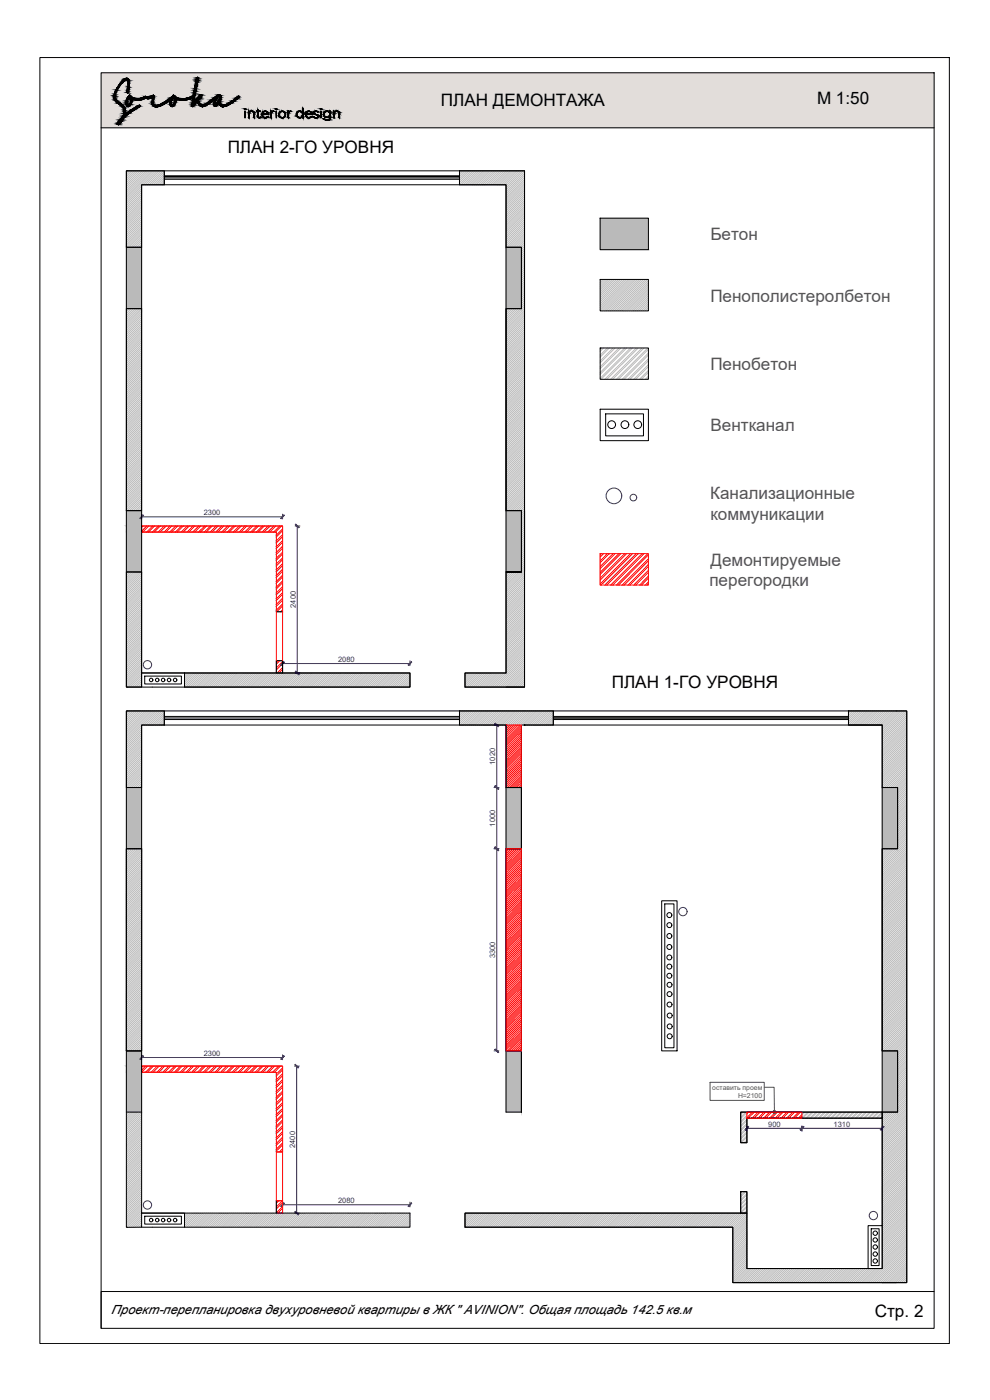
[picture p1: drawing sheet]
<svg xmlns="http://www.w3.org/2000/svg" width="297mm" height="420mm" viewBox="0 0 297 420" stroke-linecap="round" stroke-linejoin="round" font-family="sans-serif">
<defs><g id="words">
<g font-size="5.1">
<text x="132.3" y="31.7">ПЛАН ДЕМОНТАЖА</text>
<text x="245.1" y="31.3">М 1:50</text>
<text x="68.3" y="46">ПЛАН 2-ГО УРОВНЯ</text>
<text x="183.5" y="206.5">ПЛАН 1-ГО УРОВНЯ</text>
<text x="262.5" y="395.4">Стр. 2</text>
</g>
<g font-size="5.1" fill="#545454">
<text x="213.1" y="72.1">Бетон</text>
<text x="213.1" y="90.6">Пенополистеролбетон</text>
<text x="213.1" y="111.1">Пенобетон</text>
<text x="213.2" y="129.4">Вентканал</text>
<text x="213" y="149.8">Канализационные</text>
<text x="213.1" y="155.9">коммуникации</text>
<text x="213.2" y="169.7">Демонтируемые</text>
<text x="212.8" y="175.9">перегородки</text>
</g>
<text font-size="3.9" x="33.4" y="394.4">Проект-перепланировка двухуровневой квартиры в ЖК &quot; AVINION&quot;. Общая площадь 142.5 кв.м</text>
<g font-size="2.2" fill="#250095">
<text x="61.2" y="154.7">2300</text>
<text x="88.8" y="182.4" transform="rotate(-90 88.8 182.4)">2400</text>
<text x="101.4" y="198.7">2080</text>
<text x="148.6" y="229.5" transform="rotate(-90 148.6 229.5)">1020</text>
<text x="148.6" y="248.1" transform="rotate(-90 148.6 248.1)">1000</text>
<text x="148.6" y="287.5" transform="rotate(-90 148.6 287.5)">3300</text>
<text x="61.2" y="316.9">2300</text>
<text x="230.5" y="338.2">900</text>
<text x="250.1" y="338.2">1310</text>
<text x="88.6" y="344.5" transform="rotate(-90 88.6 344.5)">2400</text>
<text x="101.4" y="361.1">2080</text>
</g>
<g font-size="2.1" fill="#545454">
<text x="213.7" y="327">оставить проем</text>
<text x="221.4" y="329.5">Н=2100</text>
</g>
</g></defs>
<g fill="#bababa" stroke="#bababa" stroke-width=".3">
<path d="M37.9 315.4l4.6 4.6v-4.6zM37.9 315.4l4.6 4.6h-4.6z"/>
<path d="M37.9 320l4.6 1.8v-1.8zM37.9 320l4.6 1.8h-4.6z"/>
<path d="M151.8 315.4l4.6 18.4v-18.4zM151.8 315.4l4.6 18.4h-4.6z"/>
<path d="M37.9 321.8l4.6 12v-12zM37.9 321.8l4.6 12h-4.6z"/>
<path d="M264.7 236.3l4.6 18.4v-18.4zM264.7 236.3l4.6 18.4h-4.6z"/>
<path d="M151.8 236.3l4.6 18.4v-18.4zM151.8 236.3l4.6 18.4h-4.6z"/>
<path d="M37.9 236.3l4.6 18.4v-18.4zM37.9 236.3l4.6 18.4h-4.6z"/>
<path d="M37.9 153.2l4.6 4.7v-4.7zM37.9 153.2l4.6 4.7h-4.6z"/>
<path d="M37.9 157.9l4.6 1.8v-1.8zM37.9 157.9l4.6 1.8h-4.6z"/>
<path d="M151.8 153.2l4.6 18.5v-18.5zM151.8 153.2l4.6 18.5h-4.6z"/>
<path d="M37.9 159.7l4.6 12v-12zM37.9 159.7l4.6 12h-4.6z"/>
<path d="M151.8 74.2l4.6 18.4v-18.4zM151.8 74.2l4.6 18.4h-4.6z"/>
<path d="M37.9 74.2l4.6 18.4v-18.4zM37.9 74.2l4.6 18.4h-4.6z"/>
<path d="M264.7 315.4l4.6 18.4v-18.4zM264.7 315.4l4.6 18.4h-4.6z"/>
<path d="M180.1 65.5l14.4 9.4v-9.4zM180.1 65.5l14.4 9.4h-14.4z"/>
</g>
<g fill="none" stroke="#bababa" stroke-width=".3">
<path d="M38 51.3l-.1 .1M38.6 51.3l-.7 .6M39.2 51.3l-1.3 1.2M39.7 51.3l-1.8 1.8M40.3 51.3l-2.4 2.4M40.9 51.3l-3 2.9M41.5 51.3l-3.6 3.5M42.1 51.3l-4.2 4.1M42.5 56l-4.6 4.6M42.5 56.6l-4.6 4.6M42.5 57.2l-4.6 4.6M42.5 57.7l-4.6 4.7"/>
<path d="M42.5 58.3l-4.6 4.6M42.5 58.9l-4.6 4.6M42.5 59.5l-4.6 4.6M42.7 51.3l-4.8 4.7M43.2 51.3l-5.3 5.3M43.8 51.3l-5.9 5.9M44.4 51.3l-6.5 6.4M44.9 51.3l-7 7M45.5 51.3l-7.6 7.6M46.1 51.3l-8.2 8.1M46.7 51.3l-8.8 8.7M47.3 51.3l-4.3 4.2"/>
<path d="M47.8 51.3l-4.2 4.2M48.4 51.3l-4.2 4.2M49 51.3l-4.2 4.2M49.3 51.5l-4 4M49.3 52.1l-3.4 3.4M49.3 52.7l-2.8 2.8M49.3 53.3l-2.2 2.2M49.3 53.8l-1.6 1.7M49.3 54.4l-1.1 1.1M49.3 55l-.5 .5M138 51.3h-.1M138.5 51.3l-.6 .6"/>
<path d="M139.1 51.3l-1.2 1.2M139.7 51.3l-1.8 1.7M140.3 51.3l-2.4 2.3M140.8 51.3l-2.9 2.9M141.4 51.3l-3.5 3.5M142 51.3l-4.1 4.1M142.6 51.3l-4.3 4.2M143.2 51.3l-4.3 4.2M143.7 51.3l-4.2 4.2M144.3 51.3l-4.2 4.2M144.9 51.3l-4.2 4.2M145.4 51.3l-4.1 4.2"/>
<path d="M146 51.3l-4.2 4.2M146.6 51.3l-4.2 4.2M147.2 51.3l-4.3 4.2M147.8 51.3l-4.3 4.2M148.4 51.3l-4.3 4.2M148.9 51.3l-4.2 4.2M149.5 51.3l-4.2 4.2M150.1 51.3l-4.2 4.2M150.7 51.3l-4.3 4.2M151.2 51.3l-4.2 4.2M151.8 51.3l-4.2 4.2M152.4 51.3l-4.2 4.2"/>
<path d="M153 51.3l-4.3 4.2M153.5 51.3l-4.2 4.2M154.1 51.3l-4.2 4.2M154.7 51.3l-4.2 4.2M155.3 51.3l-4.2 4.2M155.9 51.3l-4.3 4.2M156.4 51.3l-4.6 4.5M157 51.3l-5.2 5.1M157.4 51.5l-5.6 5.5M157.4 52.1l-5.6 5.5M157.4 52.6l-5.6 5.5M157.4 53.2l-5.6 5.5"/>
<path d="M157.4 53.8l-5.6 5.5M157.4 54.4l-5.6 5.5M157.4 54.9l-5.6 5.6M157.4 55.5l-5.6 5.5M157.4 56.1l-5.6 5.5M157.4 56.7l-5.6 5.5M157.4 57.2l-5.6 5.6M157.4 57.8l-5.6 5.5M157.4 58.4l-5.6 5.5M157.4 59l-5.6 5.5M157.4 59.6l-5.6 5.5M42.5 60.1l-4.6 4.5"/>
<path d="M42.5 60.6l-4.6 4.6M42.5 61.2l-4.6 4.6M42.5 61.8l-4.6 4.6M42.5 62.4l-4.6 4.6M42.5 62.9l-4.6 4.6M42.5 63.5l-4.6 4.6M42.5 64.1l-4.6 4.6M42.5 64.7l-4.6 4.6M42.5 65.2l-4.6 4.7M42.5 65.8l-4.6 4.6M42.5 66.4l-4.6 4.6M42.5 67l-4.6 4.6"/>
<path d="M42.5 67.6l-4.6 4.6M42.5 68.2l-4.6 4.5M42.5 68.7l-4.6 4.6M42.5 69.3l-4.6 4.6M42.5 69.9l-4.3 4.3M42.5 70.4l-3.8 3.8M42.5 71l-3.2 3.2M42.5 71.6l-2.6 2.6M42.5 72.2l-2 2M42.5 72.8l-1.5 1.4M42.5 73.3l-.9 .9M42.5 73.9l-.3 .3"/>
<path d="M157.4 60.2l-5.6 5.5M157.4 60.7l-5.6 5.6M157.4 61.3l-5.6 5.5M157.4 61.9l-5.6 5.5M157.4 62.4l-5.6 5.5M157.4 63l-5.6 5.5M157.4 63.6l-5.6 5.5M157.4 64.2l-5.6 5.5M157.4 64.8l-5.6 5.5M157.4 65.3l-5.6 5.6M157.4 65.9l-5.6 5.5M157.4 66.5l-5.6 5.5"/>
<path d="M157.4 67.1l-5.6 5.5M157.4 67.6l-5.6 5.6M157.4 68.2l-5.6 5.5M157.4 68.8l-5.4 5.4M157.4 69.4l-4.9 4.8M157.4 70l-4.3 4.2M157.4 70.5l-3.7 3.7M157.4 71.1l-3.2 3.1M157.4 71.7l-2.6 2.5M157.4 72.3l-2 1.9M157.4 72.9l-1.4 1.3M157.4 73.4l-1 .9"/>
<path d="M157.4 74l-1 .9M157.4 74.6l-1 .9M157.4 75.1l-1 1M157.4 75.7l-1 1M157.4 76.3l-1 .9M157.4 76.9l-1 .9M157.4 77.5l-1 .9M157.4 78.1l-1 .9M157.4 78.6l-1 .9M157.4 79.2l-1 .9M157.4 79.8l-1 .9M38.3 92.6l-.4 .4"/>
<path d="M38.8 92.6l-.9 .9M39.4 92.6l-1.5 1.5M40 92.6l-2.1 2.1M40.6 92.6l-2.7 2.7M41.1 92.6l-3.2 3.2M41.7 92.6l-3.8 3.8M42.3 92.6l-4.4 4.4M42.5 93l-4.6 4.6M42.5 93.6l-4.6 4.6M42.5 94.1l-4.6 4.6M42.5 94.7l-4.6 4.6M42.5 95.3l-4.6 4.6"/>
<path d="M42.5 95.9l-4.6 4.6M42.5 96.4l-4.6 4.6M42.5 97l-4.6 4.6M42.5 97.6l-4.6 4.6M42.5 98.2l-4.6 4.6M42.5 98.8l-4.6 4.5M42.5 99.4l-4.6 4.5M42.5 99.9l-4.6 4.6M152 92.6l-.2 .2M152.6 92.6l-.8 .8M153.2 92.6l-1.4 1.4M153.8 92.6l-2 1.9"/>
<path d="M154.4 92.6l-2.6 2.5M154.9 92.6l-3.1 3.1M155.5 92.6l-3.7 3.7M156.1 92.6l-4.3 4.3M157.4 80.3l-1 1M157.4 80.9l-1 1M157.4 81.5l-1 .9M157.4 82.1l-1 .9M157.4 82.7l-1 .9M157.4 83.3l-1 .9M157.4 83.8l-1 1M157.4 84.4l-1 .9"/>
<path d="M157.4 85l-1 .9M157.4 85.6l-1 .9M157.4 86.1l-1 .9M157.4 86.7l-1 .9M157.4 87.3l-1 .9M157.4 87.9l-1 .9M157.4 88.4l-1 1M157.4 89l-1 1M157.4 89.6l-1 .9M157.4 90.2l-1 .9M157.4 90.8l-1 .9M157.4 91.4l-1 .8"/>
<path d="M157.4 91.9l-5.6 5.5M157.4 92.5l-5.6 5.5M157.4 93.1l-5.6 5.5M157.4 93.6l-5.6 5.5M157.4 94.2l-5.6 5.5M157.4 94.8l-5.6 5.5M157.4 95.4l-5.6 5.5M157.4 96l-5.6 5.5M157.4 96.5l-5.6 5.6M157.4 97.1l-5.6 5.5M157.4 97.7l-5.6 5.5M157.4 98.3l-5.6 5.5"/>
<path d="M157.4 98.8l-5.6 5.6M157.4 99.4l-5.6 5.5M157.4 100l-5.6 5.5M180.4 83.9l-.3 .3M181 83.9l-.9 .9M181.6 83.9l-1.5 1.4M182.1 83.9l-2 2M182.7 83.9l-2.6 2.6M183.3 83.9l-3.2 3.2M183.9 83.9l-3.8 3.8M184.4 83.9l-4.3 4.4M185 83.9l-4.9 4.9"/>
<path d="M185.6 83.9l-5.5 5.5M186.2 83.9l-6.1 6.1M186.8 83.9l-6.7 6.7M187.4 83.9l-7.3 7.2M187.9 83.9l-7.8 7.8M188.5 83.9l-8.4 8.4M189 83.9l-8.9 9M189.6 83.9l-9.4 9.4M190.2 83.9l-9.4 9.4M190.8 83.9l-9.4 9.4M191.4 83.9l-9.5 9.4M192 83.9l-9.5 9.4"/>
<path d="M192.5 83.9l-9.4 9.4M193.1 83.9l-9.4 9.4M193.7 83.9l-9.4 9.4M194.3 83.9l-9.4 9.4M194.5 84.2l-9.1 9.1M194.5 84.8l-8.5 8.5M194.5 85.3l-8 8M194.5 85.9l-7.4 7.4M194.5 86.5l-6.8 6.8M194.5 87l-6.2 6.3M194.5 87.6l-5.6 5.7M194.5 88.2l-5 5.1"/>
<path d="M194.5 88.8l-4.5 4.5M194.5 89.4l-3.9 3.9M194.5 89.9l-3.3 3.4M194.5 90.5l-2.7 2.8M194.5 91.1l-2.2 2.2M194.5 91.7l-1.6 1.6M194.5 92.2l-1 1.1M194.5 92.8l-.4 .5M42.5 100.5l-4.6 4.6M42.5 101.1l-4.6 4.6M42.5 101.6l-4.6 4.7M42.5 102.2l-4.6 4.6"/>
<path d="M42.5 102.8l-4.6 4.6M42.5 103.4l-4.6 4.6M42.5 104l-4.6 4.5M42.5 104.5l-4.6 4.6M42.5 105.1l-4.6 4.6M42.5 105.7l-4.6 4.6M42.5 106.3l-4.6 4.6M42.5 106.8l-4.6 4.7M42.5 107.4l-4.6 4.6M42.5 108l-4.6 4.6M42.5 108.6l-4.6 4.6M42.5 109.2l-4.6 4.5"/>
<path d="M42.5 109.7l-4.6 4.6M42.5 110.3l-4.6 4.6M42.5 110.9l-4.6 4.6M42.5 111.5l-4.6 4.6M42.5 112.1l-4.6 4.5M42.5 112.6l-4.6 4.6M42.5 113.2l-4.6 4.6M42.5 113.8l-4.6 4.6M42.5 114.3l-4.6 4.7M42.5 114.9l-4.6 4.6M42.5 115.5l-4.6 4.6M42.5 116.1l-4.6 4.6"/>
<path d="M42.5 116.7l-4.6 4.6M42.5 117.3l-4.6 4.5M42.5 117.8l-4.6 4.6M42.5 118.4l-4.6 4.6M42.5 119l-4.6 4.6M42.5 119.5l-4.6 4.7M157.4 109.8l-5.6 5.6M157.4 117.9l-5.6 5.5M157.4 119.6l-5.6 5.6M157.4 100.6l-5.6 5.5M157.4 101.2l-5.6 5.5M157.4 101.7l-5.6 5.5"/>
<path d="M157.4 102.3l-5.6 5.5M157.4 102.9l-5.6 5.5M157.4 103.5l-5.6 5.5M157.4 104.1l-5.6 5.5M157.4 104.6l-5.6 5.6M157.4 105.2l-5.6 5.5M157.4 105.8l-5.6 5.5M157.4 106.3l-5.6 5.6M157.4 106.9l-5.6 5.5M157.4 107.5l-5.6 5.5M157.4 108.1l-5.6 5.5M157.4 108.7l-5.6 5.5"/>
<path d="M157.4 109.3l-5.6 5.5M157.4 110.4l-5.6 5.5M157.4 111l-5.6 5.5M157.4 111.5l-5.6 5.6M157.4 112.1l-5.6 5.5M157.4 112.7l-5.6 5.5M157.4 113.3l-5.6 5.5M157.4 113.9l-5.6 5.5M157.4 114.4l-5.6 5.6M157.4 115l-5.6 5.5M157.4 115.6l-5.6 5.5M157.4 116.2l-5.6 5.5"/>
<path d="M157.4 116.8l-5.6 5.5M157.4 117.3l-5.6 5.6M157.4 118.5l-5.6 5.5M157.4 119.1l-5.6 5.5M180.5 104.4l-.4 .5M181.1 104.4l-1 1.1M182.2 104.4l-2.1 2.2M182.8 104.4l-2.7 2.8M184 104.4l-3.9 3.9M184.6 104.4l-4.5 4.5M185.7 104.4l-5.6 5.7M186.3 104.4l-6.2 6.2"/>
<path d="M187.4 104.4l-7.3 7.4M188 104.4l-7.9 8M189.2 104.4l-9.1 9.1M189.8 104.4l-9.5 9.4M190.9 104.4l-9.4 9.4M191.5 104.4l-9.4 9.4M192.6 104.4l-9.4 9.4M193.2 104.4l-9.4 9.4M194.4 104.4l-9.5 9.4M194.5 106l-7.8 7.8M194.5 107.7l-6.1 6.1M194.5 109.4l-4.4 4.4"/>
<path d="M194.5 111.2l-2.6 2.6M194.5 112.9l-.9 .9M194.5 104.8l-9 9M194.5 106.6l-7.2 7.2M194.5 108.3l-5.5 5.5M194.5 110l-3.8 3.8M194.5 111.7l-2.1 2.1M194.5 113.5l-.3 .3M42.5 120.1l-4.6 4.6M42.5 120.7l-4.6 4.6M42.5 121.3l-4.6 4.6M42.5 121.9l-4.6 4.5"/>
<path d="M42.5 122.4l-4.6 4.6M42.5 123l-4.6 4.6M42.5 123.6l-4.6 4.6M42.5 124.2l-4.6 4.6M42.5 124.8l-4.6 4.6M42.5 125.3l-4.6 4.6M42.5 125.9l-4.6 4.6M42.5 126.5l-4.6 4.6M42.5 127.1l-4.6 4.6M42.5 127.6l-4.6 4.6M42.5 128.2l-4.6 4.6M42.5 128.8l-4.6 4.6"/>
<path d="M42.5 129.4l-4.6 4.6M42.5 130l-4.6 4.5M42.5 130.6l-4.6 4.5M42.5 131.1l-4.6 4.6M42.5 131.7l-4.6 4.6M42.5 132.2l-4.6 4.7M42.5 132.8l-4.6 4.7M42.5 133.4l-4.6 4.6M42.5 134l-4.6 4.6M42.5 134.6l-4.6 4.6M42.5 135.2l-4.6 4.5M42.5 135.7l-4.6 4.6"/>
<path d="M42.5 136.3l-4.6 4.6M42.5 136.9l-4.6 4.6M42.5 137.5l-4.6 4.6M42.5 138l-4.6 4.6M42.5 138.6l-4.6 4.6M42.5 139.2l-4.6 4.6M42.5 139.8l-4.6 4.6M157.4 124.2l-5.6 5.6M157.4 126l-5.6 5.5M157.4 129.5l-5.6 5.5M157.4 120.2l-5.6 5.5M157.4 120.8l-5.6 5.5"/>
<path d="M157.4 121.4l-5.6 5.5M157.4 122l-5.6 5.5M157.4 122.6l-5.6 5.5M157.4 123.1l-5.6 5.5M157.4 123.7l-5.6 5.5M157.4 124.8l-5.6 5.5M157.4 125.4l-5.6 5.5M157.4 126.6l-5.6 5.5M157.4 127.2l-5.6 5.5M157.4 127.7l-5.6 5.6M157.4 128.3l-5.6 5.5M157.4 128.9l-5.6 5.5"/>
<path d="M157.4 130l-5.6 5.6M157.4 130.6l-5.6 5.5M157.4 131.2l-5.6 5.5M157.4 131.8l-5.6 5.5M157.4 132.4l-5.6 5.5M157.4 132.9l-5.6 5.5M157.4 133.5l-5.6 5.5M157.4 134.1l-5.6 5.5M157.4 134.7l-5.6 5.5M157.4 135.3l-5.6 5.5M157.4 135.8l-5.6 5.6M157.4 136.4l-5.6 5.5"/>
<path d="M157.4 137l-5.6 5.5M157.4 137.5l-5.6 5.6M157.4 138.1l-5.6 5.5M157.4 138.7l-5.6 5.5M157.4 139.3l-5.6 5.5M157.4 139.9l-5.6 5.5M42.5 140.4l-4.6 4.5M42.5 140.9l-4.6 4.6M42.5 141.5l-4.6 4.6M42.5 142.1l-4.6 4.6M42.5 142.7l-4.6 4.6M42.5 143.3l-4.6 4.5"/>
<path d="M42.5 143.8l-4.6 4.6M42.5 144.4l-4.6 4.6M42.5 145l-4.6 4.6M42.5 145.5l-4.6 4.7M42.5 146.1l-4.6 4.6M42.5 146.7l-4.6 4.6M42.5 147.3l-4.6 4.6M42.5 147.9l-4.6 4.5M42.5 148.5l-4.6 4.5M42.5 149l-4.2 4.2M42.5 149.6l-3.7 3.6M42.5 150.2l-3.1 3"/>
<path d="M42.5 150.7l-2.5 2.5M42.5 151.3l-1.9 1.9M42.5 151.9l-1.4 1.3M42.5 152.5l-.8 .7M42.5 153.1l-.2 .1M157.4 140.5l-5.6 5.5M157.4 141l-5.6 5.5M157.4 141.6l-5.6 5.5M157.4 142.2l-5.6 5.5M157.4 142.7l-5.6 5.6M157.4 143.3l-5.6 5.5M157.4 143.9l-5.6 5.5"/>
<path d="M157.4 144.5l-5.6 5.5M157.4 145.1l-5.6 5.5M157.4 145.6l-5.6 5.6M157.4 146.2l-5.6 5.5M157.4 146.8l-5.6 5.5M157.4 147.4l-5.6 5.5M157.4 148l-5.4 5.2M157.4 148.5l-4.8 4.7M157.4 149.1l-4.2 4.1M157.4 149.7l-3.6 3.5M157.4 150.3l-3 2.9M157.4 150.8l-2.4 2.4"/>
<path d="M157.4 151.4l-1.9 1.8M157.4 152l-1.3 1.2M157.4 152.6l-1 .9M157.4 153.2l-1 .9M157.4 153.7l-1 .9M157.4 154.3l-1 .9M157.4 154.9l-1 .9M157.4 155.4l-1 1M157.4 156l-1 1M157.4 156.6l-1 .9M157.4 157.2l-1 .9M157.4 157.8l-1 .9"/>
<path d="M157.4 158.4l-1 .9M157.4 158.9l-1 1M157.4 159.5l-1 .9M38.4 171.7l-.5 .4M38.9 171.7l-1 1M39.5 171.7l-1.6 1.6M40.1 171.7l-2.2 2.1M40.7 171.7l-2.8 2.7M41.3 171.7l-3.4 3.3M41.9 171.7l-4 3.9M42.4 171.7l-4.5 4.4M42.5 172.1l-4.6 4.6"/>
<path d="M42.5 172.7l-4.6 4.6M42.5 173.3l-4.6 4.6M42.5 173.9l-4.6 4.6M42.5 174.5l-4.6 4.5M42.5 175l-4.6 4.6M42.5 175.6l-4.6 4.6M42.5 176.2l-4.6 4.6M42.5 176.7l-4.6 4.7M42.5 177.3l-4.6 4.6M42.5 177.9l-4.6 4.6M42.5 178.5l-4.6 4.6M42.5 179.1l-4.6 4.5"/>
<path d="M42.5 179.7l-4.6 4.5M152.2 171.7l-.4 .3M152.7 171.7l-.9 .9M153.3 171.7l-1.5 1.4M153.9 171.7l-2.1 2M154.5 171.7l-2.7 2.6M155.1 171.7l-3.3 3.1M155.6 171.7l-3.8 3.7M156.2 171.7l-4.4 4.3M157.4 160.1l-1 .9M157.4 160.7l-1 .9M157.4 161.2l-1 1"/>
<path d="M157.4 161.8l-1 .9M157.4 162.4l-1 .9M157.4 163l-1 .9M157.4 163.5l-1 1M157.4 164.1l-1 1M157.4 164.7l-1 .9M157.4 165.3l-1 .9M157.4 165.9l-1 .9M157.4 166.5l-1 .8M157.4 167l-1 .9M157.4 167.6l-1 .9M157.4 168.2l-1 .9"/>
<path d="M157.4 168.7l-1 1M157.4 169.3l-1 1M157.4 169.9l-1 .9M157.4 170.5l-1 .9M157.4 171.1l-5.6 5.5M157.4 171.7l-5.6 5.5M157.4 172.2l-5.6 5.5M157.4 172.8l-5.6 5.5M157.4 173.4l-5.6 5.5M157.4 173.9l-5.6 5.6M157.4 174.5l-5.6 5.5M157.4 175.1l-5.6 5.5"/>
<path d="M157.4 175.7l-5.6 5.5M157.4 176.3l-5.6 5.5M157.4 176.8l-5.6 5.6M157.4 177.4l-5.6 5.5M157.4 178l-5.6 5.5M157.4 178.6l-5.6 5.5M157.4 179.2l-5.6 5.5M157.4 179.7l-5.6 5.6M42.5 187.2l-4.6 4.5M42.5 188.9l-4.6 4.6M42.5 192.4l-4.6 4.5M42.5 194.1l-4.6 4.6"/>
<path d="M42.5 197.6l-4.6 4.5M42.5 199.3l-4.6 4.6M42.5 180.2l-4.6 4.6M42.5 180.8l-4.6 4.6M42.5 181.4l-4.6 4.6M42.5 181.9l-4.6 4.7M42.5 182.5l-4.6 4.6M42.5 183.1l-4.6 4.6M42.5 183.7l-4.6 4.6M42.5 184.3l-4.6 4.5M42.5 184.8l-4.6 4.6M42.5 185.4l-4.6 4.6"/>
<path d="M42.5 186l-4.6 4.6M42.5 186.6l-4.6 4.6M42.5 187.7l-4.6 4.6M42.5 188.3l-4.6 4.6M42.5 189.5l-4.6 4.6M42.5 190l-4.6 4.6M42.5 190.6l-4.6 4.6M42.5 191.2l-4.6 4.6M42.5 191.8l-4.6 4.6M42.5 192.9l-4.6 4.6M42.5 193.5l-4.6 4.6M42.5 194.6l-4.6 4.7"/>
<path d="M42.5 195.2l-4.6 4.7M42.5 195.8l-4.6 4.6M42.5 196.4l-4.6 4.6M42.5 197l-4.6 4.5M42.5 198.1l-4.6 4.6M42.5 198.7l-4.6 4.6M42.5 199.9l-4.6 4.6M157.4 180.3l-5.6 5.5M157.4 180.9l-5.6 5.5M157.4 181.5l-5.6 5.5M157.4 182l-5.6 5.5M157.4 182.6l-5.6 5.5"/>
<path d="M157.4 183.2l-5.6 5.5M157.4 183.8l-5.6 5.5M157.4 184.4l-5.6 5.5M157.4 184.9l-5.6 5.6M157.4 185.5l-5.6 5.5M157.4 186.1l-5.6 5.5M157.4 186.6l-5.6 5.6M157.4 187.2l-5.6 5.5M157.4 187.8l-5.6 5.5M157.4 188.4l-5.6 5.5M157.4 189l-5.6 5.5M157.4 189.6l-5.6 5.5"/>
<path d="M157.4 190.1l-5.6 5.5M157.4 190.7l-5.6 5.5M157.4 191.3l-5.6 5.5M157.4 191.9l-5.6 5.5M157.4 192.4l-5.6 5.6M157.4 193l-5.6 5.5M157.4 193.6l-5.6 5.5M157.4 194.2l-5.6 5.5M157.4 194.7l-5.6 5.6M157.4 195.3l-5.6 5.5M157.4 195.9l-5.6 5.5M157.4 196.5l-9.8 9.7"/>
<path d="M157.4 197.1l-9.2 9.1M157.4 197.7l-8.6 8.5M157.4 198.2l-8 8M157.4 198.8l-7.4 7.4M157.4 199.4l-6.9 6.8M157.4 199.9l-6.3 6.3M38.3 213.4l-.4 .3M38.8 213.4l-.9 .9M39.4 213.4l-1.5 1.4M40 213.4l-2.1 2M40.5 213.4l-2.6 2.6M41.1 213.4l-3.2 3.2"/>
<path d="M41.7 213.4l-3.8 3.8M42.3 213.4l-4.4 4.4M42.5 200.4l-4.6 4.6M42.5 203.3l-2.9 2.9M42.5 203.9l-2.3 2.3M42.5 205.7l-.6 .5M42.5 217.8l-4.6 4.6M42.5 218.4l-4.6 4.5M42.5 218.9l-4.6 4.6M42.5 219.5l-4.6 4.6M42.5 201l-4.6 4.6M42.5 201.6l-4.6 4.6"/>
<path d="M42.5 202.2l-4 4M42.5 202.7l-3.5 3.5M42.5 204.5l-1.7 1.7M42.5 205.1l-1.2 1.1M42.9 213.4l-5 4.9M43.5 213.4l-5.6 5.5M44 213.4l-6.1 6.1M44.6 213.4l-6.7 6.6M45.2 213.4l-7.3 7.2M45.7 213.4l-7.8 7.8M46.3 213.4l-8.4 8.4M46.9 213.4l-4.2 4.2"/>
<path d="M47.5 213.4l-4.2 4.2M48.1 213.4l-4.3 4.2M48.6 213.4l-4.2 4.2M49.2 213.4l-4.2 4.2M49.3 215l-2.6 2.6M49.3 216.2l-1.4 1.4M49.3 216.7l-.8 .9M49.3 214.4l-3.2 3.2M49.3 213.9l-3.7 3.7M49.3 215.6l-2 2M49.3 217.3l-.2 .3M55.4 202h.1"/>
<path d="M56 202l-.6 .6M56.6 202l-1.2 1.2M57.1 202l-1.7 1.8M57.7 202l-2.3 2.3M58.3 202l-2.9 2.9M58.9 202l-3.5 3.5M59.5 202l-4.1 4.1M60 202l-4.2 4.2M60.6 202l-4.2 4.2M61.2 202l-4.2 4.2M61.8 202l-4.3 4.2M62.3 202l-4.2 4.2"/>
<path d="M62.9 202l-4.2 4.2M63.5 202l-4.2 4.2M64.1 202l-4.3 4.2M64.7 202l-4.3 4.2M65.2 202l-4.2 4.2M65.8 202l-4.2 4.2M66.4 202l-4.2 4.2M67 202l-4.3 4.2M67.5 202l-4.2 4.2M68.1 202l-4.2 4.2M68.7 202l-4.2 4.2M69.3 202l-4.2 4.2"/>
<path d="M69.8 202l-4.2 4.2M70.4 202l-4.2 4.2M71 202l-4.2 4.2M71.6 202l-4.3 4.2M72.2 202l-4.3 4.2M72.8 202l-4.3 4.2M73.3 202l-4.2 4.2M73.9 202l-4.2 4.2M74.5 202l-4.2 4.2M75 202l-4.2 4.2M75.6 202l-4.2 4.2M76.2 202l-4.2 4.2"/>
<path d="M76.8 202l-4.3 4.2M77.4 202l-4.3 4.2M77.9 202l-4.2 4.2M78.5 202l-4.2 4.2M79.1 202l-4.2 4.2M79.7 202l-4.3 4.2M80.2 202l-4.2 4.2M80.8 202l-4.2 4.2M81.4 202l-4.2 4.2M82 202l-4.2 4.2M82.6 202l-4.3 4.2M83.1 202l-4.2 4.2"/>
<path d="M83.7 202l-4.2 4.2M84.3 202l-4.2 4.2M84.9 202l-4.3 4.2M85.5 202l-4.3 4.2M86 202l-4.2 4.2M86.6 202l-4.2 4.2M87.2 202l-4.2 4.2M87.7 202l-4.1 4.2M88.3 202l-4.2 4.2M88.9 202l-4.2 4.2M89.5 202l-4.3 4.2M90.1 202l-4.3 4.2"/>
<path d="M90.7 202l-4.3 4.2M91.2 202l-4.2 4.2M91.8 202l-4.2 4.2M92.4 202l-4.2 4.2M92.9 202l-4.2 4.2M93.5 202l-4.2 4.2M94.1 202l-4.2 4.2M94.7 202l-4.2 4.2M95.3 202l-4.3 4.2M95.8 202l-4.2 4.2M96.4 202l-4.2 4.2M97 202l-4.2 4.2"/>
<path d="M97.6 202l-4.3 4.2M98.2 202l-4.3 4.2M98.7 202l-4.2 4.2M99.3 202l-4.2 4.2M99.9 202l-4.2 4.2M100.5 202l-4.2 4.2M101 202l-4.2 4.2M101.6 202l-4.2 4.2M102.2 202l-4.2 4.2M102.8 202l-4.3 4.2M103.4 202l-4.3 4.2M103.9 202l-4.2 4.2"/>
<path d="M104.5 202l-4.2 4.2M105.1 202l-4.2 4.2M105.6 202l-4.1 4.2M106.2 202l-4.2 4.2M106.8 202l-4.2 4.2M107.4 202l-4.2 4.2M108 202l-4.3 4.2M108.6 202l-4.3 4.2M109.1 202l-4.2 4.2M109.7 202l-4.2 4.2M110.3 202l-4.2 4.2M110.9 202l-4.3 4.2"/>
<path d="M111.4 202l-4.2 4.2M112 202l-4.2 4.2M112.6 202l-4.2 4.2M113.2 202l-4.2 4.2M113.7 202l-4.2 4.2M114.3 202l-4.2 4.2M114.9 202l-4.2 4.2M115.5 202l-4.2 4.2M116.1 202l-4.3 4.2M116.7 202l-4.3 4.2M117.2 202l-4.2 4.2M117.8 202l-4.2 4.2"/>
<path d="M118.4 202l-4.2 4.2M118.9 202l-4.2 4.2M119.5 202l-4.2 4.2M120.1 202l-4.2 4.2M120.7 202l-4.3 4.2M121.3 202l-4.3 4.2M121.8 202l-4.2 4.2M122.4 202l-4.2 4.2M123 203.1l-3.1 3.1M123 203.7l-2.5 2.5M123 204.9l-1.3 1.3M123 202l-4.2 4.2"/>
<path d="M123 202.6l-3.6 3.6M123 204.3l-1.9 1.9M123 205.4l-.8 .8M123 206l-.2 .2M138.2 213.4l-.3 .3M138.8 213.4l-.9 .8M139.3 213.4l-1.4 1.4M139.7 202l-.2 .2M139.9 213.4l-2 2M140.3 202l-.8 .8M140.5 213.4l-2.6 2.6M140.9 202l-1.4 1.3"/>
<path d="M141.1 213.4l-3.2 3.1M141.5 202l-2 1.9M141.6 213.4l-3.7 3.7M142.1 202l-2.6 2.5M142.2 213.4l-4.2 4.2M142.6 202l-3.1 3.1M142.8 213.4l-4.2 4.2M143.2 202l-3.7 3.7M143.4 213.4l-4.3 4.2M143.8 202l-4.2 4.2M144 213.4l-4.3 4.2M144.4 202l-4.2 4.2"/>
<path d="M144.6 213.4l-4.3 4.2M144.9 202l-4.2 4.2M145.1 213.4l-4.2 4.2M145.5 202l-4.2 4.2M145.7 213.4l-4.2 4.2M146.1 202l-4.2 4.2M146.3 213.4l-4.2 4.2M146.7 202l-4.3 4.2M146.8 213.4l-4.2 4.2M147.3 202l-4.3 4.2M147.4 213.4l-4.2 4.2M147.8 202l-4.2 4.2"/>
<path d="M148 213.4l-4.2 4.2M148.4 202l-4.2 4.2M148.6 213.4l-4.3 4.2M149 202l-4.2 4.2M149.2 213.4l-4.3 4.2M149.5 202l-4.1 4.2M149.7 213.4l-4.2 4.2M150.1 202l-4.2 4.2M150.3 213.4l-4.2 4.2M150.7 202l-4.2 4.2M150.9 213.4l-4.2 4.2M151.3 202l-4.2 4.2"/>
<path d="M151.5 213.4l-4.3 4.2M152 213.4l-4.2 4.2M152.6 213.4l-4.2 4.2M153.2 213.4l-4.2 4.2M153.8 213.4l-4.3 4.2M154.4 213.4l-4.3 4.2M154.9 213.4l-4.2 4.2M155.5 213.4l-4.2 4.2M156.1 213.4l-4.2 4.2M156.7 213.4l-4.3 4.2M157.3 213.4l-4.3 4.2M157.4 200.5l-5.7 5.7"/>
<path d="M157.4 201.1l-5.1 5.1M157.4 201.7l-4.5 4.5M157.4 202.3l-4 3.9M157.4 202.8l-3.4 3.4M157.4 203.4l-2.8 2.8M157.4 204l-2.2 2.2M157.4 204.6l-1.7 1.6M157.4 205.1l-1.1 1.1M157.4 205.7l-.5 .5M157.8 213.4l-4.2 4.2M158.4 213.4l-4.2 4.2M159 213.4l-4.2 4.2"/>
<path d="M159.5 213.4l-4.2 4.2M160.1 213.4l-4.2 4.2M160.7 213.4l-4.2 4.2M161.3 213.4l-4.3 4.2M161.9 213.4l-4.3 4.2M162.5 213.4l-4.3 4.2M163 213.4l-4.2 4.2M163.6 213.4l-4.2 4.2M164.2 213.4l-4.2 4.2M164.7 213.4l-4.2 4.2M165.3 213.4l-4.2 4.2M165.9 213.4l-4.2 4.2"/>
<path d="M166 214.4l-3.2 3.2M166 213.8l-3.8 3.8M166 215l-2.6 2.6M166 215.6l-2 2M166 216.2l-1.4 1.4M166 216.7l-.9 .9M166 217.3l-.3 .3M254.9 213.4l-.3 .3M255.4 213.4l-.8 .8M256 213.4l-1.4 1.4M256.6 213.4l-2 2M257.2 213.4l-2.6 2.5"/>
<path d="M257.8 213.4l-3.2 3.1M258.3 213.4l-3.7 3.7M258.9 213.4l-4.2 4.2M259.5 213.4l-4.2 4.2M260.1 213.4l-4.3 4.2M260.6 213.4l-4.2 4.2M261.2 213.4l-4.2 4.2M261.8 213.4l-4.2 4.2M262.4 213.4l-4.3 4.2M263 213.4l-4.3 4.2M263.5 213.4l-4.2 4.2M264.1 213.4l-4.2 4.2"/>
<path d="M264.7 213.4l-4.2 4.2M265.2 213.4l-4.1 4.2M265.8 213.4l-4.2 4.2M266.4 213.4l-4.2 4.2M267 213.4l-4.2 4.2M267.6 213.4l-4.3 4.2M268.2 213.4l-4.3 4.2M268.7 213.4l-4.2 4.2M269.3 213.4l-4.6 4.6M269.9 213.4l-5.2 5.2M270.5 213.4l-5.8 5.7M271 213.4l-6.3 6.3"/>
<path d="M271.6 213.4l-6.9 6.9M272.1 216.4l-7.4 7.3M272.1 215.8l-7.4 7.4M272.1 213.5l-7.4 7.4M272.1 214.1l-7.4 7.3M272.1 214.7l-7.4 7.3M272.1 215.2l-7.4 7.4M272.1 217l-7.4 7.3M272.1 217.6l-7.4 7.3M272.1 218.1l-7.4 7.4M272.1 218.7l-7.4 7.4M272.1 219.3l-7.4 7.4"/>
<path d="M272.1 219.9l-7.4 7.3M42.5 221.8l-4.6 4.6M42.5 223.6l-4.6 4.5M42.5 225.3l-4.6 4.6M42.5 226.4l-4.6 4.6M42.5 228.2l-4.6 4.5M42.5 228.8l-4.6 4.5M42.5 230.5l-4.6 4.6M42.5 229.9l-4.6 4.6M42.5 231.6l-4.6 4.6M42.5 233.4l-3 2.9M42.5 234.5l-1.8 1.8"/>
<path d="M42.5 235.1l-1.2 1.2M42.5 220.1l-4.6 4.6M42.5 220.6l-4.6 4.7M42.5 221.2l-4.6 4.6M42.5 222.4l-4.6 4.6M42.5 223l-4.6 4.6M42.5 224.1l-4.6 4.6M42.5 224.7l-4.6 4.6M42.5 225.8l-4.6 4.7M42.5 227l-4.6 4.6M42.5 227.6l-4.6 4.6M42.5 229.3l-4.6 4.6"/>
<path d="M42.5 231.1l-4.6 4.6M42.5 232.2l-4.1 4.1M42.5 232.8l-3.5 3.5M42.5 233.9l-2.4 2.4M42.5 235.7l-.6 .6M42.5 236.3h-.1M272.1 220.4l-7.4 7.4M272.1 221l-7.4 7.4M272.1 221.6l-7.4 7.3M272.1 222.2l-7.4 7.3M272.1 222.8l-7.4 7.3M272.1 223.4l-7.4 7.3"/>
<path d="M272.1 223.9l-7.4 7.4M272.1 224.5l-7.4 7.3M272.1 225l-7.4 7.4M272.1 225.6l-7.4 7.4M272.1 226.2l-7.4 7.4M272.1 226.8l-7.4 7.3M272.1 227.4l-7.4 7.3M272.1 228l-7.4 7.3M272.1 228.5l-7.4 7.4M272.1 229.1l-7.3 7.2M272.1 229.7l-6.7 6.6M272.1 230.3l-6.1 6"/>
<path d="M272.1 230.8l-5.5 5.5M272.1 231.4l-4.9 4.9M272.1 232l-4.4 4.3M272.1 232.6l-3.8 3.7M272.1 233.2l-3.3 3.1M272.1 233.7l-2.8 2.8M272.1 234.3l-2.8 2.8M272.1 234.9l-2.8 2.8M272.1 235.5l-2.8 2.7M272.1 236.1l-2.8 2.7M272.1 236.6l-2.8 2.8M272.1 237.2l-2.8 2.7"/>
<path d="M272.1 237.8l-2.8 2.7M272.1 238.3l-2.8 2.8M272.1 238.9l-2.8 2.8M272.1 239.5l-2.8 2.8M37.9 254.7h.1M38.5 254.7l-.6 .6M39.1 254.7l-1.2 1.2M39.7 254.7l-1.8 1.8M40.2 254.7l-2.3 2.3M40.8 254.7l-2.9 2.9M41.4 254.7l-3.5 3.5M41.9 254.7l-4 4.1"/>
<path d="M42.5 254.8l-4.6 4.5M42.5 256.5l-4.6 4.6M42.5 257.6l-4.6 4.6M42.5 259.4l-4.6 4.5M42.5 255.3l-4.6 4.6M42.5 255.9l-4.6 4.6M42.5 257l-4.6 4.7M42.5 258.2l-4.6 4.6M42.5 258.8l-4.6 4.6M42.5 259.9l-4.6 4.6M264.9 254.7l-.2 .2M265.5 254.7l-.8 .8"/>
<path d="M266.1 254.7l-1.4 1.4M266.6 254.7l-1.9 2M267.2 254.7l-2.5 2.6M267.8 254.7l-3.1 3.2M268.4 254.7l-3.7 3.7M269 254.7l-4.3 4.3M272.1 240.1l-2.8 2.7M272.1 240.7l-2.8 2.7M272.1 241.3l-2.8 2.7M272.1 241.8l-2.8 2.8M272.1 242.4l-2.8 2.8M272.1 243l-2.8 2.7"/>
<path d="M272.1 243.5l-2.8 2.8M272.1 244.1l-2.8 2.8M272.1 244.7l-2.8 2.8M272.1 245.3l-2.8 2.7M272.1 245.9l-2.8 2.7M272.1 246.4l-2.8 2.8M272.1 247l-2.8 2.8M272.1 247.6l-2.8 2.8M272.1 248.2l-2.8 2.7M272.1 248.8l-2.8 2.7M272.1 249.3l-2.8 2.8M272.1 249.9l-2.8 2.7"/>
<path d="M272.1 250.5l-2.8 2.7M272.1 251.1l-2.8 2.7M272.1 251.6l-2.8 2.8M272.1 252.2l-7.4 7.4M272.1 252.8l-7.4 7.3M272.1 253.4l-7.4 7.3M272.1 254l-7.4 7.3M272.1 254.5l-7.4 7.4M272.1 255.1l-7.4 7.4M272.1 255.7l-7.4 7.3M272.1 256.2l-7.4 7.4M272.1 256.8l-7.4 7.4"/>
<path d="M272.1 257.4l-7.4 7.4M272.1 258l-7.4 7.3M272.1 258.6l-7.4 7.3M272.1 259.2l-7.4 7.3M272.1 259.7l-7.4 7.4M42.5 268.1l-4.6 4.5M42.5 269.2l-4.6 4.6M42.5 272.7l-4.6 4.5M42.5 274.4l-4.6 4.6M42.5 277.3l-4.6 4.6M42.5 277.9l-4.6 4.5M42.5 261.1l-4.6 4.6"/>
<path d="M42.5 262.8l-4.6 4.6M42.5 264l-4.6 4.6M42.5 266.3l-4.6 4.6M42.5 270.9l-4.6 4.6M42.5 272.1l-4.6 4.6M42.5 273.8l-4.6 4.6M42.5 275.5l-4.6 4.7M42.5 260.5l-4.6 4.6M42.5 261.7l-4.6 4.6M42.5 262.3l-4.6 4.6M42.5 263.4l-4.6 4.6M42.5 264.6l-4.6 4.6"/>
<path d="M42.5 265.1l-4.6 4.6M42.5 265.7l-4.6 4.6M42.5 266.9l-4.6 4.6M42.5 267.5l-4.6 4.5M42.5 268.6l-4.6 4.6M42.5 269.7l-4.6 4.7M42.5 270.3l-4.6 4.7M42.5 271.5l-4.6 4.6M42.5 273.2l-4.6 4.6M42.5 275l-4.6 4.6M42.5 276.1l-4.6 4.6M42.5 276.7l-4.6 4.6"/>
<path d="M42.5 278.4l-4.6 4.6M42.5 279l-4.6 4.6M42.5 279.6l-4.6 4.6M272.1 260.3l-7.4 7.4M272.1 260.9l-7.4 7.3M272.1 261.5l-7.4 7.3M272.1 262l-7.4 7.4M272.1 262.6l-7.4 7.4M272.1 263.2l-7.4 7.4M272.1 263.8l-7.4 7.3M272.1 264.3l-7.4 7.4M272.1 264.9l-7.4 7.4"/>
<path d="M272.1 265.5l-7.4 7.3M272.1 266.1l-7.4 7.3M272.1 266.7l-7.4 7.3M272.1 267.3l-7.4 7.3M272.1 267.8l-7.4 7.4M272.1 268.4l-7.4 7.4M272.1 269l-7.4 7.3M272.1 269.5l-7.4 7.4M272.1 270.1l-7.4 7.4M272.1 270.7l-7.4 7.3M272.1 271.3l-7.4 7.3M272.1 271.9l-7.4 7.3"/>
<path d="M272.1 272.5l-7.4 7.3M272.1 273l-7.4 7.4M272.1 273.6l-7.4 7.3M272.1 274.2l-7.4 7.3M272.1 274.7l-7.4 7.4M272.1 275.3l-7.4 7.4M272.1 275.9l-7.4 7.4M272.1 276.5l-7.4 7.3M272.1 277.1l-7.4 7.3M272.1 277.6l-7.4 7.4M272.1 278.2l-7.4 7.4M272.1 278.8l-7.4 7.3"/>
<path d="M272.1 279.4l-7.4 7.3M272.1 280l-7.4 7.3M42.5 280.8l-4.6 4.5M42.5 282.5l-4.6 4.6M42.5 286l-4.6 4.5M42.5 280.2l-4.6 4.6M42.5 281.3l-4.6 4.6M42.5 281.9l-4.6 4.6M42.5 283l-4.6 4.7M42.5 283.6l-4.6 4.6M42.5 284.2l-4.6 4.6M42.5 284.8l-4.6 4.6"/>
<path d="M42.5 285.4l-4.6 4.6M42.5 286.5l-4.6 4.6M42.5 287.1l-4.6 4.6M42.5 287.7l-4.6 4.6M42.5 288.2l-4.6 4.7M42.5 288.8l-4.6 4.6M42.5 289.4l-4.6 4.6M42.5 290l-4.6 4.6M42.5 290.6l-4.6 4.5M42.5 291.1l-4.6 4.6M42.5 291.7l-4.6 4.6M42.5 292.3l-4.6 4.6"/>
<path d="M42.5 292.9l-4.6 4.6M42.5 293.5l-4.6 4.6M42.5 294l-4.6 4.6M42.5 294.6l-4.6 4.6M42.5 295.2l-4.6 4.6M42.5 295.8l-4.6 4.6M42.5 296.3l-4.6 4.6M42.5 296.9l-4.6 4.6M42.5 297.5l-4.6 4.6M42.5 298.1l-4.6 4.6M42.5 298.7l-4.6 4.5M42.5 299.2l-4.6 4.6"/>
<path d="M42.5 299.8l-4.6 4.6M272.1 280.5l-7.4 7.4M272.1 281.1l-7.4 7.4M272.1 281.7l-7.4 7.4M272.1 282.2l-7.4 7.4M272.1 282.8l-7.4 7.4M272.1 283.4l-7.4 7.3M272.1 284l-7.4 7.3M272.1 284.6l-7.4 7.3M272.1 285.2l-7.4 7.3M272.1 285.7l-7.4 7.4M272.1 286.3l-7.4 7.4"/>
<path d="M272.1 286.9l-7.4 7.3M272.1 287.4l-7.4 7.4M272.1 288l-7.4 7.4M272.1 288.6l-7.4 7.4M272.1 289.2l-7.4 7.3M272.1 289.8l-7.4 7.3M272.1 290.4l-7.4 7.3M272.1 290.9l-7.4 7.4M272.1 291.5l-7.4 7.4M272.1 292.1l-7.4 7.3M272.1 292.7l-7.4 7.3M272.1 293.2l-7.4 7.4"/>
<path d="M272.1 293.8l-7.4 7.4M272.1 294.4l-7.4 7.4M272.1 295l-7.4 7.3M272.1 295.5l-7.4 7.4M272.1 296.1l-7.4 7.4M272.1 296.7l-7.4 7.3M272.1 297.3l-7.4 7.3M272.1 297.9l-7.4 7.3M272.1 298.5l-7.4 7.3M272.1 299l-7.4 7.4M272.1 299.6l-7.4 7.4M42.5 303.9l-4.6 4.5"/>
<path d="M42.5 305.6l-4.6 4.6M42.5 306.7l-4.6 4.6M42.5 308.5l-4.6 4.6M42.5 312l-3.4 3.4M42.5 314.8l-.6 .6M42.5 300.4l-4.6 4.6M42.5 300.9l-4.6 4.7M42.5 301.5l-4.6 4.7M42.5 302.1l-4.6 4.6M42.5 302.7l-4.6 4.6M42.5 303.3l-4.6 4.6M42.5 304.4l-4.6 4.6"/>
<path d="M42.5 305l-4.6 4.6M42.5 306.2l-4.6 4.6M42.5 307.3l-4.6 4.6M42.5 307.9l-4.6 4.6M42.5 309l-4.6 4.6M42.5 309.6l-4.6 4.6M42.5 310.2l-4.6 4.6M42.5 310.8l-4.6 4.6M42.5 311.4l-4 4M42.5 312.5l-2.8 2.9M42.5 313.1l-2.3 2.3M42.5 313.7l-1.7 1.7"/>
<path d="M42.5 314.2l-1.1 1.2M272.1 300.2l-7.4 7.3M272.1 300.7l-7.4 7.4M272.1 301.3l-7.4 7.4M272.1 301.9l-7.4 7.3M272.1 302.5l-7.4 7.3M272.1 303.1l-7.4 7.3M272.1 303.6l-7.4 7.4M272.1 304.2l-7.4 7.4M272.1 304.8l-7.4 7.3M272.1 305.4l-7.4 7.3M272.1 305.9l-7.4 7.4"/>
<path d="M272.1 306.5l-7.4 7.4M272.1 307.1l-7.4 7.4M272.1 307.7l-7.4 7.3M272.1 308.3l-7.1 7.1M272.1 308.8l-6.6 6.6M272.1 309.4l-6 6M272.1 310l-5.5 5.4M272.1 310.6l-4.9 4.8M272.1 311.2l-4.3 4.2M272.1 311.7l-3.7 3.7M272.1 312.3l-3.1 3.1M272.1 312.9l-2.8 2.7"/>
<path d="M272.1 313.4l-2.8 2.8M272.1 314l-2.8 2.8M272.1 314.6l-2.8 2.8M272.1 315.2l-2.8 2.8M272.1 315.8l-2.8 2.7M272.1 316.4l-2.8 2.7M272.1 316.9l-2.8 2.8M272.1 317.5l-2.8 2.8M272.1 318.1l-2.8 2.7M272.1 318.6l-2.8 2.8M272.1 319.2l-2.8 2.8M272.1 319.8l-2.8 2.8"/>
<path d="M38 333.8l-.1 .1M38.6 333.8l-.7 .6M39.2 333.8l-1.3 1.2M39.7 333.8l-1.8 1.8M40.3 333.8l-2.4 2.4M40.9 333.8l-3 3M41.5 333.8l-3.6 3.6M42.1 333.8l-4.2 4.1M42.5 333.9l-4.6 4.6M42.5 334.5l-4.6 4.5M42.5 335.1l-4.6 4.5M42.5 335.6l-4.6 4.6"/>
<path d="M42.5 336.2l-4.6 4.6M42.5 336.8l-4.6 4.6M42.5 337.4l-4.6 4.6M42.5 337.9l-4.6 4.6M42.5 338.5l-4.6 4.6M42.5 339.1l-4.6 4.6M42.5 339.7l-4.6 4.6M222.5 333.8l-.3 .3M223 333.8l-.8 .7M223.8 333.8l-1.6 1.5M224.1 334.7l-1.9 1.8M224.1 335.9l-1.9 1.9"/>
<path d="M224.1 337.2l-1.9 1.8M224.1 338.4l-1.9 1.8M224.1 339.6l-1.9 1.9M224.1 333.9l-1.9 1.8M224.1 335.1l-1.9 1.8M224.1 336.3l-1.9 1.9M224.1 337.6l-1.9 1.8M224.1 338.8l-1.9 1.9M241.1 333.8l-.5 .4M241.5 333.8l-.9 .8M242.3 333.8l-1.7 1.7M242.8 333.8l-1.9 1.8"/>
<path d="M243.6 333.8l-1.8 1.8M244 333.8l-1.8 1.8M244.8 333.8l-1.8 1.8M245.2 333.8l-1.8 1.8M246.1 333.8l-1.9 1.8M246.5 333.8l-1.9 1.8M247.3 333.8l-1.8 1.8M247.7 333.8l-1.8 1.8M248.5 333.8l-1.8 1.8M248.9 333.8l-1.8 1.8M249.8 333.8l-1.9 1.8M250.2 333.8l-1.8 1.8"/>
<path d="M251 333.8l-1.8 1.8M251.4 333.8l-1.8 1.8M252.3 333.8l-1.9 1.8M252.7 333.8l-1.9 1.8M253.5 333.8l-1.8 1.8M253.9 333.8l-1.8 1.8M254.7 333.8l-1.8 1.8M255.1 333.8l-1.8 1.8M256 333.8l-1.9 1.8M256.4 333.8l-1.9 1.8M257.2 333.8l-1.9 1.8M257.6 333.8l-1.8 1.8"/>
<path d="M258.4 333.8l-1.8 1.8M258.9 333.8l-1.9 1.8M259.7 333.8l-1.9 1.8M260.1 333.8l-1.8 1.8M260.9 333.8l-1.8 1.8M261.3 333.8l-1.8 1.8M262.2 333.8l-1.9 1.8M262.6 333.8l-1.9 1.8M263.4 333.8l-1.8 1.8M263.8 333.8l-1.9 1.8M264.6 333.8l-1.8 1.8M264.7 335.3l-.3 .3"/>
<path d="M264.7 334.9l-.7 .7M265 333.8l-1.8 1.8M265.6 333.8l-.9 .9M266.2 333.8l-1.5 1.4M266.8 333.8l-2.1 2M267.4 333.8l-2.7 2.6M267.9 333.8l-3.2 3.2M268.5 333.8l-3.8 3.8M269.1 333.8l-4.4 4.4M272.1 320.4l-2.8 2.7M272.1 321l-2.8 2.7M272.1 321.5l-2.8 2.8"/>
<path d="M272.1 322.1l-2.8 2.8M272.1 322.7l-2.8 2.8M272.1 323.3l-2.8 2.8M272.1 323.9l-2.8 2.7M272.1 324.4l-2.8 2.8M272.1 325l-2.8 2.8M272.1 325.6l-2.8 2.7M272.1 326.2l-2.8 2.7M272.1 326.7l-2.8 2.8M272.1 327.3l-2.8 2.8M272.1 327.9l-2.8 2.8M272.1 328.5l-2.8 2.7"/>
<path d="M272.1 329.1l-2.8 2.7M272.1 329.6l-2.8 2.8M272.1 330.2l-2.8 2.8M272.1 330.8l-2.8 2.7M272.1 331.3l-7.4 7.4M272.1 331.9l-7.4 7.4M272.1 332.5l-7.4 7.4M272.1 333.1l-7.4 7.3M272.1 333.7l-7.4 7.3M272.1 334.3l-7.4 7.3M272.1 334.8l-7.4 7.4M272.1 335.4l-7.4 7.4"/>
<path d="M272.1 336l-7.4 7.3M272.1 336.6l-7.4 7.3M272.1 337.1l-7.4 7.4M272.1 337.7l-7.4 7.4M272.1 338.3l-7.4 7.4M272.1 338.9l-7.4 7.3M272.1 339.5l-7.4 7.3M42.5 340.2l-4.6 4.6M42.5 340.8l-4.6 4.6M42.5 341.4l-4.6 4.6M42.5 342l-4.6 4.6M42.5 342.6l-4.6 4.6"/>
<path d="M42.5 343.2l-4.6 4.5M42.5 343.7l-4.6 4.6M42.5 344.3l-4.6 4.6M42.5 344.9l-4.6 4.6M42.5 345.4l-4.6 4.7M42.5 346l-4.6 4.6M42.5 346.6l-4.6 4.6M42.5 347.2l-4.6 4.6M42.5 347.8l-4.6 4.5M42.5 348.3l-4.6 4.6M42.5 348.9l-4.6 4.6M42.5 349.5l-4.6 4.6"/>
<path d="M42.5 350.1l-4.6 4.6M42.5 350.6l-4.6 4.7M42.5 351.2l-4.6 4.6M42.5 351.8l-4.6 4.6M42.5 352.4l-4.6 4.6M42.5 353l-4.6 4.5M42.5 353.5l-4.6 4.6M42.5 354.1l-4.6 4.6M42.5 354.7l-4.6 4.6M42.5 355.3l-4.6 4.6M42.5 355.9l-4.6 4.5M42.5 356.4l-4.6 4.6"/>
<path d="M42.5 357l-4.6 4.6M42.5 357.6l-4.6 4.6M42.5 358.1l-4.6 4.7M42.5 358.7l-4.6 4.6M42.5 359.3l-4.6 4.6M42.5 359.9l-4.6 4.6M222.6 357.6l-.4 .4M223.4 357.6l-1.2 1.2M223.8 357.6l-1.6 1.6M224.1 340.9l-1.9 1.8M224.1 342.1l-.8 .8M224.1 358.2l-1.9 1.8"/>
<path d="M224.1 359.5l-1.9 1.8M224.1 340.1l-1.9 1.8M224.1 341.3l-1.7 1.6M224.1 342.5l-.4 .4M224.1 358.6l-1.9 1.9M224.1 359.9l-1.9 1.8M272.1 340l-7.4 7.4M272.1 340.6l-7.4 7.4M272.1 341.2l-7.4 7.3M272.1 341.8l-7.4 7.3M272.1 342.3l-7.4 7.4M272.1 342.9l-7.4 7.4"/>
<path d="M272.1 343.5l-7.4 7.4M272.1 344.1l-7.4 7.3M272.1 344.6l-7.4 7.4M272.1 345.2l-7.4 7.4M272.1 345.8l-7.4 7.3M272.1 346.4l-7.4 7.3M272.1 347l-7.4 7.3M272.1 347.6l-7.4 7.3M272.1 348.1l-7.4 7.4M272.1 348.7l-7.4 7.4M272.1 349.3l-7.4 7.3M272.1 349.8l-7.4 7.4"/>
<path d="M272.1 350.4l-7.4 7.4M272.1 351l-7.4 7.4M272.1 351.6l-7.4 7.3M272.1 352.2l-7.4 7.3M272.1 352.7l-7.4 7.4M272.1 353.3l-7.4 7.4M272.1 353.9l-7.4 7.3M272.1 354.5l-7.4 7.3M272.1 355l-7.4 7.4M272.1 355.6l-7.4 7.4M272.1 356.2l-7.4 7.4M272.1 356.8l-7.4 7.4"/>
<path d="M272.1 357.4l-7.4 7.3M272.1 357.9l-7.4 7.4M272.1 358.5l-7.4 7.4M272.1 359.1l-7.4 7.3M272.1 359.7l-7.4 7.3M42.5 360.5l-4.6 4.6M42.5 361.1l-4.6 4.5M42.5 361.6l-4.6 4.6M42.5 362.2l-4.6 4.6M42.5 362.8l-4.6 4.6M42.5 363.3l-4.6 4.7M42.5 363.9l-4.4 4.4"/>
<path d="M42.5 364.5l-3.8 3.8M42.5 365.1l-3.2 3.2M42.5 365.7l-2.7 2.6M42.5 366.2l-2.1 2.1M42.5 366.8l-1.5 1.5M42.5 367.4l-.9 .9M42.5 368l-.4 .3M55.7 364.1l-.3 .3M56.2 364.1l-.8 .9M56.8 364.1l-1.4 1.4M57.4 364.1l-2 2M57.9 364.1l-2.5 2.5"/>
<path d="M58.5 364.1l-3.1 3.1M59.1 364.1l-3.7 3.7M59.7 364.1l-4.3 4.2M60.3 364.1l-4.3 4.2M60.8 364.1l-4.2 4.2M61.4 364.1l-4.2 4.2M62 364.1l-4.2 4.2M62.6 364.1l-4.2 4.2M63.1 364.1l-4.2 4.2M63.7 364.1l-4.2 4.2M64.3 364.1l-4.2 4.2M64.9 364.1l-4.3 4.2"/>
<path d="M65.5 364.1l-4.3 4.2M66 364.1l-4.2 4.2M66.6 364.1l-4.2 4.2M67.2 364.1l-4.2 4.2M67.8 364.1l-4.3 4.2M68.4 364.1l-4.3 4.2M68.9 364.1l-4.2 4.2M69.5 364.1l-4.2 4.2M70.1 364.1l-4.2 4.2M70.6 364.1l-4.2 4.2M71.2 364.1l-4.2 4.2M71.8 364.1l-4.2 4.2"/>
<path d="M72.4 364.1l-4.2 4.2M73 364.1l-4.3 4.2M73.6 364.1l-4.3 4.2M74.1 364.1l-4.2 4.2M74.7 364.1l-4.2 4.2M75.3 364.1l-4.2 4.2M75.8 364.1l-4.2 4.2M76.4 364.1l-4.2 4.2M77 364.1l-4.2 4.2M77.6 364.1l-4.3 4.2M78.2 364.1l-4.3 4.2M78.7 364.1l-4.2 4.2"/>
<path d="M79.3 364.1l-4.2 4.2M79.9 364.1l-4.2 4.2M80.5 364.1l-4.2 4.2M81.1 364.1l-4.3 4.2M81.6 364.1l-4.2 4.2M82.2 364.1l-4.2 4.2M82.8 364.1l-4.2 4.2M83.4 364.1l-4.3 4.2M83.9 364.1l-4.2 4.2M84.5 364.1l-4.2 4.2M85.1 364.1l-4.2 4.2M85.7 364.1l-4.3 4.2"/>
<path d="M86.3 364.1l-4.3 4.2M86.8 364.1l-4.2 4.2M87.4 364.1l-4.2 4.2M88 364.1l-4.2 4.2M88.5 364.1l-4.1 4.2M89.1 364.1l-4.2 4.2M89.7 364.1l-4.2 4.2M90.3 364.1l-4.2 4.2M90.9 364.1l-4.3 4.2M91.5 364.1l-4.3 4.2M92 364.1l-4.2 4.2M92.6 364.1l-4.2 4.2"/>
<path d="M93.2 364.1l-4.2 4.2M93.8 364.1l-4.3 4.2M94.3 364.1l-4.2 4.2M94.9 364.1l-4.2 4.2M95.5 364.1l-4.2 4.2M96.1 364.1l-4.3 4.2M96.6 364.1l-4.2 4.2M97.2 364.1l-4.2 4.2M97.8 364.1l-4.2 4.2M98.4 364.1l-4.2 4.2M99 364.1l-4.3 4.2M99.6 364.1l-4.3 4.2"/>
<path d="M100.1 364.1l-4.2 4.2M100.7 364.1l-4.2 4.2M101.3 364.1l-4.2 4.2M101.8 364.1l-4.2 4.2M102.4 364.1l-4.2 4.2M103 364.1l-4.2 4.2M103.6 364.1l-4.3 4.2M104.2 364.1l-4.3 4.2M104.7 364.1l-4.2 4.2M105.3 364.1l-4.2 4.2M105.9 364.1l-4.2 4.2M106.5 364.1l-4.2 4.2"/>
<path d="M107 364.1l-4.2 4.2M107.6 364.1l-4.2 4.2M108.2 364.1l-4.2 4.2M108.8 364.1l-4.3 4.2M109.4 364.1l-4.3 4.2M109.9 364.1l-4.2 4.2M110.5 364.1l-4.2 4.2M111.1 364.1l-4.2 4.2M111.7 364.1l-4.3 4.2M112.3 364.1l-4.3 4.2M112.8 364.1l-4.2 4.2M113.4 364.1l-4.2 4.2"/>
<path d="M114 364.1l-4.2 4.2M114.5 364.1l-4.2 4.2M115.1 364.1l-4.2 4.2M115.7 364.1l-4.2 4.2M116.3 364.1l-4.2 4.2M116.9 364.1l-4.3 4.2M117.5 364.1l-4.3 4.2M118 364.1l-4.2 4.2M118.6 364.1l-4.2 4.2M119.2 364.1l-4.2 4.2M119.7 364.1l-4.2 4.2M120.3 364.1l-4.2 4.2"/>
<path d="M120.9 364.1l-4.2 4.2M121.5 364.1l-4.3 4.2M122.1 364.1l-4.3 4.2M122.7 364.1l-4.3 4.2M123 364.3l-4 4M123 364.9l-3.4 3.4M123 365.5l-2.8 2.8M123 366.1l-2.3 2.2M123 366.6l-1.7 1.7M123 367.2l-1.1 1.1M123 367.8l-.5 .5M140 364.1l-.5 .4"/>
<path d="M140.6 364.1l-1.1 1M141.1 364.1l-1.6 1.6M141.7 364.1l-2.2 2.2M142.3 364.1l-2.8 2.7M142.9 364.1l-3.4 3.3M143.5 364.1l-4 3.9M144 364.1l-4.2 4.2M144.6 364.1l-4.2 4.2M145.2 364.1l-4.2 4.2M145.7 364.1l-4.2 4.2M146.3 364.1l-4.2 4.2M146.9 364.1l-4.2 4.2"/>
<path d="M147.5 364.1l-4.3 4.2M148.1 364.1l-4.3 4.2M148.7 364.1l-4.3 4.2M149.2 364.1l-4.2 4.2M149.8 364.1l-4.2 4.2M150.4 364.1l-4.2 4.2M150.9 364.1l-4.2 4.2M151.5 364.1l-4.2 4.2M152.1 364.1l-4.2 4.2M152.7 364.1l-4.3 4.2M153.3 364.1l-4.3 4.2M153.8 364.1l-4.2 4.2"/>
<path d="M154.4 364.1l-4.2 4.2M155 364.1l-4.2 4.2M155.6 364.1l-4.3 4.2M156.2 364.1l-4.3 4.2M156.7 364.1l-4.2 4.2M157.3 364.1l-4.2 4.2M157.9 364.1l-4.2 4.2M158.5 364.1l-4.3 4.2M159 364.1l-4.2 4.2M159.6 364.1l-4.2 4.2M160.2 364.1l-4.2 4.2M160.8 364.1l-4.3 4.2"/>
<path d="M161.4 364.1l-4.3 4.2M161.9 364.1l-4.2 4.2M162.5 364.1l-4.2 4.2M163.1 364.1l-4.2 4.2M163.6 364.1l-4.2 4.2M164.2 364.1l-4.2 4.2M164.8 364.1l-4.2 4.2M165.4 364.1l-4.3 4.2M166 364.1l-4.3 4.2M166.6 364.1l-4.3 4.2M167.1 364.1l-4.2 4.2M167.7 364.1l-4.2 4.2"/>
<path d="M168.3 364.1l-4.2 4.2M168.9 364.1l-4.3 4.2M169.4 364.1l-4.2 4.2M170 364.1l-4.2 4.2M170.6 364.1l-4.2 4.2M171.2 364.1l-4.3 4.2M171.7 364.1l-4.2 4.2M172.3 364.1l-4.2 4.2M172.9 364.1l-4.2 4.2M173.5 364.1l-4.3 4.2M174.1 364.1l-4.3 4.2M174.7 364.1l-4.3 4.2"/>
<path d="M175.2 364.1l-4.2 4.2M175.8 364.1l-4.2 4.2M176.4 364.1l-4.2 4.2M176.9 364.1l-4.2 4.2M177.5 364.1l-4.2 4.2M178.1 364.1l-4.2 4.2M178.7 364.1l-4.3 4.2M179.3 364.1l-4.3 4.2M179.8 364.1l-4.2 4.2M180.4 364.1l-4.2 4.2M181 364.1l-4.2 4.2M181.6 364.1l-4.3 4.2"/>
<path d="M182.1 364.1l-4.2 4.2M182.7 364.1l-4.2 4.2M183.3 364.1l-4.2 4.2M183.9 364.1l-4.3 4.2M184.5 364.1l-4.3 4.2M185 364.1l-4.2 4.2M185.6 364.1l-4.2 4.2M186.2 364.1l-4.2 4.2M186.8 364.1l-4.3 4.2M187.4 364.1l-4.3 4.2M187.9 364.1l-4.2 4.2M188.5 364.1l-4.2 4.2"/>
<path d="M189.1 364.1l-4.2 4.2M189.6 364.1l-4.2 4.2M190.2 364.1l-4.2 4.2M190.8 364.1l-4.2 4.2M191.4 364.1l-4.3 4.2M192 364.1l-4.3 4.2M192.6 364.1l-4.3 4.2M193.1 364.1l-4.2 4.2M193.7 364.1l-4.2 4.2M194.3 364.1l-4.2 4.2M194.8 364.1l-4.2 4.2M195.4 364.1l-4.2 4.2"/>
<path d="M196 364.1l-4.2 4.2M196.6 364.1l-4.3 4.2M197.2 364.1l-4.3 4.2M197.7 364.1l-4.2 4.2M198.3 364.1l-4.2 4.2M198.9 364.1l-4.2 4.2M199.5 364.1l-4.2 4.2M200.1 364.1l-4.3 4.2M200.6 364.1l-4.2 4.2M201.2 364.1l-4.2 4.2M201.8 364.1l-4.2 4.2M202.4 364.1l-4.3 4.2"/>
<path d="M202.9 364.1l-4.2 4.2M203.5 364.1l-4.2 4.2M204.1 364.1l-4.2 4.2M204.7 364.1l-4.3 4.2M205.3 364.1l-4.3 4.2M205.8 364.1l-4.2 4.2M206.4 364.1l-4.2 4.2M207 364.1l-4.2 4.2M207.5 364.1l-4.1 4.2M208.1 364.1l-4.2 4.2M208.7 364.1l-4.2 4.2M209.3 364.1l-4.3 4.2"/>
<path d="M209.9 364.1l-4.3 4.2M210.5 364.1l-4.3 4.2M211 364.1l-4.2 4.2M211.6 364.1l-4.2 4.2M212.2 364.1l-4.2 4.2M212.8 364.1l-4.3 4.2M213.3 364.1l-4.2 4.2M213.9 364.1l-4.2 4.2M214.5 364.1l-4.2 4.2M215.1 364.1l-4.3 4.2M215.6 364.1l-4.2 4.2M216.2 364.1l-4.2 4.2"/>
<path d="M216.8 364.1l-4.2 4.2M217.4 364.1l-4.2 4.2M218 364.1l-4.3 4.2M218.6 364.1l-4.3 4.2M219.1 364.1l-4.2 4.2M219.7 364.1l-4.2 4.2M220.3 364.1l-4.2 4.2M220.8 364.1l-4.2 4.2M221.4 364.1l-4.2 4.2M222 364.1l-4.2 4.2M222.6 364.1l-4.3 4.2M223.7 364.1l-4.2 4.2"/>
<path d="M224.1 363.2l-5.2 5.1M224.1 364.3l-4.2 4.3M224.1 364.9l-4.2 4.2M224.1 365.5l-4.2 4.2M224.1 366.1l-4.2 4.2M224.1 366.6l-4.2 4.2M224.1 367.2l-4.2 4.2M224.1 367.8l-4.2 4.2M224.1 368.3l-4.2 4.3M224.1 368.9l-4.2 4.3M224.1 369.5l-4.2 4.3M224.1 370.1l-4.2 4.2"/>
<path d="M224.1 370.7l-4.2 4.2M224.1 371.3l-4.2 4.2M224.1 371.8l-4.2 4.2M224.1 372.4l-4.2 4.2M224.1 373l-4.2 4.2M224.1 373.5l-4.2 4.3M224.1 374.1l-4.2 4.3M224.1 374.7l-4.2 4.2M224.1 375.3l-4.2 4.2M224.1 375.9l-4.2 4.2M224.1 376.4l-4.2 4.3M224.1 377l-4.2 4.3"/>
<path d="M224.1 377.6l-4.2 4.2M224.1 378.2l-4.2 4.2M224.1 378.8l-4.2 4.2M224.1 379.3l-4.2 4.3M224.1 379.9l-4.2 4.2M224.1 360.7l-1.9 1.8M224.1 361.9l-1.9 1.9M224.1 361.1l-1.9 1.8M224.1 362.3l-1.8 1.8M224.1 363.6l-.5 .5M272.1 360.3l-7.4 7.3M272.1 360.8l-7.4 7.4"/>
<path d="M272.1 361.4l-7.4 7.4M272.1 362l-7.4 7.3M272.1 362.5l-7.4 7.4M272.1 363.1l-7.4 7.4M272.1 363.7l-7.4 7.4M272.1 364.3l-7.4 7.3M272.1 364.9l-7.4 7.3M272.1 365.5l-7.4 7.3M272.1 366l-7.4 7.4M272.1 366.6l-7.4 7.4M272.1 367.2l-7.4 7.3M272.1 367.7l-7.4 7.4"/>
<path d="M272.1 368.3l-7.4 7.4M272.1 368.9l-7.4 7.4M272.1 369.5l-7.4 7.4M272.1 370.1l-7.4 7.3M272.1 370.6l-7.4 7.4M272.1 371.2l-7.4 7.4M272.1 371.8l-7.4 7.3M272.1 372.4l-7.4 7.3M272.1 373l-7.4 7.3M272.1 373.5l-11.5 11.4M272.1 374.1l-10.9 10.8M272.1 374.7l-10.3 10.2"/>
<path d="M272.1 375.3l-9.7 9.6M272.1 375.8l-9.1 9.1M272.1 376.4l-8.6 8.5M272.1 377l-8 7.9M272.1 377.6l-7.4 7.3M272.1 378.2l-6.9 6.7M272.1 378.8l-6.3 6.1M272.1 379.3l-5.7 5.6M272.1 379.9l-5.1 5M224.1 380.5l-4.2 4.2M224.4 380.7l-4.2 4.2M225 380.7l-4.2 4.2"/>
<path d="M225.6 380.7l-4.3 4.2M226.2 380.7l-4.3 4.2M226.8 380.7l-4.3 4.2M227.3 380.7l-4.2 4.2M227.9 380.7l-4.2 4.2M228.5 380.7l-4.2 4.2M229.1 380.7l-4.3 4.2M229.6 380.7l-4.2 4.2M230.2 380.7l-4.2 4.2M230.8 380.7l-4.2 4.2M231.4 380.7l-4.3 4.2M231.9 380.7l-4.2 4.2"/>
<path d="M232.5 380.7l-4.2 4.2M233.1 380.7l-4.2 4.2M233.7 380.7l-4.3 4.2M234.3 380.7l-4.3 4.2M234.9 380.7l-4.3 4.2M235.4 380.7l-4.2 4.2M236 380.7l-4.2 4.2M236.5 380.7l-4.1 4.2M237.1 380.7l-4.2 4.2M237.7 380.7l-4.2 4.2M238.3 380.7l-4.2 4.2M238.9 380.7l-4.3 4.2"/>
<path d="M239.5 380.7l-4.3 4.2M240 380.7l-4.2 4.2M240.6 380.7l-4.2 4.2M241.2 380.7l-4.2 4.2M241.8 380.7l-4.3 4.2M242.3 380.7l-4.2 4.2M242.9 380.7l-4.2 4.2M243.5 380.7l-4.2 4.2M244.1 380.7l-4.3 4.2M244.7 380.7l-4.3 4.2M245.2 380.7l-4.2 4.2M245.8 380.7l-4.2 4.2"/>
<path d="M246.4 380.7l-4.2 4.2M247 380.7l-4.3 4.2M247.6 380.7l-4.3 4.2M248.1 380.7l-4.2 4.2M248.7 380.7l-4.2 4.2M249.3 380.7l-4.2 4.2M249.8 380.7l-4.2 4.2M250.4 380.7l-4.2 4.2M251 380.7l-4.2 4.2M251.6 380.7l-4.3 4.2M252.2 380.7l-4.3 4.2M252.8 380.7l-4.3 4.2"/>
<path d="M253.3 380.7l-4.2 4.2M253.9 380.7l-4.2 4.2M254.5 380.7l-4.2 4.2M255 380.7l-4.2 4.2M255.6 380.7l-4.2 4.2M256.2 380.7l-4.2 4.2M256.8 380.7l-4.3 4.2M257.4 380.7l-4.3 4.2M257.9 380.7l-4.2 4.2M258.5 380.7l-4.2 4.2M259.1 380.7l-4.2 4.2M259.7 380.7l-4.3 4.2"/>
<path d="M260.3 380.7l-4.3 4.2M260.8 380.7l-4.2 4.2M261.4 380.7l-4.2 4.2M262 380.7l-4.2 4.2M262.6 380.7l-4.3 4.2M263.1 380.7l-4.2 4.2M263.7 380.7l-4.2 4.2M264.3 380.7l-4.2 4.2M272.1 380.4l-4.5 4.5M272.1 381l-3.9 3.9M272.1 381.6l-3.4 3.3M272.1 382.2l-2.8 2.7"/>
<path d="M272.1 382.8l-2.2 2.1M272.1 383.4l-1.6 1.5M272.1 383.9l-1.1 1M272.1 384.5l-.5 .4"/>
</g>
<path d="M30.3 21.8l250 16.6v-16.6zM30.3 21.8l250 16.6h-250z" fill="#e2ddda" stroke="#e2ddda" stroke-width=".3"/>
<g fill="none" stroke="#f00" stroke-width=".3">
<path d="M42.9 157.9l-.4 .4M44.1 157.9l-1.6 1.5M44.6 157.9l-1.8 1.8M45.8 157.9l-1.8 1.8M46.4 157.9l-1.9 1.8M47.5 157.9l-1.8 1.8M48.1 157.9l-1.8 1.8M49.3 157.9l-1.9 1.8M49.9 157.9l-1.9 1.8M51 157.9l-1.8 1.8M51.6 157.9l-1.9 1.8M52.7 157.9l-1.8 1.8"/>
<path d="M53.3 157.9l-1.8 1.8M54.5 157.9l-1.9 1.8M55 157.9l-1.8 1.8M56.2 157.9l-1.9 1.8M56.8 157.9l-1.9 1.8M57.9 157.9l-1.8 1.8M58.5 157.9l-1.8 1.8M59.7 157.9l-1.9 1.8M60.2 157.9l-1.8 1.8M61.4 157.9l-1.9 1.8M62 157.9l-1.9 1.8M63.1 157.9l-1.8 1.8"/>
<path d="M63.7 157.9l-1.8 1.8M64.8 157.9l-1.8 1.8M65.4 157.9l-1.8 1.8M66.6 157.9l-1.8 1.8M67.2 157.9l-1.9 1.8M68.3 157.9l-1.8 1.8M68.9 157.9l-1.8 1.8M70 157.9l-1.8 1.8M70.6 157.9l-1.8 1.8M71.8 157.9l-1.8 1.8M72.4 157.9l-1.9 1.8M73.5 157.9l-1.8 1.8"/>
<path d="M74.1 157.9l-1.9 1.8M75.3 157.9l-1.9 1.8M75.8 157.9l-1.8 1.8M77 157.9l-1.8 1.8M77.6 157.9l-1.9 1.8M78.7 157.9l-1.8 1.8M79.3 157.9l-1.8 1.8M80.5 157.9l-1.9 1.8M81.1 157.9l-1.9 1.8M82.2 157.9l-1.9 1.8M82.7 157.9l-1.8 1.8M83.9 157.9l-1.8 1.8"/>
<path d="M84.5 157.9l-1.8 1.8M84.8 158.8l-1.9 1.8M84.8 159.3l-1.9 1.9M84.8 160.5l-1.9 1.8M84.8 162.2l-1.9 1.8M84.8 164l-1.9 1.8M84.8 165.7l-1.9 1.8M84.8 167.4l-1.9 1.8M84.8 169.1l-1.9 1.9M84.8 170.9l-1.9 1.8M84.8 172.6l-1.9 1.9M84.8 174.3l-1.9 1.9"/>
<path d="M84.8 176.1l-1.9 1.8M84.8 177.8l-1.9 1.9M84.8 179.5l-1.9 1.9M84.8 161l-1.9 1.9M84.8 162.8l-1.9 1.8M84.8 164.5l-1.9 1.9M84.8 166.2l-1.9 1.9M84.8 168l-1.9 1.8M84.8 169.7l-1.9 1.9M84.8 171.5l-1.9 1.8M84.8 173.2l-1.9 1.8M84.8 174.9l-1.9 1.8"/>
<path d="M84.8 176.7l-1.9 1.8M84.8 178.4l-1.9 1.8M180.5 166.2l-.4 .4M181.1 166.2l-1 1M182.2 166.2l-2.1 2.1M182.8 166.2l-2.7 2.7M184 166.2l-3.9 3.9M184.6 166.2l-4.5 4.4M185.7 166.2l-5.6 5.6M186.3 166.2l-6.2 6.2M187.4 166.2l-7.3 7.3M188 166.2l-7.9 7.9"/>
<path d="M189.2 166.2l-9.1 9.1M189.8 166.2l-9.5 9.4M190.9 166.2l-9.4 9.4M191.5 166.2l-9.4 9.4M192.6 166.2l-9.4 9.4M193.2 166.2l-9.4 9.4M194.4 166.2l-9.5 9.4M194.5 167.7l-7.8 7.9M194.5 169.4l-6.1 6.2M194.5 171.2l-4.4 4.4M194.5 172.9l-2.6 2.7M194.5 174.6l-.9 1"/>
<path d="M194.5 166.5l-9 9.1M194.5 168.3l-7.2 7.3M194.5 170l-5.5 5.6M194.5 171.7l-3.8 3.9M194.5 173.5l-2.1 2.1M194.5 175.2l-.3 .4M83.3 198.3l-.4 .4M83.9 198.3l-1 1M84.8 181.3l-1.9 1.8M84.8 183l-.6 .6M84.8 198.6l-1.9 1.8M84.8 180.1l-1.9 1.8"/>
<path d="M84.8 181.9l-1.8 1.7M84.8 199.2l-1.9 1.8M84.8 200.3l-1.7 1.7M84.8 200.9l-1.1 1.1M151.8 217.6h.1M152.4 217.6l-.6 .6M153 217.6l-1.2 1.1M153.6 217.6l-1.8 1.7M154.2 217.6l-2.4 2.3M154.8 217.6l-3 2.9M155.3 217.6l-3.5 3.5M155.9 217.6l-4.1 4.1"/>
<path d="M156.4 217.6l-4.6 4.6M156.4 218.2l-4.6 4.6M156.4 218.8l-4.6 4.6M156.4 219.4l-4.6 4.5M156.4 219.9l-4.6 4.6M156.4 230.3l-4.6 4.7M156.4 232.1l-4.2 4.2M156.4 235.5l-.8 .8M156.4 220.5l-4.6 4.6M156.4 221.1l-4.6 4.6M156.4 221.7l-4.6 4.6M156.4 222.3l-4.6 4.5"/>
<path d="M156.4 222.8l-4.6 4.6M156.4 223.4l-4.6 4.6M156.4 224l-4.6 4.6M156.4 224.5l-4.6 4.7M156.4 225.1l-4.6 4.6M156.4 225.7l-4.6 4.6M156.4 226.3l-4.6 4.6M156.4 226.9l-4.6 4.6M156.4 227.5l-4.6 4.5M156.4 228l-4.6 4.6M156.4 228.6l-4.6 4.6M156.4 229.2l-4.6 4.6"/>
<path d="M156.4 229.7l-4.6 4.7M156.4 230.9l-4.6 4.6M156.4 231.5l-4.6 4.6M156.4 232.7l-3.6 3.6M156.4 233.2l-3.1 3.1M156.4 233.8l-2.5 2.5M156.4 234.4l-1.9 1.9M156.4 235l-1.3 1.3M156.4 236.1l-.2 .2M152.3 254.7l-.5 .4M152.9 254.7l-1.1 1M153.4 254.7l-1.6 1.6"/>
<path d="M154 254.7l-2.2 2.2M154.6 254.7l-2.8 2.8M155.2 254.7l-3.4 3.3M155.7 254.7l-3.9 3.9M156.3 254.7l-4.5 4.5M156.4 256.3l-4.6 4.6M156.4 258.1l-4.6 4.6M156.4 255.2l-4.6 4.6M156.4 255.7l-4.6 4.7M156.4 256.9l-4.6 4.6M156.4 257.5l-4.6 4.6M156.4 258.7l-4.6 4.5"/>
<path d="M156.4 259.2l-4.6 4.6M156.4 259.8l-4.6 4.6M156.4 264.4l-4.6 4.6M156.4 267.9l-4.6 4.6M156.4 269.6l-4.6 4.6M156.4 260.4l-4.6 4.6M156.4 260.9l-4.6 4.7M156.4 261.5l-4.6 4.6M156.4 262.1l-4.6 4.6M156.4 262.7l-4.6 4.6M156.4 263.3l-4.6 4.5M156.4 263.8l-4.6 4.6"/>
<path d="M156.4 265l-4.6 4.6M156.4 265.6l-4.6 4.6M156.4 266.1l-4.6 4.7M156.4 266.7l-4.6 4.6M156.4 267.3l-4.6 4.6M156.4 268.5l-4.6 4.6M156.4 269l-4.6 4.6M156.4 270.2l-4.6 4.6M156.4 270.8l-4.6 4.6M156.4 271.4l-4.6 4.5M156.4 271.9l-4.6 4.6M156.4 272.5l-4.6 4.6"/>
<path d="M156.4 273.1l-4.6 4.6M156.4 273.6l-4.6 4.7M156.4 274.2l-4.6 4.6M156.4 274.8l-4.6 4.6M156.4 275.4l-4.6 4.6M156.4 276l-4.6 4.6M156.4 276.6l-4.6 4.5M156.4 277.1l-4.6 4.6M156.4 277.7l-4.6 4.6M156.4 278.3l-4.6 4.6M156.4 278.8l-4.6 4.7M156.4 279.4l-4.6 4.7"/>
<path d="M156.4 286.9l-4.6 4.6M156.4 288.7l-4.6 4.6M156.4 287.5l-4.6 4.6M156.4 289.3l-4.6 4.6M156.4 280l-4.6 4.6M156.4 280.6l-4.6 4.6M156.4 281.2l-4.6 4.6M156.4 281.8l-4.6 4.5M156.4 282.3l-4.6 4.6M156.4 282.9l-4.6 4.6M156.4 283.5l-4.6 4.6M156.4 284.1l-4.6 4.6"/>
<path d="M156.4 284.6l-4.6 4.6M156.4 285.2l-4.6 4.6M156.4 285.8l-4.6 4.6M156.4 286.4l-4.6 4.6M156.4 288.1l-4.6 4.6M156.4 289.9l-4.6 4.5M156.4 290.4l-4.6 4.6M156.4 291l-4.6 4.6M156.4 291.6l-4.6 4.6M156.4 292.1l-4.6 4.7M156.4 292.7l-4.6 4.6M156.4 293.3l-4.6 4.6"/>
<path d="M156.4 293.9l-4.6 4.6M156.4 294.5l-4.6 4.5M156.4 295l-4.6 4.6M156.4 295.6l-4.6 4.6M156.4 296.2l-4.6 4.6M156.4 296.8l-4.6 4.6M156.4 297.3l-4.6 4.7M156.4 297.9l-4.6 4.6M156.4 298.5l-4.6 4.6M156.4 299.1l-4.6 4.6M156.4 299.7l-4.6 4.5M42.6 320h-.1"/>
<path d="M43.7 320l-1.2 1.2M44.3 320l-1.8 1.8M45.5 320l-1.9 1.8M46 320l-1.8 1.8M47.2 320l-1.9 1.8M47.8 320l-1.9 1.8M48.9 320l-1.8 1.8M49.5 320l-1.8 1.8M50.7 320l-1.9 1.8M51.2 320l-1.8 1.8M52.4 320l-1.9 1.8M52.9 320l-1.8 1.8"/>
<path d="M54.1 320l-1.8 1.8M54.7 320l-1.8 1.8M55.9 320l-1.9 1.8M56.4 320l-1.8 1.8M57.6 320l-1.9 1.8M58.2 320l-1.9 1.8M59.3 320l-1.8 1.8M59.9 320l-1.8 1.8M61 320l-1.8 1.8M61.6 320l-1.8 1.8M62.8 320l-1.9 1.8M63.4 320l-1.9 1.8"/>
<path d="M64.5 320l-1.8 1.8M65.1 320l-1.9 1.8M66.2 320l-1.8 1.8M66.8 320l-1.8 1.8M68 320l-1.8 1.8M68.6 320l-1.9 1.8M69.7 320l-1.8 1.8M70.3 320l-1.9 1.8M71.4 320l-1.8 1.8M72 320l-1.8 1.8M73.2 320l-1.8 1.8M73.8 320l-1.9 1.8"/>
<path d="M74.9 320l-1.8 1.8M75.5 320l-1.9 1.8M76.7 320l-1.9 1.8M77.2 320l-1.8 1.8M78.4 320l-1.9 1.8M78.9 320l-1.8 1.8M80.1 320l-1.8 1.8M80.7 320l-1.8 1.8M81.9 320l-1.9 1.8M82.4 320l-1.8 1.8M83.6 320l-1.9 1.8M84.1 320l-1.8 1.8"/>
<path d="M156.4 300.2l-4.6 4.6M156.4 300.8l-4.6 4.6M156.4 301.4l-4.6 4.6M156.4 302l-4.6 4.6M156.4 302.6l-4.6 4.5M156.4 303.1l-4.6 4.6M156.4 303.7l-4.6 4.6M156.4 304.3l-4.6 4.6M156.4 304.8l-4.6 4.7M156.4 305.4l-4.6 4.6M156.4 306l-4.6 4.6M156.4 306.6l-4.6 4.6"/>
<path d="M156.4 307.2l-4.6 4.6M156.4 307.8l-4.6 4.5M156.4 308.3l-4.6 4.6M156.4 308.9l-4.6 4.6M156.4 309.5l-4.6 4.6M156.4 310l-4.6 4.7M156.4 310.6l-4.6 4.6M156.4 311.2l-4.1 4.2M156.4 311.8l-3.5 3.6M156.4 312.4l-3 3M156.4 312.9l-2.4 2.5M156.4 313.5l-1.8 1.9"/>
<path d="M156.4 314.1l-1.2 1.3M156.4 314.7l-.6 .7M156.4 315.3l-.1 .1M84.8 320.5l-1.9 1.8M84.8 322.2l-1.9 1.9M84.8 324l-1.9 1.8M84.8 325.7l-1.9 1.8M84.8 327.4l-1.9 1.9M84.8 329.2l-1.9 1.8M84.8 330.9l-1.9 1.8M84.8 332.7l-1.9 1.8M84.8 334.4l-1.9 1.8"/>
<path d="M84.8 336.1l-1.9 1.8M84.8 337.8l-1.9 1.9M84.8 339.6l-1.9 1.8M84.8 321.1l-1.9 1.8M84.8 322.8l-1.9 1.9M84.8 324.6l-1.9 1.8M84.8 326.3l-1.9 1.8M84.8 328l-1.9 1.9M84.8 329.7l-1.9 1.9M84.8 331.5l-1.9 1.8M84.8 333.2l-1.9 1.9M84.8 334.9l-1.9 1.9"/>
<path d="M84.8 336.7l-1.9 1.8M84.8 338.4l-1.9 1.8M224.6 333.8l-.5 .5M225.7 333.8l-1.6 1.6M226.3 333.8l-1.8 1.8M227.5 333.8l-1.8 1.8M228.1 333.8l-1.9 1.8M229.2 333.8l-1.8 1.8M229.8 333.8l-1.8 1.8M231 333.8l-1.9 1.8M231.5 333.8l-1.8 1.8M232.7 333.8l-1.8 1.8"/>
<path d="M233.3 333.8l-1.9 1.8M234.4 333.8l-1.8 1.8M235 333.8l-1.8 1.8M236.2 333.8l-1.9 1.8M236.7 333.8l-1.8 1.8M237.9 333.8l-1.9 1.8M238.4 333.8l-1.8 1.8M239.6 333.8l-1.8 1.8M240.2 333.8l-1.8 1.8M240.6 334.5l-1.1 1.1M240.6 335.1l-.5 .5M84.8 341.3l-1.9 1.9"/>
<path d="M84.8 343l-1.9 1.9M84.8 344.8l-1 .9M84.8 340.1l-1.9 1.9M84.8 341.9l-1.9 1.8M84.8 343.6l-1.9 1.8M84.8 345.4l-.4 .3M83 360.4l-.1 .1M83.6 360.4l-.7 .7M84.7 360.4l-1.8 1.8M84.8 362.1l-1.9 1.8M84.8 363.9l-.3 .2M84.8 360.9l-1.9 1.9"/>
<path d="M84.8 362.7l-1.4 1.4"/>
</g>
<circle cx="84.8" cy="183.6" r=".07" fill="#f00" stroke="#f00" stroke-width=".3"/>
<g fill="none" stroke="#000" stroke-width=".3">
<path d="M49.3 52.9h88.6zM49.3 53.4h88.6M49.3 53.8h88.6M180.1 65.5h14.4v9.4h-14.4zM180.1 83.9h14.4v9.4h-14.4zM180.1 104.4h14.4v9.4h-14.4zM180.1 122.8h14.4v9.4h-14.4zM181.7 124.2h11.4v6.6h-11.4zM43.4 202.9h11v2.4h-11zM49.3 215.5h88.6M49.3 215.9h88.6M49.3 215h88.6"/>
<path d="M166 215.5h88.6M166 215.9h88.6M166 215h88.6M199.5 271.3h2.7v43.2h-2.7zM43.4 365h11v2.4h-11zM261.4 368.8h2.4v11h-2.4z"/>
<circle cx="183.5" cy="127.4" r="1.16"/>
<circle cx="187.5" cy="127.4" r="1.16"/>
<circle cx="191.4" cy="127.4" r="1.16"/>
<circle cx="45.3" cy="204.1" r=".53"/>
<circle cx="47.2" cy="204.1" r=".53"/>
<circle cx="48.9" cy="204.1" r=".53"/>
<circle cx="50.7" cy="204.1" r=".53"/>
<circle cx="52.5" cy="204.1" r=".53"/>
<circle cx="200.8" cy="277.6" r=".74"/>
<circle cx="200.8" cy="274.6" r=".74"/>
<circle cx="200.8" cy="290.1" r=".74"/>
<circle cx="200.8" cy="292.8" r=".74"/>
<circle cx="200.8" cy="287.3" r=".74"/>
<circle cx="200.8" cy="280.9" r=".74"/>
<circle cx="200.8" cy="284.2" r=".74"/>
<circle cx="200.9" cy="295.6" r=".74"/>
<circle cx="200.9" cy="298.3" r=".74"/>
<circle cx="200.9" cy="301.5" r=".74"/>
<circle cx="200.9" cy="311" r=".74"/>
<circle cx="200.9" cy="304.8" r=".74"/>
<circle cx="200.9" cy="308" r=".74"/>
<circle cx="45.3" cy="366.2" r=".53"/>
<circle cx="47.2" cy="366.2" r=".53"/>
<circle cx="48.9" cy="366.2" r=".53"/>
<circle cx="50.7" cy="366.2" r=".53"/>
<circle cx="52.5" cy="366.2" r=".53"/>
<circle cx="262.6" cy="376.4" r=".66"/>
<circle cx="262.6" cy="372.1" r=".66"/>
<circle cx="262.6" cy="370.1" r=".66"/>
<circle cx="262.6" cy="374.2" r=".66"/>
<circle cx="262.6" cy="378.4" r=".66"/>
</g>
<path d="M12 17.3h272.8v385.9h-272.8zM30.3 21.8h250v376.9h-250z" fill="none" stroke="#000" stroke-width=".3"/>
<!-- layer: 0 -->
<g fill="none" stroke="#22346e" stroke-width=".3">
<circle cx="184.2" cy="148.8" r="2.35"/>
<circle cx="190" cy="149.3" r=".99"/>
</g>
<!-- layer: Layer 1 -->
<g fill="none" stroke="#000" stroke-width=".3">
<path d="M73.5 32.6l.1 .1zM73.5 33.4l.1 1.9zM74.6 33.4l.1 .5a.93 .93 0 0 1 1.2-.5 .93 .93 0 0 1 .4 1.4l-.1 .5a1.92 1.92 0 0 0-.4-1.8 1.15 1.15 0 0 0-1.1 1.7l-.1 .1zM77.4 32.9v.5h.7h-.7v.8a.67 .67 0 0 0 .1 .8 .67 .67 0 0 0 .7 .2 .55 .55 0 0 1-.7 .1 .55 .55 0 0 1-.1-.8v-1l-.4-.1h.4zM79 33.6a.83 .83 0 0 1 1-.2 .83 .83 0 0 1 .4 1h-1.6a.88 .88 0 0 0 .5 .9 .88 .88 0 0 0 1-.3 1 1 0 0 1-1.5 .1 1 1 0 0 1 .2-1.5zM79 33.7a.75 .75 0 0 1 .9-.3 .75 .75 0 0 1 .4 .9h-1.6zM81.3 33.4l.1 .5 .2-.4 .6-.1a1.15 1.15 0 0 0-.8 1.7l-.1 .2zM82.8 32.6l.1 .2zM82.9 33.4l.1 1.9zM86.5 33.4l.1 .5 .3-.4 .4-.1a1.23 1.23 0 0 0-.7 1.7l-.1 .2zM89.2 33.7a.98 .98 0 0 1 1.6 .3l.1-1.5v2.8l-.1-.5a.99 .99 0 0 1-1.4 .4 .99 .99 0 0 1-.2-1.5zM92 33.6a.86 .86 0 0 1 1-.2 .86 .86 0 0 1 .5 1h-1.7a.91 .91 0 0 0 .6 .9 .91 .91 0 0 0 1-.3 1.01 1.01 0 0 1-1.5 .1 1.01 1.01 0 0 1 .1-1.5z"/>
<path d="M92.1 33.7a.75 .75 0 0 1 .9-.2 .75 .75 0 0 1 .4 .8h-1.6zM94.2 33.6l.4-.2 .8 .2a.69 .69 0 0 0-.7-.2 .69 .69 0 0 0-.5 .6l.8 .4a.53 .53 0 0 1 .5 .6 .53 .53 0 0 1-.7 .4l-.7-.3a.76 .76 0 0 0 .8 .2 .76 .76 0 0 0 .5-.6l-1.3-.6zM96.3 32.6l.1 .1zM96.3 33.4v1.9zM97.3 33.7a1 1 0 0 1 1.7 .3l.1-.6v1.4a1.03 1.03 0 0 1-.5 1.3 1.03 1.03 0 0 1-1.3-.3 1.02 1.02 0 0 0 1.3 .2 1.02 1.02 0 0 0 .4-1.3 1 1 0 0 1-1.4 .5 1 1 0 0 1-.3-1.5zM100.1 33.4l.1 .5a.93 .93 0 0 1 1.3-.5 .93 .93 0 0 1 .3 1.4v.5a1.92 1.92 0 0 0-.5-1.8 1.15 1.15 0 0 0-1.1 1.7l-.1 .1z"/>
<circle cx="84.7" cy="34.4" r="1.01"/>
<circle cx="84.7" cy="34.4" r=".92"/>
<circle cx="89.9" cy="34.4" r=".92"/>
<circle cx="98.1" cy="34.3" r=".91"/>
</g>
<g fill="#000" stroke="#000" stroke-width=".3">
<path d="M73.4 32.7l.2 .1zM73.4 32.7h.2zM75.4 33.4h.2zM77.3 33.4h.2zM77.7 35.3h.3zM77.7 35.3l.2 .1zM77.9 35.3l.2-.1zM78.9 33.7l-.1 .1zM79.4 33.4h.4zM80 35.2h.2zM81.4 33.7v.2zM81.6 33.5h.2z"/>
<path d="M82 33.4h.2zM82.8 32.7l.2 .1zM82.8 32.7h.2zM84.4 35.3h.7zM84.4 33.4h.5zM85.2 35.2h.1zM86.5 33.9h.1zM87.2 33.4h.1zM87 33.4h.2zM89.4 33.5h.1zM89.8 33.4h.3zM89.8 35.3h.2z"/>
<path d="M90.1 35.3l.3-.1zM91.9 33.7l-.1 .1zM92.4 33.4h.4zM93 35.2h.2zM94.3 35.3h.9zM94.3 33.5h.2zM94.2 33.6l.1-.1zM94.6 33.4h.4zM95.1 35.3h.2zM95.2 35.3l.2-.2zM95.4 35v.1zM96.2 32.7l.2 .1z"/>
<path d="M96.2 32.7h.2zM97.8 35.3h.7zM97.6 33.5h.2zM97.9 33.4h.3zM98 36.1h.3zM98.3 35.2l.3-.1zM98.6 35.9h.2zM100.1 34h.2zM100.5 33.5h.2zM101 33.4h.1z"/>
<path d="M73.5 33.4l.1 1.9zM73.5 33.4l.1 1.9z"/>
<path d="M73.5 32.6l.1 .1zM73.5 32.6l.1 .1z"/>
<path d="M74.6 33.4l.1 .2zM74.6 33.4l.1 .2z"/>
<path d="M74.6 34.5l.1 .2zM74.6 34.5l.1 .2z"/>
<path d="M74.6 34.8l.1 .3zM74.6 34.8l.1 .3z"/>
<path d="M74.6 34l.1 .3zM74.6 34l.1 .3z"/>
<path d="M74.8 33.7l-.1 .2zM74.8 33.7l-.1 .2z"/>
<path d="M75 33.5l-.1 .2 .3-.2zM74.8 33.7l.2-.2z"/>
<path d="M75.1 33.4h.4zM75 33.5h.2zM75 33.5h.2zM75 33.5h.2z"/>
<path d="M75.4 33.4h.4zM75.2 33.4h.6z"/>
<path d="M75.2 33.4h.6zM75.2 33.4h.6z"/>
<path d="M75.2 33.4h.7zM75.2 33.4h.7z"/>
<path d="M75.5 33.4l.5 .1zM75.5 33.4l.5 .1z"/>
<path d="M75.8 33.5l.3 .1zM75.8 33.5l.3 .1z"/>
<path d="M76 33.6h.1zM76 33.6h.1z"/>
<path d="M76.1 33.6l.2 .2zM76.1 33.6l.2 .2z"/>
<path d="M76.2 33.9l.1 .3zM76.2 33.9l.1 .3z"/>
<path d="M76.2 34.2l.1 .2zM76.2 34.2l.1 .2z"/>
<path d="M76.2 34.4l.1 .4zM76.2 34.4l.1 .4z"/>
<path d="M76.2 34.8l.1 .4zM76.2 34.8l.1 .4z"/>
<path d="M76.2 35.2l.1 .1zM76.2 35.2l.1 .1z"/>
<path d="M77 33.4h1.1zM77 33.4h1.1z"/>
<path d="M77.4 33.1v.2zM77.4 33.1v.2z"/>
<path d="M77.4 33.5v.2zM77.4 33.5v.2z"/>
<path d="M77.4 33.7v.5zM77.4 33.7v.5z"/>
<path d="M77.4 34.2v.3zM77.4 34.2v.3z"/>
<path d="M77.4 34.5v.3zM77.4 34.5v.3z"/>
<path d="M77.4 35.1l.1 .1zM77.4 35.1l.1 .1z"/>
<path d="M77.5 35.2l.1 .1zM77.5 35.2l.1 .1z"/>
<path d="M77.5 35.3h.2zM77.5 35.3h.2z"/>
<path d="M77.5 35.3h.4zM77.5 35.3h.4z"/>
<path d="M77.7 35.3h.3zM77.7 35.3h.3z"/>
<path d="M77 33.4h1.1zM77 33.4h1.1z"/>
<path d="M77 33.4h1.1zM77 33.4h1.1z"/>
<path d="M77.6 35.3h.5zM77.6 35.3h.4z"/>
<path d="M78.6 34.5l.2 .3zM78.6 34.5l.2 .3z"/>
<path d="M78.7 34.8l.2 .2zM78.7 34.8l.2 .2z"/>
<path d="M78.8 33.8v.2zM78.8 33.8l-.1 .2z"/>
<path d="M78.9 35l.2 .2zM78.9 35l.2 .2z"/>
<path d="M79 35.2h.3zM79 35.2h.3z"/>
<path d="M79.1 35.2l.3 .1zM79.1 35.2l.3 .1z"/>
<path d="M79.1 33.4h.2zM79 33.5l.1-.1z"/>
<path d="M79.2 35.3h.5zM79.2 35.3h.5z"/>
<path d="M79.2 33.4h.2zM79.2 33.4h.3z"/>
<path d="M79.2 33.4h.2zM79.1 33.4h.2z"/>
<path d="M79.4 33.4h.5zM79.2 33.4h.7zM79.2 33.4h.7zM79.2 33.4h.7z"/>
<path d="M79.5 33.4h.4zM79.5 33.4h.4z"/>
<path d="M79.7 33.4l.3 .1zM79.7 33.4l.3 .1z"/>
<path d="M79.4 35.3h.5zM79.4 35.3h.5zM79.4 35.3h.5z"/>
<path d="M79.3 35.3h.7zM79.3 35.3h.6z"/>
<path d="M79.9 33.5l.3 .1zM79.9 33.5l.3 .1z"/>
<path d="M79.8 35.3h.3zM79.7 35.3h.3z"/>
<path d="M80 35.3h.1zM79.8 35.3h.3z"/>
<path d="M80.1 33.6l.2 .1zM80.1 33.6l.2 .1z"/>
<path d="M80.2 33.7l.2 .2zM80.2 33.7l.2 .2z"/>
<path d="M80.3 33.9l.1 .1zM80.3 33.9l.1 .1z"/>
<path d="M80.3 34h.2zM80.3 34h.2z"/>
<path d="M80.4 34l.1 .2zM80.4 34l.1 .2z"/>
<path d="M78.6 34.3h1.9zM78.6 34.3h1.9zM78.6 34.3h1.9zM78.6 34.3h1.9zM78.6 34.3h1.9zM78.6 34.3h1.9z"/>
<path d="M78.6 34.3l1.9 .1zM78.6 34.3l1.9 .1z"/>
<path d="M81.3 33.5l.1 .2zM81.3 33.5l.1 .2z"/>
<path d="M81.3 34.4l.1 .1zM81.3 34.4l.1 .1z"/>
<path d="M81.3 34.7l.1 .1zM81.3 34.7l.1 .1z"/>
<path d="M81.3 34.8l.1 .3zM81.3 34.8l.1 .3z"/>
<path d="M81.3 33.9l.1 .3zM81.3 33.9l.1 .3z"/>
<path d="M81.6 33.6l-.1 .1zM81.6 33.6l-.2 .1z"/>
<path d="M81.8 33.4h.3zM81.8 33.4h.3z"/>
<path d="M81.7 33.5h.2zM81.6 33.5h.2z"/>
<path d="M81.8 33.4h.3zM81.8 33.4h.3z"/>
<path d="M81.8 33.4h.3zM81.7 33.5h.2z"/>
<path d="M82 33.4h.2zM82 33.4h.2zM82 33.4h.2zM81.9 33.4h.3z"/>
<path d="M81.9 33.4h.3zM81.8 33.4h.4z"/>
<path d="M82.8 32.6l.2 .1zM82.8 32.6l.2 .1z"/>
<path d="M82.9 33.4l.1 1.9zM82.9 33.4l.1 1.9z"/>
<path d="M83.8 34.5v.1zM83.8 34.5v.1z"/>
<path d="M83.8 34.2v.3zM83.8 34.2v.3z"/>
<path d="M83.8 34.6l.1 .2zM83.8 34.6l.1 .2z"/>
<path d="M83.8 34.8l.3 .2zM83.8 34.8l.3 .2z"/>
<path d="M83.8 33.8v.3zM83.8 33.8v.3z"/>
<path d="M83.9 35l.2 .1zM83.9 35l.2 .1z"/>
<path d="M84.1 35.1l.3 .2zM84.1 35.1l.3 .2z"/>
<path d="M84.1 33.6l-.1 .2zM84.1 33.6l-.2 .2z"/>
<path d="M84.4 35.3h.6zM84.5 35.3h.5z"/>
<path d="M84.2 35.3h.3zM84.2 35.3h.3z"/>
<path d="M84.3 35.3h.5zM84.3 35.3h.5z"/>
<path d="M84.3 33.4h.2zM84.1 33.5l.2-.1z"/>
<path d="M84.4 33.4h.2zM84.3 33.4h.2z"/>
<path d="M84.4 33.4h.7zM84.4 33.4h.7z"/>
<path d="M84.6 33.4h.5zM84.6 33.4h.5z"/>
<path d="M84.9 33.4l.3 .1zM84.9 33.4l.3 .1z"/>
<path d="M85 33.5l.3 .1zM85 33.5l.3 .1z"/>
<path d="M85.2 35.2l-.1 .1zM84.8 35.3l.4-.1z"/>
<path d="M85.2 33.6l.3 .1zM85.2 33.6l.3 .1z"/>
<path d="M85.4 33.7l.1 .2zM85.4 33.7l.1 .2z"/>
<path d="M85.4 35l-.1 .2zM85.2 35.2l.2-.2z"/>
<path d="M85.5 33.9l.2 .2zM85.5 33.9l.2 .2z"/>
<path d="M85.6 34.6l-.1 .3zM85.6 34.6l-.1 .3z"/>
<path d="M85.5 34.1l.2 .1zM85.5 34.1l.2 .1z"/>
<path d="M85.6 34.2l.1 .3zM85.6 34.2l.1 .3z"/>
<path d="M86.5 33.5l.1 .2zM86.5 33.5l.1 .2z"/>
<path d="M86.5 33.7l.1 .1zM86.5 33.7l.1 .1z"/>
<path d="M86.5 34.2l.1 .1zM86.5 34.2l.1 .1z"/>
<path d="M86.5 34.4l.1 .1zM86.5 34.4l.1 .1z"/>
<path d="M86.5 34.5l.1 .2zM86.5 34.5l.1 .2z"/>
<path d="M86.5 34.7l.1 .1zM86.5 34.7l.1 .1z"/>
<path d="M86.5 34.8l.1 .3zM86.5 34.8l.1 .3z"/>
<path d="M86.5 35.1l.1 .2zM86.5 35.1l.1 .2z"/>
<path d="M86.5 33.9l.1 .3zM86.5 33.9l.1 .3z"/>
<path d="M86.8 33.6l-.1 .1zM86.8 33.6l-.2 .1z"/>
<path d="M87 33.4h.2zM87 33.4h.3z"/>
<path d="M87.2 33.4h.1zM87.1 33.4h.2z"/>
<path d="M87.1 33.4h.2zM87 33.4h.3zM87 33.4h.3zM87 33.4h.3z"/>
<path d="M89 34.1l.1 .3zM89 34.1l.1 .3z"/>
<path d="M89 34.4l.1 .1zM89 34.4l.1 .1z"/>
<path d="M89 34.5l.1 .1zM89 34.5l.1 .1z"/>
<path d="M89 34.6l.1 .2zM89 34.6l.1 .2z"/>
<path d="M89.1 33.9v.2zM89.1 33.9l-.1 .2z"/>
<path d="M89.1 34.9l.3 .2zM89.1 34.9l.3 .2z"/>
<path d="M89.2 35.1h.2zM89.2 35.1h.2z"/>
<path d="M89.3 35.1l.3 .1zM89.3 35.1l.3 .1z"/>
<path d="M89.4 33.5l-.1 .2zM89.2 33.7l.2-.2z"/>
<path d="M89.4 35.2l.3 .1zM89.4 35.2l.3 .1z"/>
<path d="M89.5 35.3h.6zM89.5 35.3h.6z"/>
<path d="M89.5 33.4h.3zM89.4 33.5l.1-.1z"/>
<path d="M89.6 33.4h.2zM89.5 33.4h.3z"/>
<path d="M89.8 33.4h.4zM89.6 33.4h.6z"/>
<path d="M89.8 35.3h.3zM89.8 35.3h.2z"/>
<path d="M89.6 33.4h.7zM89.6 33.4h.7z"/>
<path d="M89.6 35.3h.6zM89.6 35.3h.5z"/>
<path d="M89.8 33.4h.5zM89.8 33.4h.5z"/>
<path d="M89.9 33.4h.5zM89.9 33.4h.5z"/>
<path d="M89.6 35.3h.7zM89.6 35.3h.6z"/>
<path d="M90.2 33.4l.4 .2zM90.2 33.4l.4 .2z"/>
<path d="M90.1 35.3h.3zM90.1 35.3h.2z"/>
<path d="M90.5 33.6l.2 .2zM90.5 33.6l.2 .2z"/>
<path d="M90.7 35l-.1 .1zM90.5 35.1l.2-.1z"/>
<path d="M90.6 33.8l.2 .1zM90.6 33.8l.2 .1z"/>
<path d="M90.8 32.6l.1 .2zM90.8 32.6l.1 .2z"/>
<path d="M90.8 32.9l.1 .1zM90.8 32.9l.1 .1z"/>
<path d="M90.8 33l.1 .3zM90.8 33l.1 .3z"/>
<path d="M90.8 33.3l.1 .2zM90.8 33.3l.1 .2z"/>
<path d="M90.8 33.5l.1 .2zM90.8 33.5l.1 .2z"/>
<path d="M90.8 33.8l.1 .1zM90.8 33.8l.1 .1z"/>
<path d="M90.7 34l.2 .2zM90.7 34l.2 .2z"/>
<path d="M90.8 34.2l.1 .4zM90.8 34.2l.1 .4z"/>
<path d="M90.8 34.6l.1 .2zM90.8 34.6l.1 .2zM90.7 34.8h.2zM90.7 34.8h.2z"/>
<path d="M90.8 34.8l.1 .3zM90.8 34.8l.1 .3z"/>
<path d="M91.7 34.3h1.8zM91.7 34.3h1.8zM91.7 34.3h1.8z"/>
<path d="M91.7 34.5l.1 .3zM91.7 34.5l.1 .3z"/>
<path d="M91.8 34.8l.2 .2zM91.8 34.8l.2 .2z"/>
<path d="M91.8 33.8v.2zM91.8 33.8v.2z"/>
<path d="M91.9 35l.3 .2zM91.9 35l.3 .2z"/>
<path d="M92.1 35.2h.2zM92.1 35.2h.2z"/>
<path d="M92.1 35.2l.4 .1zM92.1 35.2l.4 .1z"/>
<path d="M92.2 33.4h.2zM92.1 33.5l.1-.1z"/>
<path d="M92.3 35.3h.4zM92.3 35.3h.4z"/>
<path d="M92.2 33.4h.3zM92.2 33.4h.4z"/>
<path d="M92.2 33.4h.3zM92.2 33.4h.2z"/>
<path d="M92.4 33.4h.5zM92.2 33.4h.7zM92.2 33.4h.7zM92.2 33.4h.7z"/>
<path d="M92.6 33.4h.4zM92.6 33.4h.4z"/>
<path d="M92.7 33.4l.4 .1zM92.7 33.4l.4 .1zM92.9 33.5h.2zM92.9 33.5h.2z"/>
<path d="M92.4 35.3h.6zM92.4 35.3h.5zM92.4 35.3h.5z"/>
<path d="M92.3 35.3h.8zM92.3 35.3h.7z"/>
<path d="M92.9 33.5l.3 .1zM92.9 33.5l.3 .1z"/>
<path d="M92.9 35.3h.2zM92.7 35.3h.4z"/>
<path d="M93 35.3h.2zM92.9 35.3h.2z"/>
<path d="M93.1 33.6l.2 .1zM93.1 33.6l.2 .1z"/>
<path d="M93 35.2h.2zM93 35.3h.2z"/>
<path d="M93.2 33.7l.2 .2zM93.2 33.7l.2 .2z"/>
<path d="M93.4 34h.1zM93.4 34h.1z"/>
<path d="M93.4 34l.1 .2zM93.4 34l.1 .2z"/>
<path d="M91.7 34.3h1.8zM91.7 34.3h1.8zM91.7 34.3h1.8z"/>
<path d="M91.7 34.3l1.8 .1zM91.7 34.3l1.8 .1z"/>
<path d="M94.1 33.8l.1 .1zM94.1 33.8l.1 .1z"/>
<path d="M94.1 34h.1zM94.1 34h.1z"/>
<path d="M94.1 35.1l.2 .1zM94.1 35.1l.2 .1z"/>
<path d="M94.1 34l.2 .1zM94.1 34l.2 .1z"/>
<path d="M94.1 34.1l.2 .1zM94.1 34.1l.2 .1z"/>
<path d="M94.1 35.2h.3zM94.1 35.2h.3z"/>
<path d="M94.3 34.2l.3 .1zM94.3 34.2l.3 .1zM94.3 34.3h.3zM94.3 34.3h.3z"/>
<path d="M94.3 35.3h.4zM94.3 35.3h.4z"/>
<path d="M94.3 35.3h.8zM94.6 35.3h.5z"/>
<path d="M94.2 35.2l.5 .1zM94.2 35.2l.5 .1z"/>
<path d="M94.3 34.3l.7 .1zM94.3 34.3l.7 .1z"/>
<path d="M94.4 33.4h.3zM94.3 33.5h.2z"/>
<path d="M94.4 33.4h.3zM94.4 33.4h.4z"/>
<path d="M94.4 33.4h.3zM94.4 33.4h.3z"/>
<path d="M94.3 35.3h.5zM94.3 35.3h.5z"/>
<path d="M94.6 33.4h.6zM94.5 33.4h.7z"/>
<path d="M94.6 34.4h.4zM94.6 34.4h.4z"/>
<path d="M94.6 34.4l.7 .1zM94.6 34.4l.7 .1zM95 34.5h.3zM95 34.5h.3z"/>
<path d="M94.5 33.4h.7zM94.5 33.4h.7z"/>
<path d="M94.8 33.4h.4zM94.8 33.4h.4z"/>
<path d="M94.9 33.4l.5 .1zM94.9 33.4l.5 .1z"/>
<path d="M94.9 35.3h.3zM94.8 35.3h.4z"/>
<path d="M94.9 35.3h.3zM94.9 35.3h.3z"/>
<path d="M95 34.5h.4zM95 34.5h.4z"/>
<path d="M95.1 35.3h.2zM94.9 35.3h.3z"/>
<path d="M95.2 33.5h.2zM95.2 33.5h.2z"/>
<path d="M95.3 34.5l.2 .1zM95.3 34.5l.2 .1z"/>
<path d="M95.3 33.5l.1 .1zM95.3 33.5l.1 .1z"/>
<path d="M95.4 34.6l.1 .1zM95.4 34.6l.1 .1z"/>
<path d="M96.3 33.4v1.9zM96.3 33.4v1.9z"/>
<path d="M96.3 32.6l.1 .1zM96.3 32.6l.1 .1z"/>
<path d="M97.2 34.1v.3zM97.2 34.1l-.1 .3z"/>
<path d="M97.1 34.5l.2 .3zM97.1 34.5l.2 .3z"/>
<path d="M97.2 34.8l.4 .3zM97.2 34.8l.4 .3z"/>
<path d="M97.3 33.8v.2zM97.3 33.8l-.1 .2z"/>
<path d="M97.3 35.8l.2 .1zM97.3 35.8l.2 .1z"/>
<path d="M97.4 35.9l.3 .1zM97.4 35.9l.3 .1z"/>
<path d="M97.4 35.1h.2zM97.4 35.1h.2z"/>
<path d="M97.4 35.1l.5 .1zM97.4 35.1l.5 .1z"/>
<path d="M97.5 33.5l-.1 .2zM97.3 33.7l.2-.2z"/>
<path d="M97.5 36h.3zM97.5 36h.3z"/>
<path d="M97.8 35.3h.6zM97.9 35.3h.5z"/>
<path d="M97.6 36l.5 .1zM97.6 36l.5 .1z"/>
<path d="M97.7 35.2h.5zM97.7 35.2h.5z"/>
<path d="M97.7 33.4h.2zM97.6 33.5h.2z"/>
<path d="M97.7 33.4h.3zM97.7 33.4h.2z"/>
<path d="M98 36.1h.3zM98.1 36.1h.2z"/>
<path d="M97.9 33.4h.5zM97.9 33.4h.5z"/>
<path d="M97.9 33.4h.6zM97.7 33.4h.8z"/>
<path d="M97.9 36.1h.6zM97.9 36.1h.4z"/>
<path d="M98 33.4h.5zM98 33.4h.5z"/>
<path d="M97.7 35.2h.8zM97.7 35.2l.8 .1z"/>
<path d="M98.2 33.4h.4zM98.2 33.4h.4z"/>
<path d="M98.4 33.4l.3 .2zM98.4 33.4l.3 .2z"/>
<path d="M98.3 35.2h.3zM98.3 35.2h.2z"/>
<path d="M97.8 36.1h.8zM97.8 36.1h.7z"/>
<path d="M98.4 36l.2 .1zM98.1 36.1h.5z"/>
<path d="M97.7 36.1h.9zM97.7 36.1h.9z"/>
<path d="M98.6 33.6h.2zM98.6 33.6h.2z"/>
<path d="M98.7 33.6l.2 .1zM98.7 33.6l.2 .1z"/>
<path d="M98.6 35.9l.2 .1zM98.6 35.9l.2 .1z"/>
<path d="M98.6 36h.2zM98.4 36h.2z"/>
<path d="M98.7 33.7l.3 .2zM98.7 33.7l.3 .2z"/>
<path d="M98.8 34.9l-.1 .2zM98.8 34.9l-.2 .2z"/>
<path d="M99 33.6l.1 .3zM99 33.6l.1 .3z"/>
<path d="M98.9 34l.2 .2zM98.9 34l.2 .2z"/>
<path d="M99 34.2l.1 .4zM99 34.2l.1 .4z"/>
<path d="M99 34.6l.1 .1zM99 34.6l.1 .1z"/>
<path d="M99 34.8l.1 .2zM99 34.8l.1 .2z"/>
<path d="M99 35l.1 .1zM99 35l.1 .1z"/>
<path d="M99 35.3l.1 .1zM99 35.3l.1 .1z"/>
<path d="M100.1 33.4l.1 .2zM100.1 33.4l.1 .2z"/>
<path d="M100.1 33.7l.1 .1zM100.1 33.7l.1 .1z"/>
<path d="M100.1 34.5l.1 .2zM100.1 34.5l.1 .2z"/>
<path d="M100.1 34.7l.1 .1zM100.1 34.7l.1 .1z"/>
<path d="M100.1 34.8l.1 .3zM100.1 34.8l.1 .3z"/>
<path d="M100.1 35.1l.1 .1zM100.1 35.1l.1 .1z"/>
<path d="M100.1 34l.1 .3zM100.1 34l.1 .3z"/>
<path d="M100.1 33.9l.2 .1zM100.1 33.9l.2 .1z"/>
<path d="M100.3 33.7v.2zM100.3 33.7l-.1 .2z"/>
<path d="M100.5 33.5l-.1 .2zM100.3 33.7l.2-.2z"/>
<path d="M100.7 33.4h.3zM100.5 33.5h.2z"/>
<path d="M101 33.4h.2zM100.7 33.4h.5z"/>
<path d="M100.7 33.4h.7zM100.7 33.4h.7z"/>
<path d="M100.7 33.4h.7zM100.7 33.4h.7z"/>
<path d="M101 33.4l.5 .1zM101 33.4l.5 .1z"/>
<path d="M101.3 33.5l.3 .1zM101.3 33.5l.3 .1z"/>
<path d="M101.5 33.6h.2zM101.5 33.6h.2z"/>
<path d="M101.6 33.6l.2 .2zM101.6 33.6l.2 .2z"/>
<path d="M101.7 33.9l.1 .3zM101.7 33.9l.1 .3z"/>
<path d="M101.8 34.2v.2zM101.8 34.2v.2z"/>
<path d="M101.8 34.4v.4zM101.8 34.4v.4z"/>
<path d="M101.8 34.8v.4zM101.8 34.8v.4z"/>
<path d="M101.8 35.2v.1zM101.8 35.2v.1z"/>
</g>
<g fill="none" stroke="#000" stroke-width=".3">
<path d="M30.3 38.4h250M37 23.9a1.06 1.06 0 0 1 1.4-.3 1.06 1.06 0 0 1 .4 1.3l-.4 3-.3-.2 .2-1.6a1.85 1.85 0 0 0-.3-2.1 4.3 4.3 0 0 0-2.4 2.3 3.1 3.1 0 0 0-.4 4l.5 .4a2.92 2.92 0 0 1 1.8 3.7l1.9-1.5 2.5-1.3a.5 .5 0 0 1 0 .6 .5 .5 0 0 1-.5 .1l-1 .6a11.6 11.6 0 0 0-4.6 4.4h-.5a2.84 2.84 0 0 1 1.3-2.1l.3-.4a2.43 2.43 0 0 0-.5-3l-.3-.3a3.1 3.1 0 0 1-1.9-2.5v-.3a9.1 9.1 0 0 1 2.8-4.8zM38.8 28.6l.1-.1a3.8 3.8 0 0 0 4.6 .5 2.47 2.47 0 0 0 2.5-.4l.2 .2-.2 1.6a.89 .89 0 0 0 .2 1.1 .89 .89 0 0 0 1 .1l2.7-1.3 2.1-1.7a4.9 4.9 0 0 0 5.9 0l.9-4.3a.75 .75 0 0 1 .6-1.1l-.1 2-.9 3.5-.2 2.2 1.7-2.3 .4-.2 .2 .1a1.87 1.87 0 0 1-1 1.6l.1 .2a1.41 1.41 0 0 0 1.1 1.2 1.41 1.41 0 0 0 1.5-.6l3.5-2.5a.78 .78 0 0 1 .6 .9l-.1 .8a1.02 1.02 0 0 0 .3 1.4 1.02 1.02 0 0 0 1.3-.2l3.9-2.4a.59 .59 0 0 1-.6 .9l-.9 .7a4.8 4.8 0 0 1-3.7 1.5l-.6-.6-.2-.7-.9 1.2-.6-.1-.1-.7 .4-1.3-1 .7a4.7 4.7 0 0 1-2.8 1.5 1.97 1.97 0 0 1-1.5-1.7l-1.2 1.6a.25 .25 0 0 1-.3 0 .25 .25 0 0 1-.1-.4l.3-2.3a5.9 5.9 0 0 1-5 .5v.3a1.64 1.64 0 0 1-1.5 2 1.84 1.84 0 0 1-.2-2l-.5 .2a5.5 5.5 0 0 1-4.4 1.8 1.96 1.96 0 0 1-.5-2.5l-.1-.3a2.25 2.25 0 0 1-2.2 .3 4.8 4.8 0 0 1-3.8 .2l-.1 .6a1.43 1.43 0 0 1-1.5 1.6 2.82 2.82 0 0 1 .7-3.3zM38.9 29.1a1.58 1.58 0 0 1-.6 2.4 2.24 2.24 0 0 1 .6-2.4zM52 29.3l.1-.1a1.28 1.28 0 0 1 .1 1.9l-.6 .5a1.67 1.67 0 0 1 .4-2.3zM65.5 29l.4-.1-.1 1-1.3 1.6a2.27 2.27 0 0 1 .8-2.2zM37.9 51.3h11.4v4.2h-6.8v18.7h-4.6zM49.3 51.3h-11.4v154.9h4.6M137.9 51.3h19.5v154.9h-17.9v-4.2h12.3v-30.3h4.6v-18.5h-4.6v-60.6h4.6v-18.4h-4.6v-18.7h-13.9zM137.9 55.5v-4.2h19.5v154.9h-5.6M137.9 51.3h-88.6v4.2M37.9 74.2h4.6"/>
<path d="M151.8 74.2h4.6v18.4h-4.6v60.6h4.6v18.5M37.9 92.6h4.6v60.6h-4.6zM37.9 92.6h4.6M37.9 153.2h4.6M37.9 171.7h4.6v34.5h-4.6zM37.9 171.7h4.6M82.9 183.6h1.9M84.8 198.3v3.7h38.2v4.2h-80.5v-4.2h12.9v4.2M37.9 213.4h11.4v4.2h-6.8v18.7h-4.6zM49.3 213.4h-11.4v154.9h4.6M55.4 202h67.6v4.2h-67.6zM82.9 202h1.9v-3.7h-1.9v3.7h-40.4v-146.5h109.3v116.2h4.6h-4.6v30.3h-12.3v4.2h17.9"/>
<path d="M137.9 213.4h28.1v4.2h-9.6v116.2v-18.4h-4.6v-60.7h4.6v-18.4h-4.6v-18.7h-13.9zM137.9 213.4h-88.6v4.2M157.4 217.6h107.3v116.2h-42.5v9.1h1.9v-7.3h40.6v-1.8h4.6v-18.4h-4.6v-60.7h4.6v-18.4h-4.6M166 217.6v-4.2h88.6v4.2h10.1M166 213.4h-28.1v4.2M254.6 213.4h17.5v171.5h-52.2v-16.6h-80.4v-4.2h84.6v16.6h40.6v-46.9h4.6v-18.4h-4.6v-60.7h4.6v-18.4h-4.6v-18.7h-10.1zM254.6 213.4h17.5v171.5h-7.4M37.9 236.3h4.6M151.8 236.3h4.6v18.4h-4.6v60.7h4.6v18.4h-4.6v-116.2h-109.3v146.5h40.4v-3.7M37.9 254.7h4.6v60.7h-4.6zM37.9 254.7h4.6M198.5 270.3h4.6v45.1h-4.6z"/>
<path d="M37.9 315.4h4.6M37.9 333.8h4.6M222.2 333.8h42.5v1.8h-40.6v7.3h-1.9zM264.7 335.6v32.2h-4.2v12.9h-36.4v-23.1h-1.9v6.5M222.2 357.6h1.9v6.5h-1.9zM82.9 364.1h40.1v4.2h-80.5v-4.2h12.9v4.2M222.2 364.1h-82.7v4.2h80.4v16.6h44.8M222.2 364.1h1.9M264.7 367.8v12.9h-4.2M264.7 384.9h4.2M280.3 387.6h-250v11.1"/>
</g>
<g fill="#000" stroke="#000" stroke-width=".3">
<path d="M35.4 37.4h.2zM37.8 23.5h.3zM38.1 27.7h.4zM38.2 27.9h.2zM40.9 30h1.2zM41.2 31.9h.8zM41.3 31.8h.7zM41.5 30h.4zM41.6 29.5h1.8zM41.8 31.6h.1zM43.5 29h.4zM44.1 29.6h.8z"/>
<path d="M46.6 32.1h.5zM47.2 31.6h1.4zM51.4 32h.5zM51.8 28.9h.7zM52 28.6h.1zM54.3 30h1.1zM57.7 32h.2zM60.7 32h.2zM63.1 30.2h.8zM64.3 31.9h.5zM64.5 29.2h.8zM64.3 31.9l.3 .1z"/>
<path d="M65.6 28.4h.2zM66.8 32h.2z"/>
<path d="M34.2 28.8l.4 .1zM34.2 28.8l.4 .1z"/>
<path d="M34.2 28.9l.4 .1zM34.2 28.9l.4 .1z"/>
<path d="M34.3 28.5l.3 .2v-.2zM34.3 28.5l.3 .2h-.3z"/>
<path d="M34.3 28.7h.3zM34.2 28.7h.4zM34.2 28.7h.4zM34.2 28.7h.4z"/>
<path d="M34.2 28.7h.4zM34.2 28.7l.4 .1z"/>
<path d="M34.2 29h.4zM34.2 29h.4zM34.2 29h.4zM34.2 29h.4z"/>
<path d="M34.2 29l.4 .2zM34.2 29l.4 .2z"/>
<path d="M34.2 29.2l.4 .2v-.2zM34.2 29.2l.4 .2h-.4z"/>
<path d="M34.2 29.4l.5 .1zM34.2 29.4l.5 .1z"/>
<path d="M34.3 28.3l.3 .2 .1-.2zM34.3 28.3l.3 .2h-.3z"/>
<path d="M34.3 29.5l.4 .1zM34.3 29.5l.4 .1z"/>
<path d="M34.4 28.2h.3zM34.4 28.2l.3 .1z"/>
<path d="M34.3 29.6l.5 .3-.1-.3zM34.3 29.6l.5 .3h-.4z"/>
<path d="M34.4 29.9h.5zM34.4 29.9h.5z"/>
<path d="M34.5 27.7h.4zM34.5 27.7h.4z"/>
<path d="M34.5 27.7l.2 .5 .2-.5zM34.5 27.7l.2 .5h-.3z"/>
<path d="M34.4 29.9l.6 .2zM34.4 29.9l.6 .2z"/>
<path d="M34.5 27.6h.4zM34.5 27.6h.4z"/>
<path d="M34.5 27.6h.4zM34.5 27.7h.4z"/>
<path d="M34.5 30.1l.7 .2zM34.5 30.1l.7 .2zM34.6 30.3h.6zM34.6 30.3h.6z"/>
<path d="M34.6 27.4l.3 .2 .1-.2zM34.6 27.4l.3 .2h-.4z"/>
<path d="M34.7 27.1l.3 .3 .2-.3zM34.7 27.1l.3 .3h-.4z"/>
<path d="M34.6 30.3l1 .3-.4-.3zM34.6 30.3l1 .3h-.7z"/>
<path d="M34.8 27h.4zM34.8 27l.4 .1z"/>
<path d="M35 26.6l.2 .4 .3-.4zM35 26.6l.2 .4h-.4z"/>
<path d="M34.9 30.6l.8 .1zM34.9 30.6l.8 .1z"/>
<path d="M35.2 26.3l.3 .3 .1-.3zM35.2 26.3l.3 .3h-.5z"/>
<path d="M35 30.7h.8zM35 30.7h.8z"/>
<path d="M35.3 37.3h.5zM35.3 37.3h.5z"/>
<path d="M35.3 37.3h.5zM35.3 37.3l.3 .1z"/>
<path d="M35 30.7l.8 .1zM35 30.7l.8 .1z"/>
<path d="M35 30.8h.9zM35 30.8h.9z"/>
<path d="M35.3 37.3h.5zM35.3 37.3h.5z"/>
<path d="M35.2 37.3h.6zM35.2 37.3h.6zM35.3 37.3h.5zM35.3 37.3h.5z"/>
<path d="M35.1 30.8l.8 .1zM35.1 30.8l.8 .1zM35.1 30.9h.8zM35.1 30.9h.8z"/>
<path d="M35.1 30.9l1.2 .2zM35.1 30.9l1.2 .2h-.9z"/>
<path d="M35.2 37.1l.6 .2 .2-.2zM35.2 37.1l.6 .2h-.6z"/>
<path d="M35.2 37h.9zM35.2 37.1h.8z"/>
<path d="M35.6 25.6v.7l.5-.7zM35.6 25.6v.7h-.4z"/>
<path d="M35.4 31.1l1.2 .2-.3-.2zM35.4 31.1l1.2 .2h-.8z"/>
<path d="M35.3 36.8l.8 .2 .2-.2zM35.3 36.8l.8 .2h-.9z"/>
<path d="M35.4 36.6l.9 .2 .1-.2zM35.4 36.6l.9 .2h-1zM35.3 36.8h1zM35.3 36.8h1z"/>
<path d="M35.5 36.5h1zM35.5 36.5l.9 .1h-1z"/>
<path d="M35.8 31.3l.9 .2zM35.8 31.3l.9 .2z"/>
<path d="M35.5 36.4h1.1zM35.5 36.4l1 .1z"/>
<path d="M36.1 25v.6l.5-.6zM36.1 25v.6h-.5zM35.6 25.6h.5zM35.6 25.6h.5z"/>
<path d="M35.8 36.2l.8 .2 .1-.2zM35.8 36.2l.8 .2h-1.1z"/>
<path d="M35.9 31.5h.9zM35.9 31.5h.9z"/>
<path d="M35.8 36.1h.9zM35.8 36.1l.9 .1z"/>
<path d="M36.1 31.5l.9 .2zM36.1 31.5l.9 .2z"/>
<path d="M35.9 35.9l.8 .2 .1-.2zM35.9 35.9l.8 .2h-.9z"/>
<path d="M36.3 24.7l.3 .3 .3-.3zM36.3 24.7l.3 .3h-.5z"/>
<path d="M36 35.9h.9zM36 35.9h.8z"/>
<path d="M36.1 35.8h.8zM36 35.9h.9zM36 35.9h.9zM36 35.9h.9z"/>
<path d="M36.1 35.7l.8 .1zM36.1 35.7l.8 .1z"/>
<path d="M36.1 35.8h.8zM36.1 35.8h.8z"/>
<path d="M36.3 31.7l.8 .1zM36.3 31.7l.8 .1zM36.4 31.8h.7zM36.4 31.8h.7z"/>
<path d="M36.4 31.8h.7zM36.4 31.8h.7z"/>
<path d="M36.4 31.8l.8 .2zM36.4 31.8l.8 .2z"/>
<path d="M36.3 35.5l.6 .2 .2-.2zM36.3 35.5l.6 .2h-.8z"/>
<path d="M36.5 24.4l.4 .3 .2-.3zM36.5 24.4l.4 .3h-.6z"/>
<path d="M36.4 35.4l.7 .1zM36.4 35.5h.7z"/>
<path d="M36.4 35.5h.7zM36.3 35.5h.8z"/>
<path d="M36.6 32l.7 .2-.1-.2zM36.6 32l.7 .2h-.6z"/>
<path d="M36.4 35.4h.8zM36.4 35.4h.7z"/>
<path d="M36.6 24.4h.6zM36.5 24.4h.6z"/>
<path d="M36.6 24.3h.6zM36.6 24.4h.6zM36.6 24.4h.6zM36.6 24.4h.6z"/>
<path d="M36.5 35.3h.8zM36.5 35.3l.7 .1h-.8z"/>
<path d="M36.7 32.2l.6 .1zM36.7 32.2l.6 .1z"/>
<path d="M36.8 32.3l.7 .3-.2-.3zM36.8 32.3l.7 .3h-.5z"/>
<path d="M36.7 24.3h.7zM36.6 24.3h.6z"/>
<path d="M36.6 35.2h.8zM36.6 35.2h.8z"/>
<path d="M36.6 35.2h.8zM36.5 35.3h.8z"/>
<path d="M37 32.6h.5zM37 32.6h.5z"/>
<path d="M37 32.6l.5 .1zM37 32.6l.5 .1z"/>
<path d="M37.1 34.2l.4 .1zM37.1 34.2l.4 .1z"/>
<path d="M37.1 34.3l.4 .1zM37.1 34.3l.4 .1z"/>
<path d="M37.1 32.7h.4zM37.1 32.7h.4z"/>
<path d="M37.1 32.7l.4 .1zM37.1 32.7l.4 .1z"/>
<path d="M37.1 32.8l.4 .1zM37.1 32.8l.4 .1z"/>
<path d="M37.1 32.9l.5 .2-.1-.2zM37.1 32.9l.5 .2h-.4z"/>
<path d="M37.1 34l.4 .2zM37.1 34l.4 .2z"/>
<path d="M37.1 34.2h.4zM37.1 34.2h.4z"/>
<path d="M37.2 33.1l.4 .1zM37.2 33.1l.4 .1zM37.2 33.2h.4zM37.2 33.2h.4z"/>
<path d="M37.2 33.2l.4 .2v-.2zM37.2 33.2l.4 .2h-.4z"/>
<path d="M37.2 33.4h.4zM37.2 33.4h.4z"/>
<path d="M37.2 33.4h.4zM37.2 33.4h.4z"/>
<path d="M37.2 33.4l.4 .2zM37.2 33.4l.4 .2z"/>
<path d="M37.2 33.6l.4 .1v-.1zM37.2 33.6l.4 .1h-.4z"/>
<path d="M37.2 33.7l.3 .3 .1-.3zM37.2 33.7l.3 .3h-.4z"/>
<path d="M36.8 35l.6 .2 .2-.2zM36.8 35l.6 .2h-.8z"/>
<path d="M36.8 34.9h.9zM36.8 34.9l.8 .1z"/>
<path d="M36.9 24l.5 .3 .3-.3zM36.9 24l.5 .3h-.7z"/>
<path d="M36.9 34.8h.9zM36.9 34.8l.8 .1h-.9z"/>
<path d="M36.9 24h.9zM36.9 24h.8z"/>
<path d="M37.9 31.6h1.2zM37.9 31.6h1.2z"/>
<path d="M37 24h1zM36.9 24h.9z"/>
<path d="M37 34.6l.8 .2 .2-.2zM37 34.6l.8 .2h-.9z"/>
<path d="M37 34.5h1.1zM37 34.5l1 .1z"/>
<path d="M37.8 23.5h.5zM37.7 23.5h.6z"/>
<path d="M37.8 30.7l.3 .1zM37.8 30.7l.3 .1z"/>
<path d="M37.8 30.8l.3 .1zM37.8 30.8l.3 .1z"/>
<path d="M37.8 30.9l.3 .1v-.1zM37.8 30.9l.3 .1h-.3z"/>
<path d="M37.8 31l.4 .1zM37.8 31l.4 .1z"/>
<path d="M37.8 30.6l.3 .1 .1-.1zM37.8 30.6l.3 .1h-.3z"/>
<path d="M37.8 31.1l.5 .3-.1-.3zM37.8 31.1l.5 .3h-.4z"/>
<path d="M37.8 30.4h.4zM37.8 30.4h.4z"/>
<path d="M37.8 30.4h.4zM37.8 30.4l.4 .2z"/>
<path d="M37.9 30.3h.4zM37.9 30.3l.3 .1z"/>
<path d="M37.9 31.4l.4 .1zM37.9 31.4l.4 .1z"/>
<path d="M37.5 34.3l.8 .1zM37.5 34.3l.8 .1zM37.5 34.4h.8zM37.5 34.4h.8z"/>
<path d="M37.1 34.4l1 .1 .2-.1zM37.1 34.4l1 .1h-1.1z"/>
<path d="M37.9 30.1l.4 .2v-.2zM37.9 30.1l.4 .2h-.4z"/>
<path d="M37.7 23.5l.7 .1zM37.4 23.6h1z"/>
<path d="M38 30h.3zM37.9 30.1h.4z"/>
<path d="M37.6 34.3h.8zM37.6 34.3h.7z"/>
<path d="M37.9 31.5h.5zM37.9 31.5h.5zM37.9 31.5h.5zM37.9 31.5h.5z"/>
<path d="M37.9 31.5l.6 .1zM37.9 31.5l.6 .1z"/>
<path d="M37.4 23.6l1.2 .1zM37.2 23.7h1.4z"/>
<path d="M38.1 27.7l.4 .1zM38.1 27.7l.4 .1zM38.1 27.8h.4zM38.1 27.8h.4z"/>
<path d="M38.1 27.8h.4zM38.1 27.8l.3 .1z"/>
<path d="M37.7 34.2h.8zM37.6 34.3h.8z"/>
<path d="M38.5 29h.9zM38.5 29h.9z"/>
<path d="M38.1 27.6h.5zM38.1 27.6h.5z"/>
<path d="M38.1 27.6l.5 .1zM38.1 27.6l.5 .1z"/>
<path d="M38.1 27.7h.5zM38.1 27.7h.4zM38.1 27.7h.4z"/>
<path d="M37.7 34.2h.9zM37.7 34.2h.8z"/>
<path d="M38.1 29.6l.2 .4 .3-.4zM38.1 29.6l.2 .4h-.3z"/>
<path d="M37.2 23.7l1.4 .2v-.2zM37 23.9l.2-.2 1.4 .2z"/>
<path d="M38.1 27.1l.5 .2v-.2zM38.1 27.1l.5 .2h-.5z"/>
<path d="M38.1 27.3l.5 .1zM38.1 27.3l.5 .1z"/>
<path d="M38.1 27.4l.5 .1zM38.1 27.4l.5 .1z"/>
<path d="M38.1 27.5h.5zM38.1 27.5h.5z"/>
<path d="M38.1 27.5h.5zM38.1 27.5l.5 .1z"/>
<path d="M38.6 28.9h.7zM38.6 28.9h.7z"/>
<path d="M38.1 29.5h.5zM38.1 29.5l.5 .1z"/>
<path d="M38.3 32h.3zM38.3 32h.2z"/>
<path d="M37 23.9l1.7 .1zM37 23.9l1.7 .1z"/>
<path d="M38.2 27h.4zM38.2 27h.4z"/>
<path d="M38.2 27l.4 .1zM38.2 27l.4 .1z"/>
<path d="M38.2 27.1h.4zM38.2 27.1h.4z"/>
<path d="M37.8 34.1h.8zM37.7 34.2h.9z"/>
<path d="M38 24h.7zM38 24h.7z"/>
<path d="M38.1 24l.6 .1zM38.1 24l.6 .1zM38.3 24.1h.4zM38.3 24.1h.4z"/>
<path d="M38.2 26.7h.5zM38.2 26.7h.5z"/>
<path d="M38.2 26.7h.5zM38.2 26.7h.5zM38.2 26.7h.5zM38.2 26.7h.5z"/>
<path d="M38.2 26.7l.5 .1zM38.2 26.7l.5 .1z"/>
<path d="M38.2 26.8l.5 .1zM38.2 26.8l.5 .1z"/>
<path d="M38.2 26.9h.5zM38.2 26.9l.4 .1z"/>
<path d="M38.3 32h.4zM38.3 32h.3z"/>
<path d="M38.3 24.1l.5 .2-.1-.2zM38.3 24.1l.5 .2z"/>
<path d="M38.3 26.5l.4 .2v-.2zM38.3 26.5l.4 .2h-.5z"/>
<path d="M38.3 29.4l.3 .1 .1-.1zM38.3 29.4l.3 .1h-.5z"/>
<path d="M38.4 24.3l.4 .3v-.3zM38.4 24.3l.4 .3h-.4zM38.4 24.6h.4zM38.4 24.6h.4z"/>
<path d="M38.3 26.1l.5 .1zM38.3 26.1l.5 .1z"/>
<path d="M38.3 26.2l.5 .1zM38.3 26.2l.5 .1z"/>
<path d="M38.3 26.3h.5zM38.3 26.3h.5z"/>
<path d="M38.3 26.3l.5 .1zM38.3 26.4h.5z"/>
<path d="M38.3 26.4h.5zM38.3 26.4l.4 .1z"/>
<path d="M37.9 34h.9zM37.9 34l.7 .1z"/>
<path d="M38.1 31.9h.7zM38.1 31.9l.6 .1z"/>
<path d="M38.4 24.6l.4 .3v-.3zM38.4 24.6l.4 .3h-.4z"/>
<path d="M38.4 25.8l.4 .1zM38.4 25.8l.4 .1z"/>
<path d="M38.3 25.9l.5 .2v-.2zM38.3 25.9l.5 .2h-.5z"/>
<path d="M38 34h.8zM37.9 34h.9z"/>
<path d="M38.3 29.3h.5zM38.3 29.3l.4 .1z"/>
<path d="M38.4 24.9l.4 .1zM38.4 24.9l.4 .1z"/>
<path d="M38.4 25l.4 .1zM38.4 25l.4 .1z"/>
<path d="M38.4 25.1l.4 .1zM38.4 25.1l.4 .1z"/>
<path d="M38.4 25.2l.4 .1zM38.4 25.2l.4 .1z"/>
<path d="M38.4 25.3l.4 .5v-.5zM38.4 25.3l.4 .5h-.4z"/>
<path d="M38.3 29.3h.5zM38.3 29.3h.5z"/>
<path d="M38.1 31.8h.7zM38.1 31.8l.7 .1z"/>
<path d="M38.3 29.2h.6zM38.3 29.2l.5 .1z"/>
<path d="M38.4 29.1l.5 .1zM38.4 29.1l.5 .1z"/>
<path d="M38.4 29.2h.5zM38.3 29.2h.6z"/>
<path d="M38 31.8h.9zM38 31.8h.8z"/>
<path d="M38.8 28.6h.2zM38.8 28.6h.2z"/>
<path d="M38.8 28.6h.2zM38.8 28.6h.2z"/>
<path d="M38.8 28.6l.3 .1zM38.8 28.6l.3 .1z"/>
<path d="M38 31.7h1zM38 31.7l.9 .1z"/>
<path d="M38.2 33.8l.6 .2 .3-.2zM38 34l.2-.2 .6 .2z"/>
<path d="M38.8 28.7h.3zM38.7 28.7h.4z"/>
<path d="M38.7 28.7h.4zM38.7 28.7h.4z"/>
<path d="M38.6 31.6h.5zM38.5 31.6h.6z"/>
<path d="M37.9 31.6h1.2zM37.9 31.6l1.1 .1z"/>
<path d="M38.3 33.7h.8zM38.2 33.8h.9z"/>
<path d="M38.7 28.7l.6 .1zM38.7 28.7l.6 .1z"/>
<path d="M39.1 30.8h.4zM39.1 30.8h.4z"/>
<path d="M38.7 31.5h.4zM38.6 31.6h.5z"/>
<path d="M38.7 31.5h.5zM38.7 31.5h.4z"/>
<path d="M38.6 28.8l.7 .1zM38.6 28.8l.7 .1z"/>
<path d="M38.6 28.9l.8 .1zM38.5 29h.9z"/>
<path d="M38.8 31.3h.5zM38.7 31.5h.5z"/>
<path d="M38.9 31.2h.4zM38.8 31.3h.5z"/>
<path d="M38.5 29h.9zM38.5 29h.9z"/>
<path d="M38.5 29l1 .1zM38.5 29l1 .1h-1.1z"/>
<path d="M39 31.1l.3 .1 .1-.1zM39 31.1l.3 .1h-.4z"/>
<path d="M38.9 29.1h.6zM38.9 29.1h.6z"/>
<path d="M39 29.1l.6 .1zM39 29.1l.6 .1z"/>
<path d="M39.1 30.8l.3 .3 .1-.3zM39.1 30.8l.3 .3h-.4z"/>
<path d="M39.2 30.4l.3 .4 .1-.4zM39.2 30.4l.3 .4h-.4z"/>
<path d="M38.7 33.4l.4 .3 .5-.3zM38.3 33.7l.4-.3 .4 .3z"/>
<path d="M39.3 30.3l.3 .1v-.1zM39.3 30.3l.3 .1h-.4z"/>
<path d="M38.7 33.4h1zM38.7 33.4h.9z"/>
<path d="M39 29.2h.7zM39 29.2h.7z"/>
<path d="M39 29.2h.7zM39 29.2h.7z"/>
<path d="M39.1 29.2l.8 .1zM39.1 29.2l.8 .1z"/>
<path d="M39.3 29.7h.4zM39.3 29.7h.4z"/>
<path d="M39.3 29.7l.4 .1zM39.3 29.7l.4 .1z"/>
<path d="M39.3 29.8h.4zM39.3 29.8h.4z"/>
<path d="M39.3 29.8l.4 .1zM39.3 29.8l.4 .1z"/>
<path d="M39.3 29.9l.4 .1zM39.3 29.9l.4 .1z"/>
<path d="M39.3 30l.4 .1zM39.3 30l.4 .1z"/>
<path d="M39.3 30.1h.4zM39.3 30.1l.3 .2z"/>
<path d="M39.1 29.3l1 .1zM39.1 29.3l1 .1z"/>
<path d="M39.2 29.4l1.1 .1zM39.2 29.4l1.1 .1z"/>
<path d="M39.2 33.1l.5 .3 .4-.3zM38.7 33.4l.5-.3 .5 .3z"/>
<path d="M39.3 33h1zM39.2 33.1h.9z"/>
<path d="M39.4 33h.9zM39.3 33h1z"/>
<path d="M39.2 29.5h1.6zM39.2 29.5h1.6z"/>
<path d="M39.4 32.9h1zM39.4 33h.9z"/>
<path d="M39.5 32.9h1zM39.4 32.9h1zM39.4 32.9h1zM39.4 32.9h1z"/>
<path d="M40 32.6l.5 .3 .5-.3zM39.5 32.9l.5-.3 .5 .3z"/>
<path d="M39.2 29.5h1.8zM39.2 29.5h1.8z"/>
<path d="M40.2 32.5h1zM40 32.6h1z"/>
<path d="M39.2 29.5h2zM39.2 29.5h2z"/>
<path d="M41.3 30h.6zM41.7 30h.2zM41.5 30h.4z"/>
<path d="M40.4 32.3h1zM40.2 32.5h1z"/>
<path d="M39.2 29.5h2.2zM39.2 29.5h2.2z"/>
<path d="M40.6 32.2h1zM40.4 32.3h1z"/>
<path d="M40.8 32.1h1zM40.6 32.2h1z"/>
<path d="M41.8 31.6h.2zM41.6 31.6h.4z"/>
<path d="M41 32h.9zM40.8 32.1h1z"/>
<path d="M41 30h.9zM41 30h.9zM41.3 30h.6z"/>
<path d="M41.6 31.6l.4 .1zM41.6 31.6l.4 .1z"/>
<path d="M41.6 31.7l.4 .1zM41.3 31.8h.7zM41.3 31.8h.7z"/>
<path d="M41 32h1zM41 32h.9z"/>
<path d="M41.3 31.8h.7zM41.3 31.8h.7z"/>
<path d="M41.3 31.8h.7zM41.2 31.8h.8z"/>
<path d="M41.2 31.8l.8 .1zM41.2 31.8l.8 .1zM41.1 31.9h.9z"/>
<path d="M41.1 31.9h.9zM41.1 31.9h.9z"/>
<path d="M41.1 31.9h.9zM41 32h1z"/>
<path d="M42 29.5h1.5zM42 29.5h1.5z"/>
<path d="M40.9 30h1.2zM40.9 30h1z"/>
<path d="M40.7 30h1.5zM40.7 30h1.4zM40.9 30h1.2z"/>
<path d="M40.6 30h1.7zM40.6 30h1.6z"/>
<path d="M40.5 29.9h2zM40.5 29.9l1.8 .1z"/>
<path d="M40.3 29.9h2.4zM40.3 29.9h2.2z"/>
<path d="M43 29.3h2.7zM43 29.3h2.7z"/>
<path d="M39.9 29.8h3.1zM39.9 29.8l2.8 .1z"/>
<path d="M39.7 29.7h3.4zM39.7 29.7l3.3 .1z"/>
<path d="M39.7 29.7h3.4zM39.7 29.7h3.4z"/>
<path d="M43.2 29.2h2.6zM43.2 29.2h2.6z"/>
<path d="M39.3 29.7h3.9zM39.3 29.7h3.8z"/>
<path d="M39.3 29.6h4zM39.3 29.6l3.9 .1z"/>
<path d="M39.2 29.5h4.2zM39.2 29.5l4.1 .1z"/>
<path d="M42 29.5h1.4zM41.9 29.5h1.5z"/>
<path d="M41.9 29.5h1.5zM41.6 29.5h1.8zM41.4 29.5h2z"/>
<path d="M42.1 29.5h1.4zM42 29.5h1.5z"/>
<path d="M42 29.5h1.5zM42 29.5h1.4z"/>
<path d="M42.4 29.5h1.1zM42.3 29.5h1.2z"/>
<path d="M42.3 29.5h1.2zM42.1 29.5h1.4z"/>
<path d="M42.6 29.4l1 .1zM42.5 29.5h1.1z"/>
<path d="M42.5 29.5h1.1zM42.4 29.5h1.1z"/>
<path d="M43.6 28.9l.2 .1zM43.6 28.9l.2 .1z"/>
<path d="M43.5 29h.3zM43.5 29h.3z"/>
<path d="M43.5 29h.4zM43.5 29h.4zM43.4 29h.5z"/>
<path d="M43.4 29h.5zM43.4 29h.5z"/>
<path d="M43.4 29h.5zM43.4 29h.5z"/>
<path d="M43.4 29h.6zM43.4 29h.6z"/>
<path d="M43.4 29h.6zM43.3 29h.7z"/>
<path d="M43.3 29l.8 .1zM43.3 29.1h.8z"/>
<path d="M43.3 29.1h.8zM43.3 29.1h.8z"/>
<path d="M43.3 29.1h1.1zM43.2 29.1h1.2z"/>
<path d="M44.1 29.6h.5zM44.2 29.6h.4z"/>
<path d="M43.2 29.1h1.4zM43.2 29.1h1.4z"/>
<path d="M43.8 29.5h1.3zM43.8 29.5l1.1 .1z"/>
<path d="M43.7 29.5h1.5zM43.7 29.5h1.5z"/>
<path d="M43.7 29.5h1.5zM43.7 29.5h1.4z"/>
<path d="M43.6 29.5h1.7zM43.6 29.5h1.7z"/>
<path d="M43.6 29.5h1.7zM43.6 29.5h1.6zM43.7 29.5h1.5zM43.7 29.5h1.5z"/>
<path d="M43.6 29.4l1.7 .1zM43.6 29.4l1.7 .1z"/>
<path d="M42.8 29.3h2.7zM42.6 29.4h2.7z"/>
<path d="M45.6 30.7h.4zM45.6 30.7h.4z"/>
<path d="M45.6 30.9h.4zM45.6 30.9h.4z"/>
<path d="M43 29.3h2.7zM42.8 29.3h2.7z"/>
<path d="M45.7 30.5h.3zM45.7 30.5h.3z"/>
<path d="M43.1 29.2h2.6zM43 29.3h2.7z"/>
<path d="M45.7 31.5h.5zM45.7 31.5h.5z"/>
<path d="M43.2 29.2h2.6zM43.1 29.2h2.7z"/>
<path d="M45.8 29.2h.4zM45.8 29.2h.4z"/>
<path d="M43.1 29.2h2.7zM43.1 29.2h2.6z"/>
<path d="M45.7 30.6l.3 .1zM45.7 30.6l.3 .1z"/>
<path d="M45.6 30.7l.4 .1zM45.6 30.7l.4 .1z"/>
<path d="M45.6 30.8l.4 .1zM45.6 30.8l.4 .1z"/>
<path d="M45.6 30.9l.4 .3v-.3zM45.6 30.9l.4 .3h-.3z"/>
<path d="M45.7 30.4l.3 .1zM45.7 30.4l.3 .1z"/>
<path d="M45.7 30.5h.3zM45.7 30.5h.3z"/>
<path d="M45.7 30.5h.3zM45.7 30.5l.3 .1z"/>
<path d="M45.7 31.2l.3 .1zM45.7 31.2l.3 .1z"/>
<path d="M45.9 28.6h.2zM45.9 28.6h.2zM45.9 28.6h.2z"/>
<path d="M45.7 30.2l.3 .1zM45.7 30.2l.3 .1z"/>
<path d="M45.7 30.3l.3 .1v-.1zM45.7 30.3l.3 .1h-.3z"/>
<path d="M45.7 31.3h.3zM45.7 31.3h.3z"/>
<path d="M45.7 31.3l.5 .2zM45.7 31.3l.5 .2z"/>
<path d="M45.9 28.6l.2 .1zM45.7 28.7h.4z"/>
<path d="M45.7 29.8l.4 .1v-.1zM45.7 29.8l.4 .1h-.4z"/>
<path d="M45.7 29.9l.3 .3 .1-.3zM45.7 29.9l.3 .3h-.3z"/>
<path d="M45.7 28.7l.5 .1zM45.5 28.8h.7z"/>
<path d="M45.8 29.5l.3 .3v-.3zM45.8 29.5l.3 .3h-.4z"/>
<path d="M45.5 28.8l.7 .1zM45.4 28.9h.8z"/>
<path d="M45.4 28.9h.8zM45.4 28.9h.8z"/>
<path d="M45.4 28.9h.8zM45.3 28.9h.9z"/>
<path d="M45.3 28.9l.9 .1zM45.1 29h1.1z"/>
<path d="M45.1 29l1.1 .1zM44.9 29.1h1.3z"/>
<path d="M44.9 29.1h1.3zM44.6 29.1h1.6z"/>
<path d="M44.6 29.1h1.6zM44.6 29.1h1.6z"/>
<path d="M43.2 29.1l3 .1zM43.2 29.2h3z"/>
<path d="M45.8 29.2l.4 .1zM45.8 29.2l.4 .1z"/>
<path d="M45.8 29.3l.3 .2 .1-.2zM45.8 29.3l.3 .2h-.3z"/>
<path d="M45.7 31.5h.6zM45.7 31.5h.6z"/>
<path d="M45.8 31.5l.6 .1zM45.8 31.5l.6 .1z"/>
<path d="M45.8 31.6h.8zM45.8 31.6h.8z"/>
<path d="M46.6 32.1h.5zM46.7 32.1h.4z"/>
<path d="M45.8 31.6h.9zM45.8 31.6h.9z"/>
<path d="M45.8 31.6h1.2zM45.8 31.6h1.2z"/>
<path d="M46.5 32h.9zM46.5 32l.6 .1z"/>
<path d="M46.3 32h1.4zM46.3 32h1.1z"/>
<path d="M46.2 32h1.6zM46.2 32h1.5z"/>
<path d="M46 31.8l1.8 .2 .4-.2zM46 31.8l1.8 .2z"/>
<path d="M46 31.8h2.2zM46 31.8h2.2z"/>
<path d="M48.5 31.1h1zM48.5 31.1h1z"/>
<path d="M45.8 31.6h2.7zM45.8 31.6l2.4 .2z"/>
<path d="M47.1 31.6h1.5zM47 31.6h1.5z"/>
<path d="M47.7 31.5l.9 .1 .2-.1zM47.2 31.6l.5-.1 .9 .1zM47.1 31.6h1.5z"/>
<path d="M47.9 31.4h1.1zM47.7 31.5h1.1z"/>
<path d="M48.2 31.3h1zM47.9 31.4h1.1z"/>
<path d="M48.4 31.2h1zM48.2 31.3h1z"/>
<path d="M48.5 31.1h.9zM48.4 31.2h1z"/>
<path d="M48.5 31.1h1zM48.5 31.1h.9z"/>
<path d="M48.6 31h1zM48.5 31.1h1z"/>
<path d="M49.1 30.8l.5 .2 .3-.2zM48.6 31l.5-.2 .5 .2z"/>
<path d="M49.5 30.5l.4 .3 .4-.3zM49.1 30.8l.4-.3 .4 .3z"/>
<path d="M50 30.2l.7 .1zM50 30.2l.7 .1z"/>
<path d="M49.9 30.3l.4 .2 .4-.2zM49.5 30.5l.4-.2 .4 .2z"/>
<path d="M50.1 30.1h.8zM50 30.2h.7z"/>
<path d="M50.1 30.1h.8zM50.1 30.1h.8z"/>
<path d="M50.2 30.1h.8zM50.1 30.1h.8z"/>
<path d="M50.2 30.1h.8zM50.2 30.1h.8z"/>
<path d="M50.3 30h.8zM50.2 30.1h.8z"/>
<path d="M51.1 31.6h.5zM51.1 31.6h.5z"/>
<path d="M51.2 30h.3zM51.2 30h.3z"/>
<path d="M50.4 30h.8zM50.3 30h.8z"/>
<path d="M51.2 31.7h1zM51.2 31.7h1z"/>
<path d="M51 30.6h.3zM51 30.6h.3z"/>
<path d="M51 30.6l.3 .2zM51 30.6l.3 .2z"/>
<path d="M51 30.8h.3zM51 30.8h.3z"/>
<path d="M51 30.8l.3 .2v-.2zM51 30.8l.3 .2h-.3z"/>
<path d="M51 31h.3zM51 31h.3z"/>
<path d="M51 31l.5 .4-.2-.4zM51 31l.5 .4h-.4z"/>
<path d="M51.4 29.2h.7zM51.4 29.2h.7z"/>
<path d="M51.4 32h.4zM51.5 32h.3z"/>
<path d="M51.5 29.1h.6zM51.5 29.1h.6z"/>
<path d="M51.1 31.4h.4zM51.1 31.4h.4z"/>
<path d="M51.1 31.4l.4 .1zM51.1 31.4l.4 .1z"/>
<path d="M51.1 30.1l.2 .5 .2-.5zM51.1 30.1l.2 .5h-.3z"/>
<path d="M51.2 30h.3zM51.1 30h.4z"/>
<path d="M51.1 30h.4zM51.1 30l.4 .1z"/>
<path d="M51.1 31.5h.5zM51.1 31.5h.5z"/>
<path d="M51.1 31.5l.5 .1zM51.1 31.5l.5 .1z"/>
<path d="M50.8 29.7l.7 .3 .2-.3zM50.4 30l.4-.3 .7 .3z"/>
<path d="M51.8 28.9h.7zM51.8 28.9h.7z"/>
<path d="M50.9 29.5h.9zM50.9 29.5l.8 .2h-.9z"/>
<path d="M51.2 29.3l.7 .1zM51.2 29.3l.7 .1z"/>
<path d="M51.2 29.4l.6 .1 .1-.1zM50.9 29.5l.3-.1 .6 .1z"/>
<path d="M51.4 31.9h.5zM51.4 31.9l.5 .1z"/>
<path d="M51.3 29.3h.7zM51.2 29.3h.7z"/>
<path d="M51.3 29.3h.7zM51.3 29.3h.7z"/>
<path d="M51.3 31.8h.8zM51.3 31.8l.6 .1z"/>
<path d="M51.4 29.2h.7zM51.4 29.2h.7z"/>
<path d="M51.4 29.2h.7zM51.4 29.2l.6 .1z"/>
<path d="M52 28.6h.2zM52 28.6h.2z"/>
<path d="M52.1 29.1h.6zM52.1 29.1h.6z"/>
<path d="M52.1 29.1h.6zM52.1 29.1h.6z"/>
<path d="M51.5 29.1h.6zM51.4 29.2h.7z"/>
<path d="M51.2 31.8h.9zM51.2 31.8h.9z"/>
<path d="M52 28.6l.2 .1zM52 28.6l.2 .1z"/>
<path d="M51.9 28.7h.4zM51.9 28.7h.4z"/>
<path d="M51.2 31.7h1zM51.2 31.7l.9 .1z"/>
<path d="M51.7 31.6h.6zM51.6 31.6h.7z"/>
<path d="M51.1 31.6h1.2zM51.1 31.6h1.2z"/>
<path d="M51.1 31.6h1.2zM51.1 31.6l1.1 .1z"/>
<path d="M51.9 28.7h.5zM51.9 28.7h.5z"/>
<path d="M51.7 31.6h.6zM51.7 31.6h.6z"/>
<path d="M51.9 28.7l.5 .1zM51.8 28.8h.6z"/>
<path d="M51.9 31.5h.5zM51.8 31.5h.6z"/>
<path d="M51.8 31.5h.6zM51.8 31.5l.5 .1z"/>
<path d="M51.8 28.8l.7 .1zM51.8 28.8l.7 .1z"/>
<path d="M52 31.3l.4 .2v-.2zM52 31.3l.4 .2h-.5z"/>
<path d="M51.8 28.9h.7zM51.8 28.9h.7z"/>
<path d="M51.8 28.9h.7zM51.8 28.9h.7zM51.7 28.9h.8z"/>
<path d="M51.7 28.9l.9 .1zM51.5 29h1.1z"/>
<path d="M52.2 31.1l.2 .2 .2-.2zM52.2 31.1l.2 .2h-.4z"/>
<path d="M52.2 31h.4zM52.2 31l.4 .1z"/>
<path d="M51.5 29l1.1 .1zM51.5 29l1.1 .1z"/>
<path d="M51.5 29.1h1.2zM51.5 29.1h1.2z"/>
<path d="M52.3 30.8l.3 .2 .1-.2zM52.3 30.8l.3 .2h-.4z"/>
<path d="M52.1 29.1l.7 .1zM52.1 29.1l.7 .1z"/>
<path d="M52.4 30.4l.4 .2zM52.4 30.4l.4 .2z"/>
<path d="M52.4 30.6l.3 .2 .1-.2zM52.4 30.6l.3 .2h-.4z"/>
<path d="M52.5 30.1l.3 .3v-.3zM52.5 30.1l.3 .3h-.4z"/>
<path d="M52.2 29.2h.7zM52.2 29.2h.7z"/>
<path d="M52.2 29.2l.7 .1zM52.2 29.2l.7 .1z"/>
<path d="M52.3 29.3l.9 .1zM52.3 29.3l.9 .1z"/>
<path d="M52.5 29.7h.4zM52.5 29.7h.4z"/>
<path d="M52.5 29.7l.4 .1zM52.5 29.7l.4 .1z"/>
<path d="M52.5 29.8h.4zM52.5 29.8h.4z"/>
<path d="M52.5 29.8l.4 .1zM52.5 29.8l.4 .1z"/>
<path d="M52.5 29.9h.4zM52.5 29.9h.4z"/>
<path d="M52.5 29.9l.4 .1zM52.5 29.9l.4 .1z"/>
<path d="M52.5 30l.4 .1zM52.5 30l.4 .1z"/>
<path d="M52.5 30.1h.4zM52.5 30.1h.3z"/>
<path d="M52.9 29.7h4zM52.9 29.7h4z"/>
<path d="M52.4 29.4h.9zM52.4 29.4h.9z"/>
<path d="M52.4 29.4l1.2 .1zM52.4 29.4l1.2 .1z"/>
<path d="M52.4 29.5h1.5zM52.4 29.5h1.5z"/>
<path d="M52.4 29.5h1.9zM52.4 29.5h1.9z"/>
<path d="M52.4 29.5l2.4 .1zM52.4 29.5l2.4 .1z"/>
<path d="M54.3 30h.5zM54.6 30h.2z"/>
<path d="M52.4 29.6h2.6zM52.4 29.6h2.6z"/>
<path d="M54.3 30h1.2zM54.3 30h1.1z"/>
<path d="M55.7 29.5h1.6zM55.7 29.5h1.6z"/>
<path d="M54 30h1.7zM54 30h1.5z"/>
<path d="M53.7 29.9h2.5zM53.7 29.9l2 .1z"/>
<path d="M53.5 29.9h2.8zM53.5 29.9h2.7z"/>
<path d="M53.1 29.8h3.7zM53.1 29.8l3.2 .1z"/>
<path d="M52.9 29.7h4zM52.9 29.7h4.1z"/>
<path d="M52.9 29.7h4zM52.9 29.7l3.9 .1z"/>
<path d="M52.4 29.6h4.7zM52.4 29.6l4.6 .1z"/>
<path d="M52.4 29.6h4.8zM52.4 29.6h4.9z"/>
<path d="M52.4 29.6h4.8zM52.4 29.6h4.7z"/>
<path d="M55.2 29.6h2.1zM55.1 29.6h2.2zM55.1 29.6h2.2zM55.1 29.6h2.2z"/>
<path d="M55.1 29.6h2.2zM55 29.6h2.3z"/>
<path d="M55.7 29.5h1.6zM55.6 29.5h1.7z"/>
<path d="M55.6 29.5h1.7zM55.2 29.6h2.1z"/>
<path d="M55.9 29.5h1.5zM55.8 29.5h1.6z"/>
<path d="M55.8 29.5h1.6zM55.7 29.5h1.6z"/>
<path d="M56 29.5h1.4zM55.9 29.5h1.5z"/>
<path d="M56.5 29.3l.9 .2 .3-.2zM56 29.5l.5-.2 .9 .2z"/>
<path d="M57.7 30.9h.5zM57.7 30.9h.5z"/>
<path d="M57.8 28.7h.6zM57.8 28.7h.6z"/>
<path d="M56.6 29.3h1.2zM56.5 29.3h1.2z"/>
<path d="M57.9 29.3h.4zM57.9 29.3h.4z"/>
<path d="M56.8 29.2h1.1zM56.6 29.3h1.2z"/>
<path d="M57.6 31.9h.4zM57.6 31.9h.4z"/>
<path d="M57.6 31.9h.4zM57.6 31.9l.3 .1z"/>
<path d="M57.6 31.8h.5zM57.6 31.8l.4 .1z"/>
<path d="M57.6 31.7h.5zM57.6 31.7l.5 .1z"/>
<path d="M57.8 30.6l.4 .1v-.1zM57.8 30.6l.4 .1h-.4z"/>
<path d="M57.8 30.7l.4 .1zM57.7 30.8h.5z"/>
<path d="M57.7 30.8h.5zM57.7 30.8h.5zM57.7 30.8h.5zM57.7 30.8h.5z"/>
<path d="M57.7 30.8l.5 .1zM57.7 30.8l.5 .1z"/>
<path d="M58.2 30.9h.5zM58.2 30.9h.5z"/>
<path d="M57.6 31.7h.6zM57.6 31.7h.5z"/>
<path d="M57.8 30.2l.4 .2zM57.8 30.2l.4 .2z"/>
<path d="M57.8 30.4l.4 .2v-.2zM57.8 30.4l.4 .2h-.4z"/>
<path d="M58.2 30.8h.6zM58.2 30.8h.6z"/>
<path d="M57.9 30h.3zM57.9 30h.3z"/>
<path d="M57.9 30l.3 .1zM57.9 30l.3 .1z"/>
<path d="M57.9 30.1h.3zM57.9 30.1l.3 .1z"/>
<path d="M57.6 31.5h.6zM57.6 31.5l.6 .2z"/>
<path d="M57.9 29.7l.4 .1zM57.9 29.7l.4 .1z"/>
<path d="M57.9 29.8l.3 .2 .1-.2zM57.9 29.8l.3 .2h-.3z"/>
<path d="M57.6 31.5h.7zM57.6 31.5h.6z"/>
<path d="M57.9 29.3h.4zM57.9 29.3h.5z"/>
<path d="M57.9 29.3h.4zM57.9 29.3h.4z"/>
<path d="M57.9 29.3l.4 .2v-.2zM57.9 29.3l.4 .2h-.4z"/>
<path d="M57.9 29.5l.4 .2v-.2zM57.9 29.5l.4 .2h-.4z"/>
<path d="M57.1 29.1l1.3 .1zM56.8 29.2h1.6z"/>
<path d="M57.9 29.2l.5 .1zM57.9 29.2l.5 .1z"/>
<path d="M57.8 28.7l.6 .1zM57.7 28.8h.7z"/>
<path d="M57.7 28.8l.7 .2zM57.5 29h.9z"/>
<path d="M57.5 29l.9 .1v-.1zM57.1 29.1l.4-.1 .9 .1z"/>
<path d="M57.7 31.3l.6 .2 .1-.2zM57.7 31.3l.6 .2h-.7z"/>
<path d="M57.9 28.6l.5 .1zM57.9 28.6l.5 .1z"/>
<path d="M57.9 28.7h.5zM57.9 28.7h.5z"/>
<path d="M57.9 28.7h.5zM57.8 28.7h.6z"/>
<path d="M58 28.5h.5zM58 28.5h.5z"/>
<path d="M58 28.5h.5zM57.9 28.6h.5z"/>
<path d="M58.1 28.3l.4 .2v-.2zM58.1 28.3l.4 .2h-.5z"/>
<path d="M58.1 28.2h.5zM58.1 28.2l.4 .1z"/>
<path d="M57.7 31.1l.7 .2 .2-.2zM57.7 31.1l.7 .2h-.7z"/>
<path d="M58.1 28l.5 .2v-.2zM58.1 28l.5 .2h-.5z"/>
<path d="M58.2 27.8l.5 .1zM58.2 27.8l.5 .1z"/>
<path d="M58.2 27.9h.5zM58.2 27.9l.4 .1z"/>
<path d="M58.2 27.4l.5 .4v-.4zM58.2 27.4l.5 .4h-.5z"/>
<path d="M57.7 30.9l.9 .2 .1-.2zM57.7 30.9l.9 .2h-.9z"/>
<path d="M58.2 27.3h.6zM58.2 27.3h.6z"/>
<path d="M58.2 27.3h.6zM58.2 27.3l.5 .1z"/>
<path d="M58.2 30.8h.6zM58.2 30.8l.5 .1z"/>
<path d="M58.3 27.1l.5 .2 .1-.2zM58.3 27.1l.5 .2h-.6z"/>
<path d="M58.9 29.8h.9zM58.9 29.8h.9z"/>
<path d="M58.4 26.5l.6 .2zM58.4 26.5l.6 .2z"/>
<path d="M58.4 26.7l.5 .4 .1-.4zM58.4 26.7l.5 .4h-.6z"/>
<path d="M58.4 30.6l.4 .2 .2-.2zM58.4 30.6l.4 .2h-.6z"/>
<path d="M58.4 30.5h.6zM58.4 30.5l.6 .1z"/>
<path d="M58.5 26l.5 .5 .1-.5zM58.5 26l.5 .5h-.6z"/>
<path d="M58.5 30.4h.6zM58.5 30.4l.5 .1h-.6z"/>
<path d="M58.5 30.3l.6 .1zM58.5 30.3l.6 .1z"/>
<path d="M58.5 30.4h.6zM58.5 30.4h.6z"/>
<path d="M58.5 25.6l.6 .4 .1-.4zM58.5 25.6l.6 .4h-.6z"/>
<path d="M59.2 30.3h.4zM59.2 30.3h.4z"/>
<path d="M58.6 30.3h.6zM58.5 30.3h.6z"/>
<path d="M58.6 25.2l.6 .4 .1-.4zM58.6 25.2l.6 .4h-.7z"/>
<path d="M58.7 24.8l.6 .4v-.4zM58.7 24.8l.6 .4h-.7z"/>
<path d="M59.2 23.2h.2zM59.2 23.2h.2z"/>
<path d="M58.7 24.6l.6 .2v-.2zM58.7 24.6l.6 .2h-.6z"/>
<path d="M58.8 24.3h.6zM58.8 24.3h.6z"/>
<path d="M58.8 24.3l.6 .1zM58.8 24.3l.6 .1z"/>
<path d="M58.8 24.4l.5 .2 .1-.2zM58.8 24.4l.5 .2h-.6z"/>
<path d="M59.2 23.2l.3 .1zM59.1 23.3h.4z"/>
<path d="M58.9 24l.5 .1zM58.9 24l.5 .1z"/>
<path d="M58.8 24.1h.6zM58.8 24.1l.6 .2z"/>
<path d="M59.1 23.3h.4zM59.1 23.3h.4z"/>
<path d="M59.1 23.3l.4 .1zM59.1 23.3l.4 .1z"/>
<path d="M59 23.4l.5 .1zM59 23.4l.5 .1z"/>
<path d="M59 23.5l.5 .1zM59 23.5l.5 .1z"/>
<path d="M59 23.6l.5 .1zM59 23.6l.5 .1z"/>
<path d="M59 23.7h.5zM59 23.7h.5z"/>
<path d="M59 23.7l.5 .1zM59 23.7l.5 .1z"/>
<path d="M58.9 23.8l.5 .2 .1-.2zM58.9 23.8l.5 .2h-.5z"/>
<path d="M59 23.5h.5zM59 23.5h.5z"/>
<path d="M58.7 30.1h.8zM58.7 30.1h.8z"/>
<path d="M58.7 30.1l.8 .1zM58.7 30.1l.8 .1z"/>
<path d="M58.7 30.2l.9 .1zM58.7 30.2l.9 .1z"/>
<path d="M58.8 30h.8zM58.7 30.1h.8z"/>
<path d="M58.6 30.3h1zM58.6 30.3h1z"/>
<path d="M59.2 30.3l.4 .1zM59.2 30.3l.4 .1z"/>
<path d="M59.2 30.4l.4 .1zM59.2 30.4l.4 .1z"/>
<path d="M59.3 30.5l.4 .1zM59.3 30.5l.4 .1z"/>
<path d="M59.3 30.6h.4zM59.3 30.6h.4z"/>
<path d="M59.3 30.6l.5 .3-.1-.3zM59.3 30.6l.5 .3h-.4z"/>
<path d="M58.9 29.8l.7 .2 .2-.2zM58.9 29.8l.7 .2h-.8z"/>
<path d="M59 29.8h.8zM58.9 29.8h.9z"/>
<path d="M58.9 29.8h.9zM58.9 29.8h.9z"/>
<path d="M59.4 30.9l.5 .1zM59.4 30.9l.5 .1z"/>
<path d="M59 29.7h.9zM59 29.7l.8 .1z"/>
<path d="M59.5 31l.6 .2zM59.5 31l.6 .2z"/>
<path d="M59.5 31.2l.7 .1zM59.5 31.2l.7 .1z"/>
<path d="M59.1 29.5l.8 .2 .2-.2zM59.1 29.5l.8 .2h-.9z"/>
<path d="M59.6 31.3l.7 .1zM59.6 31.3l.7 .1z"/>
<path d="M59.2 29.5h1zM59.1 29.5h1z"/>
<path d="M59.6 31.4l.8 .1zM59.6 31.4l.8 .1z"/>
<path d="M60.2 28.4h.2zM60.2 28.4h.2z"/>
<path d="M59.7 31.5h.7zM59.7 31.5h.7z"/>
<path d="M60.2 28.4h.2zM60.1 28.4h.3z"/>
<path d="M59.4 29.3l.8 .2 .2-.2zM59.4 29.3l.8 .2h-1z"/>
<path d="M60.1 28.4l.4 .1zM60.1 28.5h.4z"/>
<path d="M60.1 28.5l.4 .1zM59.9 28.6h.6z"/>
<path d="M59.9 28.6l.7 .1zM59.9 28.6l.7 .1z"/>
<path d="M59.7 28.9h.8zM59.6 28.9h.9z"/>
<path d="M59.6 28.9l.8 .4 .1-.4zM59.6 28.9l.8 .4h-1z"/>
<path d="M59.8 31.5h.7zM59.8 31.5h.7z"/>
<path d="M59.9 28.7h.7zM59.8 28.7h.8z"/>
<path d="M59.8 28.7h.8zM59.8 28.7l.7 .2h-.8z"/>
<path d="M59.8 31.5h.8zM59.8 31.5h.8z"/>
<path d="M59.8 31.5h.8zM59.8 31.5h.8z"/>
<path d="M60.5 32h.4zM60.5 32h.4zM60.7 32h.2zM60.7 32h.2z"/>
<path d="M60.4 32h.7zM60.4 32h.5z"/>
<path d="M60.2 31.9h1.1zM60.2 31.9l.9 .1z"/>
<path d="M60.1 31.8h1.4zM60.1 31.8l1.2 .1z"/>
<path d="M59.9 31.7l1.6 .1 .3-.1zM59.9 31.7l1.6 .1z"/>
<path d="M59.9 31.6h1.9zM59.9 31.6l1.9 .1z"/>
<path d="M59.8 31.5h2.2zM59.8 31.5l2 .1z"/>
<path d="M61 31.5h1.1zM61 31.5h1.1z"/>
<path d="M61 31.5h1.1zM60.9 31.5h1.2z"/>
<path d="M60.9 31.5h1.2zM60.6 31.5h1.4z"/>
<path d="M61.1 31.5h1zM61 31.5h1.1z"/>
<path d="M61.2 31.5h1zM61.1 31.5h1z"/>
<path d="M61.4 31.4h.9zM61.2 31.5h1z"/>
<path d="M61.5 31.3h.9zM61.4 31.4h.9z"/>
<path d="M61.8 31.2l.6 .1 .2-.1zM61.5 31.3l.3-.1 .6 .1z"/>
<path d="M62 31l.6 .2 .3-.2zM61.8 31.2l.2-.2 .6 .2z"/>
<path d="M62.2 30.9h.8zM62 31h.9z"/>
<path d="M62.6 30.6l.4 .3 .4-.3zM62.2 30.9l.4-.3 .4 .3z"/>
<path d="M62.7 30.5h.8zM62.6 30.6h.8z"/>
<path d="M63.7 29.8h.8zM63.7 29.8h.8z"/>
<path d="M63.1 30.2l.4 .3 .4-.3zM62.7 30.5l.4-.3 .4 .3z"/>
<path d="M63.3 30.1h.8zM63.1 30.2h.8zM63.1 30.2h.8z"/>
<path d="M63.4 30.1h.7zM63.3 30.1h.8z"/>
<path d="M64.2 31.5h.3zM64.2 31.5h.3z"/>
<path d="M63.6 29.9l.5 .2 .3-.2zM63.4 30.1l.2-.2 .5 .2z"/>
<path d="M63.7 29.8h.8zM63.6 29.9h.8z"/>
<path d="M64.1 31.2l.4 .1zM64.1 31.2l.4 .1z"/>
<path d="M64.1 31.3h.4zM64.1 31.3h.4z"/>
<path d="M64.1 31.3l.4 .1zM64.1 31.3l.4 .1zM64.1 31.4h.4zM64.1 31.4h.4z"/>
<path d="M64.1 31.4l.4 .1zM64.1 31.4l.4 .1z"/>
<path d="M63.7 29.8h.8zM63.7 29.8h.8z"/>
<path d="M63.7 29.8h.8zM63.7 29.8h.8z"/>
<path d="M64.2 30.9l.3 .2v-.2zM64.2 30.9l.3 .2h-.4z"/>
<path d="M64.1 31.1l.4 .1v-.1zM64.1 31.1l.4 .1h-.4z"/>
<path d="M64.1 31.5h.4zM64.1 31.5h.4z"/>
<path d="M64.5 29.8h.4zM64.5 29.8h.4z"/>
<path d="M64.2 30.8l.3 .1zM64.2 30.8l.3 .1z"/>
<path d="M64.2 30.9h.3zM64.2 30.9h.3z"/>
<path d="M64.5 31.5h.7zM64.5 31.5h.7z"/>
<path d="M64.2 30.7h.4zM64.2 30.7l.3 .1z"/>
<path d="M64.3 30.4l.3 .3 .1-.3zM64.3 30.4l.3 .3h-.4z"/>
<path d="M64.8 29h.7zM64.8 29h.7zM64.8 29h.7zM64.8 29h.7z"/>
<path d="M64.4 30l.3 .4 .1-.4zM64.4 30l.3 .4h-.4z"/>
<path d="M64.2 31.8h.6zM64.2 31.8l.6 .1zM64.3 31.9h.5zM64.3 31.9h.5z"/>
<path d="M64.5 29.9h.4zM64.5 29.9h.4z"/>
<path d="M64.5 29.9h.4zM64.5 29.9l.3 .1z"/>
<path d="M64.5 29.8h.4zM64.5 29.8h.4z"/>
<path d="M64.5 29.8h.4zM64.5 29.8l.4 .1z"/>
<path d="M64.2 31.8h.7zM64.2 31.8h.6z"/>
<path d="M65 28.9h.7zM65 28.9h.7z"/>
<path d="M63.8 29.7h1.2zM63.7 29.8h1.2z"/>
<path d="M64.2 31.7h.8zM64.2 31.7l.7 .1z"/>
<path d="M64.1 29.5l.9 .2 .1-.2zM63.8 29.7l.3-.2 .9 .2z"/>
<path d="M64.6 31.5h.6zM64.6 31.5h.6z"/>
<path d="M64.6 31.5h.6zM64.5 31.5h.7z"/>
<path d="M64.2 31.5l.8 .2 .2-.2zM64.2 31.5l.8 .2h-.8z"/>
<path d="M65.2 28.7h1zM65.2 28.7h1z"/>
<path d="M64.5 29.2h.8zM64.5 29.2h.8z"/>
<path d="M64.5 29.2l.8 .1zM64.4 29.3h.9z"/>
<path d="M64.4 29.3l.7 .2 .2-.2zM64.1 29.5l.3-.2 .7 .2z"/>
<path d="M65.3 30.7h.4zM65.3 30.7h.4z"/>
<path d="M64.8 31.4h.5zM64.6 31.5h.6z"/>
<path d="M64.5 29.2h.8zM64.5 29.2h.8zM64.5 29.2h.8z"/>
<path d="M64.6 29.1h.8zM64.5 29.2h.8z"/>
<path d="M64.9 31.2h.5zM64.9 31.2l.4 .2h-.5z"/>
<path d="M64.8 29h.7zM64.7 29h.8z"/>
<path d="M64.7 29h.8zM64.6 29.1h.8z"/>
<path d="M65 31.2h.5zM65 31.2h.4z"/>
<path d="M65 31.1h.5zM65 31.2h.5z"/>
<path d="M64.8 29h.8zM64.8 29h.7z"/>
<path d="M65.1 30.9l.4 .2 .1-.2zM65.1 30.9l.4 .2h-.5z"/>
<path d="M64.9 28.9h.7zM64.8 29h.8zM64.8 29h.8zM64.8 29h.8z"/>
<path d="M65.2 30.9h.4zM65.2 30.9h.4z"/>
<path d="M65.7 28.9h.5zM65.7 28.9h.5z"/>
<path d="M65 28.9h.7zM64.9 28.9h.7z"/>
<path d="M65.7 30.7h.4zM65.7 30.7h.4z"/>
<path d="M65.7 30.8h.4zM65.7 30.8h.4z"/>
<path d="M65.3 30.7h.4zM65.3 30.7l.3 .2h-.4z"/>
<path d="M65.8 30.9h.4zM65.8 30.9h.4z"/>
<path d="M65.8 30.9h.4zM65.8 30.9h.4zM65.8 30.9h.4zM65.8 30.9h.4zM65.8 30.9h.4zM65.8 30.9h.4z"/>
<path d="M65.6 28.4h.3zM65.6 28.4h.3z"/>
<path d="M65.6 28.4h.3zM65.5 28.4h.4z"/>
<path d="M65.5 28.4l.5 .1zM65.4 28.5h.6z"/>
<path d="M65.4 28.5l.8 .2zM65.2 28.7l.2-.2 .8 .2z"/>
<path d="M65.5 30.4l.6 .2v-.2zM65.5 30.4l.6 .2h-.8zM65.3 30.6h.8zM65.3 30.6h.8z"/>
<path d="M65.3 30.6l.8 .1zM65.3 30.6l.8 .1z"/>
<path d="M65.7 30.7l.4 .1zM65.7 30.7l.4 .1z"/>
<path d="M65.7 30.8l.5 .1zM65.7 30.8l.5 .1z"/>
<path d="M65.2 28.7h1zM65.1 28.7h1.1z"/>
<path d="M65.6 30.2h.6zM65.6 30.2h.6z"/>
<path d="M65.6 30.2l.6 .1zM65.6 30.2l.6 .1z"/>
<path d="M65.6 30.3h.6zM65.6 30.3l.5 .1h-.6z"/>
<path d="M65.8 30.9l.4 .1zM65.8 30.9l.4 .1z"/>
<path d="M65.1 28.7l1.1 .1zM65 28.8h1.2zM65 28.8h1.2zM65 28.8h1.2z"/>
<path d="M65.7 30.1h.5zM65.7 30.1h.5z"/>
<path d="M65.6 30.1h.6zM65.6 30.2h.6z"/>
<path d="M65.8 31l.5 .3-.1-.3zM65.8 31l.5 .3h-.4z"/>
<path d="M65 28.8l1.2 .1zM65 28.8l1.2 .1z"/>
<path d="M65.7 28.9h.5zM65.7 28.9h.5z"/>
<path d="M65.9 28.9l.4 .1zM65.9 28.9l.4 .1z"/>
<path d="M65.8 29.8l.4 .1zM65.8 29.8l.4 .1z"/>
<path d="M65.8 29.9h.4zM65.8 29.9h.4z"/>
<path d="M65.8 29.9l.4 .1zM65.7 30h.5z"/>
<path d="M65.7 30h.5zM65.7 30l.5 .1z"/>
<path d="M65.9 29l.4 .1zM65.9 29l.4 .1z"/>
<path d="M65.9 29.1l.4 .2v-.2zM65.9 29.1l.4 .2h-.4z"/>
<path d="M65.9 29.3h.4zM65.9 29.3h.4z"/>
<path d="M65.9 29.3l.4 .1zM65.9 29.3l.4 .1z"/>
<path d="M65.9 29.4l.4 .3v-.3zM65.9 29.4l.4 .3h-.4z"/>
<path d="M65.9 29.7l.3 .1 .1-.1zM65.9 29.7l.3 .1h-.4z"/>
<path d="M65.9 31.3l.5 .1zM65.9 31.3l.5 .1z"/>
<path d="M65.9 31.4l.6 .1zM65.9 31.4l.6 .1z"/>
<path d="M65.9 31.5h.8zM65.9 31.5h.8z"/>
<path d="M66 31.5h.7zM66 31.5h.7zM66 31.5h.7zM66 31.5h.7z"/>
<path d="M66 31.5l.9 .1zM66 31.5l.9 .1z"/>
<path d="M66 31.6h.9zM66 31.6h.9z"/>
<path d="M66.7 32h.3zM66.7 32h.3z"/>
<path d="M66.6 32h.5zM66.6 32h.4z"/>
<path d="M66.6 32h.6zM66.6 32h.5z"/>
<path d="M66.5 32h.7zM66.5 32h.7z"/>
<path d="M66.5 32h1zM66.5 32h.7z"/>
<path d="M66.4 31.9h1.1zM66.4 31.9l1.1 .1z"/>
<path d="M66.4 31.9h1.3zM66.4 31.9h1.1z"/>
<path d="M66.3 31.8h1.6zM66.3 31.8l1.4 .1z"/>
<path d="M66.2 31.7h1.9zM66.2 31.7l1.7 .1z"/>
<path d="M66.1 31.7h2.1zM66.1 31.7h2z"/>
<path d="M66 31.6h2.4zM66 31.6l2.2 .1z"/>
<path d="M67.2 31.5h1.3zM67.1 31.5h1.4z"/>
<path d="M67.1 31.5h1.4zM66.9 31.6h1.5z"/>
<path d="M67.4 31.5h1.2zM67.2 31.5h1.3z"/>
<path d="M67.7 31.4h1zM67.4 31.5h1.2z"/>
<path d="M67.8 31.3l1 .1zM67.8 31.3l1 .1z"/>
<path d="M67.8 31.4h1zM67.7 31.4h1z"/>
<path d="M68.1 31.2h.9zM67.8 31.3h1z"/>
<path d="M68.3 31.1h.9zM68.1 31.2h.9z"/>
<path d="M68.5 31h.9zM68.3 31.1h.9z"/>
<path d="M68.7 30.9l.7 .1 .2-.1zM68.5 31l.2-.1 .7 .1z"/>
<path d="M69 30.7h.8zM68.9 30.7h.9z"/>
<path d="M68.9 30.7h.9zM68.7 30.9h.9z"/>
<path d="M69.1 30.6h.8zM69 30.7h.8z"/>
<path d="M69.2 30.6h.8zM69.1 30.6h.8z"/>
<path d="M69.4 30.5h.8zM69.2 30.6h.8z"/>
<path d="M69.5 30.4h.8zM69.4 30.5h.8z"/>
<path d="M69.7 30.3h.8zM69.5 30.4h.8z"/>
<path d="M70.4 29.8l.1 .5 .6-.5zM69.7 30.3l.7-.5 .1 .5z"/>
<path d="M71.2 29.1h.6zM71.2 29.1h.6z"/>
<path d="M70.5 29.7h.7zM70.4 29.8h.7z"/>
<path d="M70.7 29.5h.7zM70.5 29.7h.7z"/>
<path d="M70.9 29.4l.5 .1 .2-.1zM70.7 29.5l.2-.1 .5 .1z"/>
<path d="M71 29.3h.7zM70.9 29.4h.7z"/>
<path d="M71.6 28.9l.1 .1zM71.4 29h.3zM71.4 29h.3zM71.4 29h.3z"/>
<path d="M71.1 29.3h.6zM71 29.3h.7z"/>
<path d="M71.4 29l.4 .1zM71.2 29.1h.6z"/>
<path d="M71.1 29.2h.6zM71.1 29.2h.6z"/>
<path d="M71.1 29.2h.6zM71.1 29.2l.6 .1z"/>
<path d="M71.2 29.1l.6 .1zM71.1 29.2h.7z"/>
<path d="M71.1 29.2h.7zM71.1 29.2h.6z"/>
<circle cx="157.4" cy="217.6" r=".12"/>
</g>
<g fill="none" stroke="#22346e" stroke-width=".3">
<circle cx="44.2" cy="199.5" r="1.25"/>
<circle cx="204.9" cy="273.6" r="1.25"/>
<circle cx="44.2" cy="361.6" r="1.25"/>
<circle cx="262.1" cy="364.8" r="1.25"/>
</g>
<path d="M42.5 157.9h42.3v25.7h-1.9v-23.9h-40.4zM42.5 159.7h40.4v38.6M42.5 157.9h42.3v40.4M82.9 198.3h1.9v3.7h-1.9zM151.8 217.6h4.6v18.7h-4.6zM151.8 254.7h4.6v60.7h-4.6zM42.5 320h42.3v25.7h-1.9v-23.9h-40.4zM42.5 320h42.3v25.7h-1.9v-23.9h-40.4M224.1 333.8h16.5v1.8h-16.5zM82.9 345.7v14.7M84.8 345.7v18.4v-3.7h-1.9M82.9 360.4h1.9v3.7h-1.9z" fill="none" stroke="#f00" stroke-width=".3"/>
<path d="M180.1 166.2h14.4v9.4h-14.4z" fill="none" stroke="#f00" stroke-width=".3"/>
<g fill="#545454" stroke="#545454" stroke-width=".3">
<path d="M232.4 333.8v.3h.1zM232.4 333.8l.2 .1-.1 .2zM232.4 333.8l.2 .1 .1-.1z"/>
<path d="M232.4 333.8h.3l-.1-.3zM232.5 333.4l.1 .1-.2 .3zM232.4 333.4v.4l.1-.4z"/>
<path d="M232.1 333.4l.3 .4v-.4zM232.1 333.4l.3 .4-.4-.2zM232 333.6v.2h.4z"/>
<path d="M232 333.8v.1l.4-.1zM232 333.9l.4-.1-.2 .3zM232.4 333.8l-.2 .3h.2z"/>
</g>
<path d="M213 324.8h16.3v5.4h-16.3zM229.3 326.3h3l.1 7.1" fill="none" stroke="#545454" stroke-width=".3"/>
<g fill="none" stroke="#250095" stroke-width=".3">
<path d="M42.5 154.3v1.4M42.5 155.1h42.3M84.8 154.3v1.4M88.5 157.9h1.5M89.2 157.9v44.1M84.8 198.3v1.5M84.8 199.1h38.2M123 198.3v1.5M88.5 202h1.5M148.2 217.6h1.5M149 217.6v97.8M148.2 236.3h1.5"/>
<path d="M148.2 254.7h1.5M42.5 316.6v1.5M42.5 317.4h42.3M84.8 316.6v1.5M88.4 320h1.4M89 320v44.1M148.2 315.4h1.5M224.1 337.9v1.5M224.1 338.6h40.6M240.6 337.9v1.5M264.7 337.9v1.5M84.8 360.8v1.4"/>
<path d="M84.8 361.6h38.2M88.4 364.1h1.4M123 360.8v1.4"/>
</g>
<!-- layer: 0 -->
<g fill="#250095" stroke="#250095" stroke-width=".3">
<path d="M42.9 316.9l-.8 1 .9-1zM42.9 316.9l-.8 1z"/>
<path d="M84.2 317.8l1-.9zM85.2 316.9l-.8 1z"/>
<path d="M88.5 319.5l.9 1 .2-.1zM88.6 319.4l1 1z"/>
<path d="M88.6 363.6l1 .9zM88.5 363.6l1.1 .9z"/>
<path d="M85.2 361l-.8 1.1zM85.2 361l-1 1z"/>
<path d="M122.5 362l.9-1zM123.4 361l-.8 1.1z"/>
<path d="M224.5 338.1l-.9 1zM224.5 338.1l-.9 1z"/>
<path d="M241 338.1l-.8 1zM241 338.1l.2 .1-1 .9z"/>
<path d="M241 338.1l-.8 1 1-.9zM241 338.1l-.8 1z"/>
<path d="M264.1 339l1-.9zM265.1 338.1l.1 .1-.9 .9z"/>
<path d="M148.5 217.2l1.1 .8zM148.5 217.2l.1-.2 1 1z"/>
<path d="M148.5 235.9l1.1 .9-1-1zM148.5 235.9l1.1 .9z"/>
<path d="M148.5 235.9l1.1 .9zM148.5 235.9l.1-.1 1 1z"/>
<path d="M148.6 254.2l-.1 .1 1.1 .8zM148.5 254.3l1.1 .8-.1 .2z"/>
<path d="M148.5 254.3l1 1 .1-.2zM148.5 254.3l.1-.1 1 .9z"/>
<path d="M148.6 314.8l-.1 .2 1.1 .8zM148.5 315l1.1 .8z"/>
<path d="M42.9 154.6l-.8 1.1 .9-1zM42.9 154.6l-.8 1.1z"/>
<path d="M84.2 155.5l.2 .2 .8-1.1zM85.2 154.6l-.8 1.1z"/>
<path d="M88.6 157.4l1.1 .9zM88.6 157.4l.2-.1 .9 1z"/>
<path d="M88.8 201.4l-.2 .1 1.1 .9zM88.6 201.5l1.1 .9-.1 .1z"/>
<path d="M85.2 198.6l-.8 1.1zM84.2 199.6l1-1-.8 1.1z"/>
<path d="M122.5 199.6l.1 .1 .8-1.1zM123.4 198.6l-.8 1.1z"/>
</g>
<use href="#words"/>
</svg>
